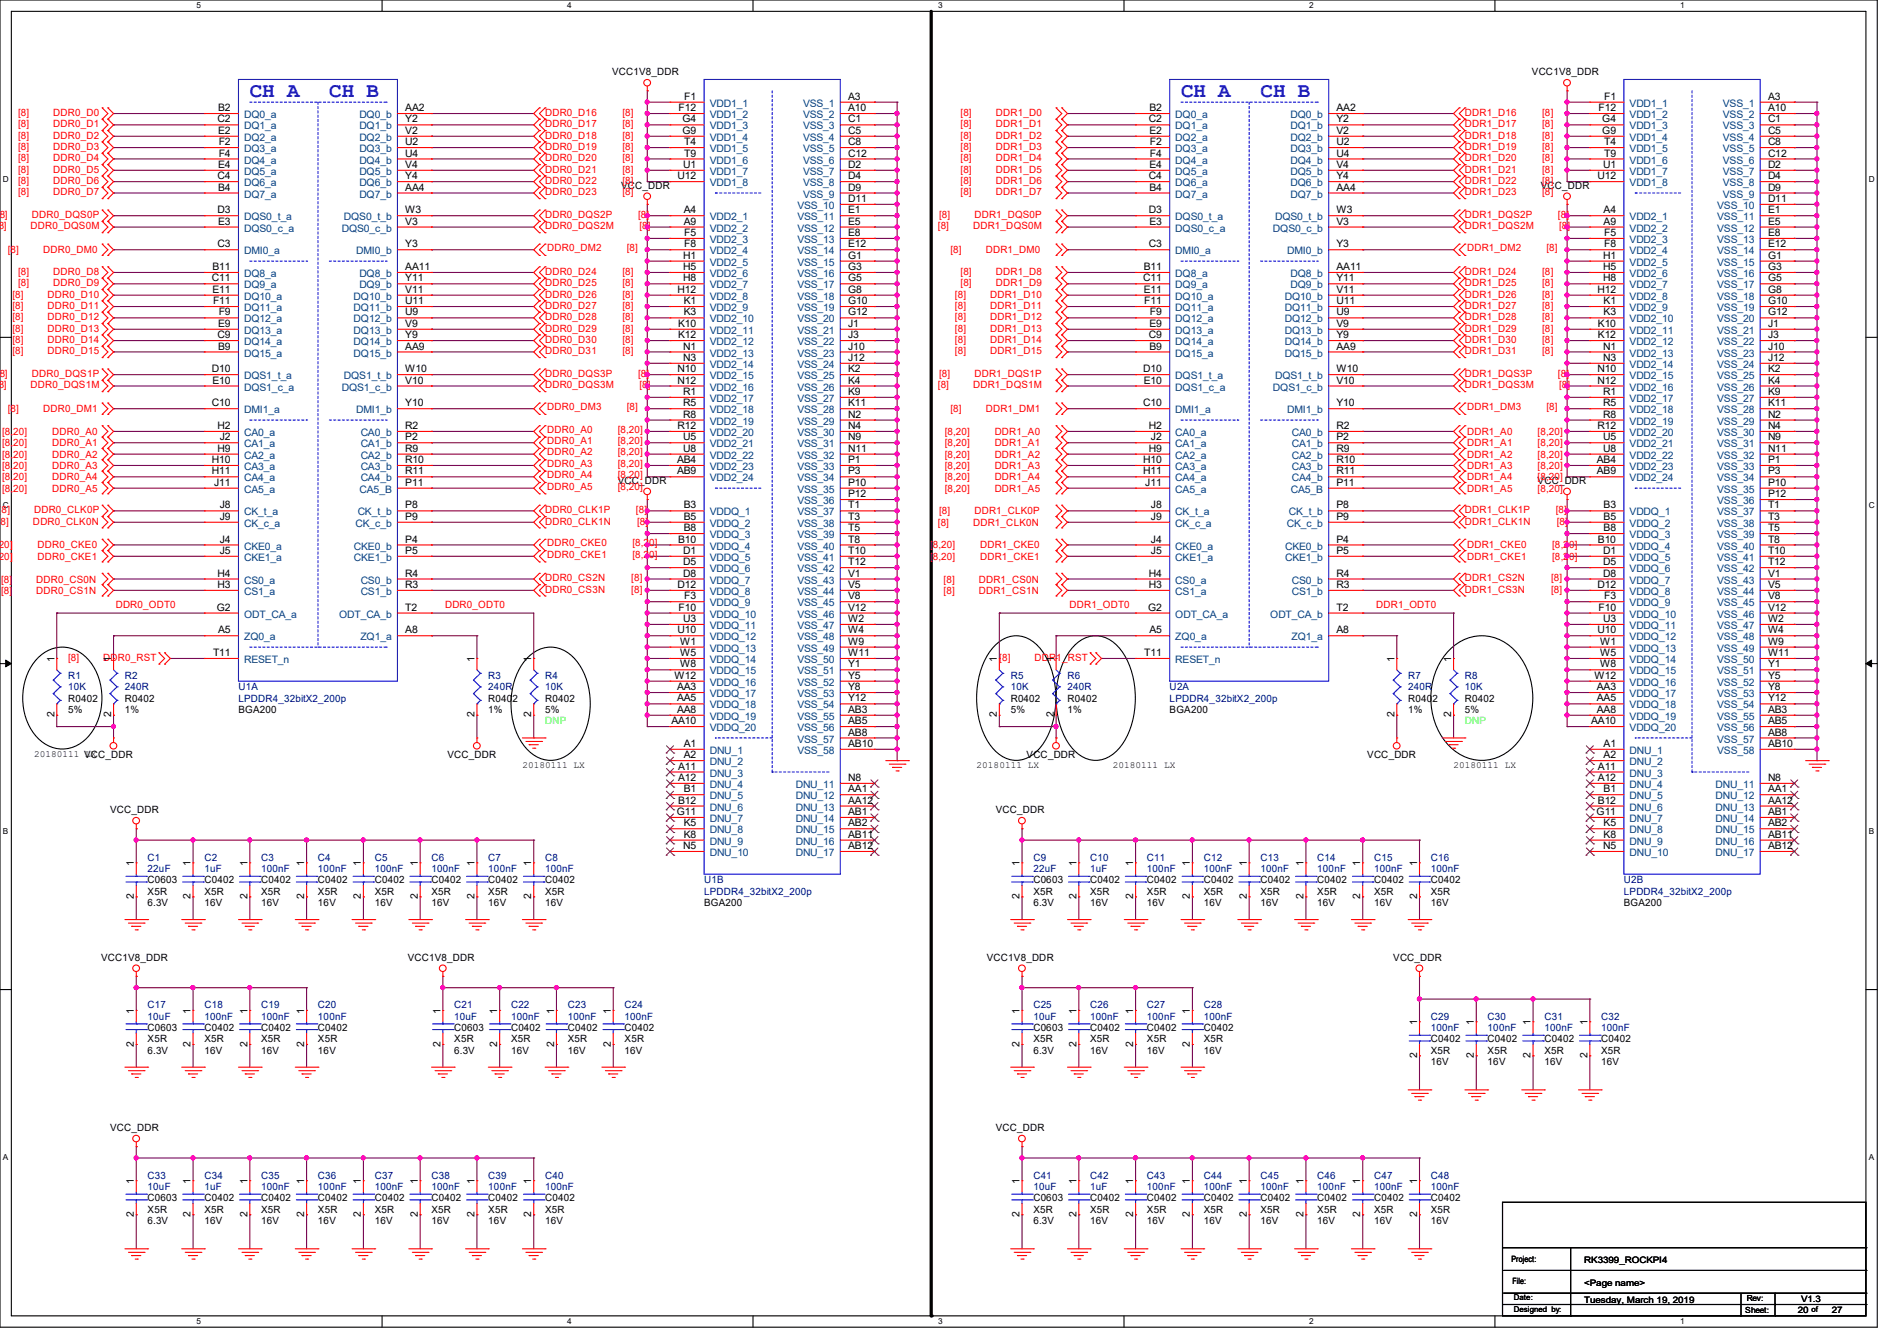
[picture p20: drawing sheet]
<svg xmlns="http://www.w3.org/2000/svg" width="297mm" height="210mm" viewBox="0 0 297 210" stroke-linecap="round" stroke-linejoin="round" font-family="sans-serif">
<defs><g id="words">
<g font-size="3.3" fill="#00f">
<text x="39.1" y="15.2">CH A</text>
<text x="51.6" y="15.2">CH B</text>
<text x="184.9" y="15.2">CH A</text>
<text x="197.4" y="15.2">CH B</text>
</g>
<g font-size="1.6">
<text x="95.8" y="11.8">VCC1V8_DDR</text>
<text x="239.9" y="11.8">VCC1V8_DDR</text>
<text x="34.2" y="17.4">B2</text>
<text x="63.5" y="17.4">AA2</text>
<text x="106.3" y="17.4">F12</text>
<text x="107.1" y="15.6">F1</text>
<text x="132.8" y="15.6">A3</text>
<text x="132.8" y="17.4">A10</text>
<text x="180" y="17.4">B2</text>
<text x="209.3" y="17.4">AA2</text>
<text x="250.3" y="17.4">F12</text>
<text x="251.2" y="15.6">F1</text>
<text x="276.8" y="15.6">A3</text>
<text x="276.8" y="17.4">A10</text>
<text x="34.1" y="19.2">C2</text>
<text x="34.2" y="21">E2</text>
<text x="34.2" y="22.7">F2</text>
<text x="63.5" y="19.2">Y2</text>
<text x="63.5" y="21">V2</text>
<text x="63.5" y="22.7">U2</text>
<text x="106.8" y="19.2">G4</text>
<text x="106.8" y="21">G9</text>
<text x="107.1" y="22.7">T4</text>
<text x="132.8" y="19.2">C1</text>
<text x="132.8" y="21">C5</text>
<text x="132.8" y="22.7">C8</text>
<text x="179.9" y="19.2">C2</text>
<text x="180" y="21">E2</text>
<text x="180" y="22.7">F2</text>
<text x="209.3" y="19.2">Y2</text>
<text x="209.3" y="21">V2</text>
<text x="209.3" y="22.7">U2</text>
<text x="250.9" y="19.2">G4</text>
<text x="250.9" y="21">G9</text>
<text x="251.2" y="22.7">T4</text>
<text x="276.8" y="19.2">C1</text>
<text x="276.8" y="21">C5</text>
<text x="276.8" y="22.7">C8</text>
<text x="34.1" y="28.1">C4</text>
<text x="34.2" y="29.8">B4</text>
<text x="34.2" y="26.3">E4</text>
<text x="34.2" y="24.5">F4</text>
<text x="63.5" y="26.3">V4</text>
<text x="63.5" y="24.5">U4</text>
<text x="63.5" y="28.1">Y4</text>
<text x="63.5" y="29.8">AA4</text>
<text x="97.2" y="29.5">VCC_DDR</text>
<text x="106.1" y="28.1">U12</text>
<text x="107" y="26.3">U1</text>
<text x="107.1" y="24.5">T9</text>
<text x="132.8" y="24.5">C12</text>
<text x="132.8" y="26.3">D2</text>
<text x="132.8" y="28.1">D4</text>
<text x="132.8" y="29.8">D9</text>
<text x="179.9" y="28.1">C4</text>
<text x="180" y="29.8">B4</text>
<text x="180" y="26.3">E4</text>
<text x="180" y="24.5">F4</text>
<text x="209.3" y="26.3">V4</text>
<text x="209.3" y="24.5">U4</text>
<text x="209.3" y="28.1">Y4</text>
<text x="209.3" y="29.8">AA4</text>
<text x="241.3" y="29.5">VCC_DDR</text>
<text x="250.1" y="28.1">U12</text>
<text x="251" y="26.3">U1</text>
<text x="251.2" y="24.5">T9</text>
<text x="276.8" y="24.5">C12</text>
<text x="276.8" y="26.3">D2</text>
<text x="276.8" y="28.1">D4</text>
<text x="276.8" y="29.8">D9</text>
<text x="34.1" y="33.4">D3</text>
<text x="34.2" y="35.2">E3</text>
<text x="63.5" y="33.4">W3</text>
<text x="63.5" y="35.2">V3</text>
<text x="107.1" y="33.4">A4</text>
<text x="107.1" y="35.2">A9</text>
<text x="132.8" y="31.6">D11</text>
<text x="132.8" y="33.4">E1</text>
<text x="132.8" y="35.2">E5</text>
<text x="179.9" y="33.4">D3</text>
<text x="180" y="35.2">E3</text>
<text x="209.3" y="33.4">W3</text>
<text x="209.3" y="35.2">V3</text>
<text x="251.1" y="33.4">A4</text>
<text x="251.1" y="35.2">A9</text>
<text x="276.8" y="31.6">D11</text>
<text x="276.8" y="33.4">E1</text>
<text x="276.8" y="35.2">E5</text>
<text x="34.1" y="38.7">C3</text>
<text x="63.5" y="38.7">Y3</text>
<text x="107" y="40.5">H1</text>
<text x="107.1" y="37">F5</text>
<text x="107.1" y="38.7">F8</text>
<text x="132.8" y="37">E8</text>
<text x="132.8" y="38.7">E12</text>
<text x="132.8" y="40.5">G1</text>
<text x="179.9" y="38.7">C3</text>
<text x="209.3" y="38.7">Y3</text>
<text x="251" y="40.5">H1</text>
<text x="251.2" y="37">F5</text>
<text x="251.2" y="38.7">F8</text>
<text x="276.8" y="37">E8</text>
<text x="276.8" y="38.7">E12</text>
<text x="276.8" y="40.5">G1</text>
<text x="33.2" y="44.1">C11</text>
<text x="33.3" y="45.8">E11</text>
<text x="33.3" y="42.3">B11</text>
<text x="33.4" y="47.6">F11</text>
<text x="63.5" y="47.6">U11</text>
<text x="63.5" y="44.1">Y11</text>
<text x="63.5" y="45.8">V11</text>
<text x="63.5" y="42.3">AA11</text>
<text x="106.1" y="45.8">H12</text>
<text x="107" y="42.3">H5</text>
<text x="107" y="44.1">H8</text>
<text x="107.1" y="47.6">K1</text>
<text x="132.8" y="42.3">G3</text>
<text x="132.8" y="44.1">G5</text>
<text x="132.8" y="45.8">G8</text>
<text x="132.8" y="47.6">G10</text>
<text x="179" y="44.1">C11</text>
<text x="179.1" y="45.8">E11</text>
<text x="179.1" y="42.3">B11</text>
<text x="179.2" y="47.6">F11</text>
<text x="209.3" y="47.6">U11</text>
<text x="209.3" y="44.1">Y11</text>
<text x="209.3" y="45.8">V11</text>
<text x="209.3" y="42.3">AA11</text>
<text x="250.1" y="45.8">H12</text>
<text x="251" y="42.3">H5</text>
<text x="251" y="44.1">H8</text>
<text x="251.1" y="47.6">K1</text>
<text x="276.8" y="42.3">G3</text>
<text x="276.8" y="44.1">G5</text>
<text x="276.8" y="45.8">G8</text>
<text x="276.8" y="47.6">G10</text>
<text x="34.1" y="53">C9</text>
<text x="34.2" y="51.2">E9</text>
<text x="34.2" y="49.4">F9</text>
<text x="63.5" y="53">Y9</text>
<text x="63.5" y="51.2">V9</text>
<text x="63.5" y="49.4">U9</text>
<text x="106.2" y="53">K12</text>
<text x="106.2" y="51.2">K10</text>
<text x="107.1" y="49.4">K3</text>
<text x="132.8" y="51.2">J1</text>
<text x="132.8" y="49.4">G12</text>
<text x="132.8" y="53">J3</text>
<text x="179.9" y="53">C9</text>
<text x="180" y="51.2">E9</text>
<text x="180" y="49.4">F9</text>
<text x="209.3" y="53">Y9</text>
<text x="209.3" y="51.2">V9</text>
<text x="209.3" y="49.4">U9</text>
<text x="250.2" y="53">K12</text>
<text x="250.2" y="51.2">K10</text>
<text x="251.1" y="49.4">K3</text>
<text x="276.8" y="51.2">J1</text>
<text x="276.8" y="49.4">G12</text>
<text x="276.8" y="53">J3</text>
<text x="33.2" y="58.3">D10</text>
<text x="34.2" y="54.7">B9</text>
<text x="63.5" y="58.3">W10</text>
<text x="63.5" y="54.7">AA9</text>
<text x="106.1" y="58.3">N10</text>
<text x="107" y="56.5">N3</text>
<text x="107" y="54.7">N1</text>
<text x="132.8" y="54.7">J10</text>
<text x="132.8" y="58.3">K2</text>
<text x="132.8" y="56.5">J12</text>
<text x="179" y="58.3">D10</text>
<text x="180" y="54.7">B9</text>
<text x="209.3" y="58.3">W10</text>
<text x="209.3" y="54.7">AA9</text>
<text x="250.1" y="58.3">N10</text>
<text x="251" y="56.5">N3</text>
<text x="251" y="54.7">N1</text>
<text x="276.8" y="54.7">J10</text>
<text x="276.8" y="58.3">K2</text>
<text x="276.8" y="56.5">J12</text>
<text x="33.2" y="63.6">C10</text>
<text x="33.3" y="60.1">E10</text>
<text x="63.5" y="63.6">Y10</text>
<text x="63.5" y="60.1">V10</text>
<text x="106.1" y="60.1">N12</text>
<text x="107" y="63.6">R5</text>
<text x="107" y="65.4">R8</text>
<text x="107" y="61.8">R1</text>
<text x="132.8" y="61.8">K9</text>
<text x="132.8" y="65.4">N2</text>
<text x="132.8" y="60.1">K4</text>
<text x="132.8" y="63.6">K11</text>
<text x="179" y="63.6">C10</text>
<text x="179.1" y="60.1">E10</text>
<text x="209.3" y="63.6">Y10</text>
<text x="209.3" y="60.1">V10</text>
<text x="250.1" y="60.1">N12</text>
<text x="251" y="63.6">R5</text>
<text x="251" y="65.4">R8</text>
<text x="251" y="61.8">R1</text>
<text x="276.8" y="61.8">K9</text>
<text x="276.8" y="65.4">N2</text>
<text x="276.8" y="60.1">K4</text>
<text x="276.8" y="63.6">K11</text>
<text x="34.1" y="70.7">H9</text>
<text x="34.1" y="67.2">H2</text>
<text x="34.4" y="69">J2</text>
<text x="63.5" y="67.2">R2</text>
<text x="63.5" y="69">P2</text>
<text x="63.5" y="70.7">R9</text>
<text x="106.1" y="67.2">R12</text>
<text x="107" y="69">U5</text>
<text x="107" y="70.7">U8</text>
<text x="132.8" y="69">N9</text>
<text x="132.8" y="67.2">N4</text>
<text x="132.8" y="70.7">N11</text>
<text x="179.9" y="70.7">H9</text>
<text x="179.9" y="67.2">H2</text>
<text x="180.2" y="69">J2</text>
<text x="209.3" y="67.2">R2</text>
<text x="209.3" y="69">P2</text>
<text x="209.3" y="70.7">R9</text>
<text x="250.1" y="67.2">R12</text>
<text x="251" y="69">U5</text>
<text x="251" y="70.7">U8</text>
<text x="276.8" y="69">N9</text>
<text x="276.8" y="67.2">N4</text>
<text x="276.8" y="70.7">N11</text>
<text x="33.2" y="74.3">H11</text>
<text x="33.2" y="72.5">H10</text>
<text x="33.5" y="76.1">J11</text>
<text x="63.5" y="72.5">R10</text>
<text x="63.5" y="76.1">P11</text>
<text x="63.5" y="74.3">R11</text>
<text x="96.7" y="75.8">VCC_DDR</text>
<text x="106" y="72.5">AB4</text>
<text x="106" y="74.3">AB9</text>
<text x="132.8" y="72.5">P1</text>
<text x="132.8" y="74.3">P3</text>
<text x="132.8" y="76.1">P10</text>
<text x="132.8" y="77.9">P12</text>
<text x="179" y="74.3">H11</text>
<text x="179" y="72.5">H10</text>
<text x="179.3" y="76.1">J11</text>
<text x="209.3" y="72.5">R10</text>
<text x="209.3" y="76.1">P11</text>
<text x="209.3" y="74.3">R11</text>
<text x="240.7" y="75.8">VCC_DDR</text>
<text x="250" y="72.5">AB4</text>
<text x="250" y="74.3">AB9</text>
<text x="276.8" y="72.5">P1</text>
<text x="276.8" y="74.3">P3</text>
<text x="276.8" y="76.1">P10</text>
<text x="276.8" y="77.9">P12</text>
<text x="34.4" y="81.4">J9</text>
<text x="34.4" y="79.6">J8</text>
<text x="63.5" y="79.6">P8</text>
<text x="63.5" y="81.4">P9</text>
<text x="107.1" y="79.6">B3</text>
<text x="107.1" y="81.4">B5</text>
<text x="107.1" y="83.2">B8</text>
<text x="132.8" y="79.6">T1</text>
<text x="132.8" y="83.2">T5</text>
<text x="132.8" y="81.4">T3</text>
<text x="180.2" y="81.4">J9</text>
<text x="180.2" y="79.6">J8</text>
<text x="209.3" y="79.6">P8</text>
<text x="209.3" y="81.4">P9</text>
<text x="251.1" y="79.6">B3</text>
<text x="251.1" y="81.4">B5</text>
<text x="251.1" y="83.2">B8</text>
<text x="276.8" y="79.6">T1</text>
<text x="276.8" y="83.2">T5</text>
<text x="276.8" y="81.4">T3</text>
<text x="34.4" y="85">J4</text>
<text x="34.4" y="86.7">J5</text>
<text x="63.5" y="86.7">P5</text>
<text x="63.5" y="85">P4</text>
<text x="106.2" y="85">B10</text>
<text x="107" y="86.7">D1</text>
<text x="107" y="88.5">D5</text>
<text x="132.8" y="86.7">T10</text>
<text x="132.8" y="85">T8</text>
<text x="132.8" y="88.5">T12</text>
<text x="180.2" y="85">J4</text>
<text x="180.2" y="86.7">J5</text>
<text x="209.3" y="86.7">P5</text>
<text x="209.3" y="85">P4</text>
<text x="250.2" y="85">B10</text>
<text x="251" y="86.7">D1</text>
<text x="251" y="88.5">D5</text>
<text x="276.8" y="86.7">T10</text>
<text x="276.8" y="85">T8</text>
<text x="276.8" y="88.5">T12</text>
<text x="34" y="95.6">G2</text>
<text x="34.1" y="90.3">H4</text>
<text x="34.1" y="92.1">H3</text>
<text x="63.5" y="95.6">T2</text>
<text x="63.5" y="92.1">R3</text>
<text x="63.5" y="90.3">R4</text>
<text x="106.1" y="92.1">D12</text>
<text x="106.3" y="95.6">F10</text>
<text x="107" y="90.3">D8</text>
<text x="107.1" y="93.9">F3</text>
<text x="132.8" y="90.3">V1</text>
<text x="132.8" y="92.1">V5</text>
<text x="132.8" y="93.9">V8</text>
<text x="132.8" y="95.6">V12</text>
<text x="179.7" y="95.6">G2</text>
<text x="179.9" y="90.3">H4</text>
<text x="179.9" y="92.1">H3</text>
<text x="209.3" y="95.6">T2</text>
<text x="209.3" y="92.1">R3</text>
<text x="209.3" y="90.3">R4</text>
<text x="250.1" y="92.1">D12</text>
<text x="250.3" y="95.6">F10</text>
<text x="251" y="90.3">D8</text>
<text x="251.2" y="93.9">F3</text>
<text x="276.8" y="90.3">V1</text>
<text x="276.8" y="92.1">V5</text>
<text x="276.8" y="93.9">V8</text>
<text x="276.8" y="95.6">V12</text>
<text x="34.2" y="99.2">A5</text>
<text x="63.5" y="99.2">A8</text>
<text x="106.1" y="99.2">U10</text>
<text x="106.5" y="101">W1</text>
<text x="107" y="97.4">U3</text>
<text x="132.8" y="97.4">W2</text>
<text x="132.8" y="99.2">W4</text>
<text x="132.8" y="101">W9</text>
<text x="180" y="99.2">A5</text>
<text x="209.3" y="99.2">A8</text>
<text x="250.1" y="99.2">U10</text>
<text x="250.5" y="101">W1</text>
<text x="251" y="97.4">U3</text>
<text x="276.8" y="97.4">W2</text>
<text x="276.8" y="99.2">W4</text>
<text x="276.8" y="101">W9</text>
<text x="8.5" y="103.7" transform="rotate(-90 8.5 103.7)">1</text>
<text x="17.4" y="103.7" transform="rotate(-90 17.4 103.7)">1</text>
<text x="33.4" y="102.7">T11</text>
<text x="74.3" y="103.7" transform="rotate(-90 74.3 103.7)">1</text>
<text x="83.2" y="103.7" transform="rotate(-90 83.2 103.7)">1</text>
<text x="105.6" y="106.3">W12</text>
<text x="106.5" y="104.5">W8</text>
<text x="106.5" y="102.7">W5</text>
<text x="132.8" y="102.7">W11</text>
<text x="132.8" y="104.5">Y1</text>
<text x="132.8" y="106.3">Y5</text>
<text x="156.1" y="103.7" transform="rotate(-90 156.1 103.7)">1</text>
<text x="165" y="103.7" transform="rotate(-90 165 103.7)">1</text>
<text x="179.2" y="102.7">T11</text>
<text x="218.3" y="103.7" transform="rotate(-90 218.3 103.7)">1</text>
<text x="227.2" y="103.7" transform="rotate(-90 227.2 103.7)">1</text>
<text x="249.6" y="106.3">W12</text>
<text x="250.5" y="104.5">W8</text>
<text x="250.5" y="102.7">W5</text>
<text x="276.8" y="102.7">W11</text>
<text x="276.8" y="104.5">Y1</text>
<text x="276.8" y="106.3">Y5</text>
<text x="8.5" y="112.4" transform="rotate(-90 8.5 112.4)">2</text>
<text x="10.7" y="109.9">R0402</text>
<text x="10.7" y="111.7">5%</text>
<text x="17.4" y="112.4" transform="rotate(-90 17.4 112.4)">2</text>
<text x="19.6" y="109.9">R0402</text>
<text x="19.6" y="111.7">1%</text>
<text x="37.3" y="111.7">BGA200</text>
<text x="74.3" y="112.4" transform="rotate(-90 74.3 112.4)">2</text>
<text x="76.5" y="109.9">R0402</text>
<text x="76.5" y="111.7">1%</text>
<text x="83.2" y="112.4" transform="rotate(-90 83.2 112.4)">2</text>
<text x="85.3" y="109.9">R0402</text>
<text x="85.3" y="111.7">5%</text>
<text x="105.1" y="113.4">AA10</text>
<text x="106" y="108.1">AA3</text>
<text x="106" y="111.6">AA8</text>
<text x="106" y="109.9">AA5</text>
<text x="132.8" y="108.1">Y8</text>
<text x="132.8" y="109.9">Y12</text>
<text x="132.8" y="111.6">AB3</text>
<text x="132.8" y="113.4">AB5</text>
<text x="156.1" y="112.4" transform="rotate(-90 156.1 112.4)">2</text>
<text x="158.2" y="109.9">R0402</text>
<text x="158.2" y="111.7">5%</text>
<text x="165" y="112.4" transform="rotate(-90 165 112.4)">2</text>
<text x="167.1" y="109.9">R0402</text>
<text x="167.1" y="111.7">1%</text>
<text x="183.1" y="111.7">BGA200</text>
<text x="218.3" y="112.4" transform="rotate(-90 218.3 112.4)">2</text>
<text x="220.5" y="109.9">R0402</text>
<text x="220.5" y="111.7">1%</text>
<text x="227.2" y="112.4" transform="rotate(-90 227.2 112.4)">2</text>
<text x="229.4" y="109.9">R0402</text>
<text x="229.4" y="111.7">5%</text>
<text x="249.1" y="113.4">AA10</text>
<text x="250" y="108.1">AA3</text>
<text x="250" y="111.6">AA8</text>
<text x="250" y="109.9">AA5</text>
<text x="276.8" y="108.1">Y8</text>
<text x="276.8" y="109.9">Y12</text>
<text x="276.8" y="111.6">AB3</text>
<text x="276.8" y="113.4">AB5</text>
<text x="13.2" y="118.8">VCC_DDR</text>
<text x="70.1" y="118.8">VCC_DDR</text>
<text x="107.1" y="118.7">A2</text>
<text x="107.1" y="117">A1</text>
<text x="132.8" y="115.2">AB8</text>
<text x="132.8" y="117">AB10</text>
<text x="160.7" y="118.8">VCC_DDR</text>
<text x="214.1" y="118.8">VCC_DDR</text>
<text x="251.1" y="118.7">A2</text>
<text x="251.1" y="117">A1</text>
<text x="276.8" y="115.2">AB8</text>
<text x="276.8" y="117">AB10</text>
<text x="106.2" y="120.5">A11</text>
<text x="106.2" y="122.3">A12</text>
<text x="106.2" y="125.9">B12</text>
<text x="107.1" y="124.1">B1</text>
<text x="132.8" y="122.3">N8</text>
<text x="132.8" y="124.1">AA1</text>
<text x="132.8" y="125.9">AA12</text>
<text x="250.2" y="120.5">A11</text>
<text x="250.2" y="122.3">A12</text>
<text x="250.2" y="125.9">B12</text>
<text x="251.1" y="124.1">B1</text>
<text x="276.8" y="122.3">N8</text>
<text x="276.8" y="124.1">AA1</text>
<text x="276.8" y="125.9">AA12</text>
<text x="17.2" y="127.3">VCC_DDR</text>
<text x="106" y="127.6">G11</text>
<text x="107.1" y="129.4">K5</text>
<text x="107.1" y="131.2">K8</text>
<text x="132.8" y="127.6">AB1</text>
<text x="132.8" y="129.4">AB2</text>
<text x="132.8" y="131.2">AB11</text>
<text x="155.9" y="127.3">VCC_DDR</text>
<text x="250" y="127.6">G11</text>
<text x="251.1" y="129.4">K5</text>
<text x="251.1" y="131.2">K8</text>
<text x="276.8" y="127.6">AB1</text>
<text x="276.8" y="129.4">AB2</text>
<text x="276.8" y="131.2">AB11</text>
<text x="21" y="135.7" transform="rotate(-90 21 135.7)">1</text>
<text x="29.8" y="135.7" transform="rotate(-90 29.8 135.7)">1</text>
<text x="38.7" y="135.7" transform="rotate(-90 38.7 135.7)">1</text>
<text x="47.6" y="135.7" transform="rotate(-90 47.6 135.7)">1</text>
<text x="56.5" y="135.7" transform="rotate(-90 56.5 135.7)">1</text>
<text x="65.4" y="135.7" transform="rotate(-90 65.4 135.7)">1</text>
<text x="74.3" y="135.7" transform="rotate(-90 74.3 135.7)">1</text>
<text x="83.2" y="135.7" transform="rotate(-90 83.2 135.7)">1</text>
<text x="107" y="133">N5</text>
<text x="132.8" y="133">AB12</text>
<text x="159.6" y="135.7" transform="rotate(-90 159.6 135.7)">1</text>
<text x="168.5" y="135.7" transform="rotate(-90 168.5 135.7)">1</text>
<text x="177.4" y="135.7" transform="rotate(-90 177.4 135.7)">1</text>
<text x="186.3" y="135.7" transform="rotate(-90 186.3 135.7)">1</text>
<text x="195.2" y="135.7" transform="rotate(-90 195.2 135.7)">1</text>
<text x="204.1" y="135.7" transform="rotate(-90 204.1 135.7)">1</text>
<text x="213" y="135.7" transform="rotate(-90 213 135.7)">1</text>
<text x="221.9" y="135.7" transform="rotate(-90 221.9 135.7)">1</text>
<text x="251" y="133">N5</text>
<text x="276.8" y="133">AB12</text>
<text x="21" y="140.8" transform="rotate(-90 21 140.8)">2</text>
<text x="23.1" y="138.3">C0603</text>
<text x="23.1" y="140.1">X5R</text>
<text x="23.1" y="141.9">6.3V</text>
<text x="29.8" y="140.8" transform="rotate(-90 29.8 140.8)">2</text>
<text x="32" y="138.3">C0402</text>
<text x="32" y="140.1">X5R</text>
<text x="32" y="141.9">16V</text>
<text x="38.7" y="140.8" transform="rotate(-90 38.7 140.8)">2</text>
<text x="40.9" y="138.3">C0402</text>
<text x="40.9" y="140.1">X5R</text>
<text x="40.9" y="141.9">16V</text>
<text x="47.6" y="140.8" transform="rotate(-90 47.6 140.8)">2</text>
<text x="49.8" y="138.3">C0402</text>
<text x="49.8" y="140.1">X5R</text>
<text x="49.8" y="141.9">16V</text>
<text x="56.5" y="140.8" transform="rotate(-90 56.5 140.8)">2</text>
<text x="58.7" y="138.3">C0402</text>
<text x="58.7" y="140.1">X5R</text>
<text x="58.7" y="141.9">16V</text>
<text x="65.4" y="140.8" transform="rotate(-90 65.4 140.8)">2</text>
<text x="67.6" y="138.3">C0402</text>
<text x="67.6" y="140.1">X5R</text>
<text x="67.6" y="141.9">16V</text>
<text x="74.3" y="140.8" transform="rotate(-90 74.3 140.8)">2</text>
<text x="76.5" y="138.3">C0402</text>
<text x="76.5" y="140.1">X5R</text>
<text x="76.5" y="141.9">16V</text>
<text x="83.2" y="140.8" transform="rotate(-90 83.2 140.8)">2</text>
<text x="85.3" y="138.3">C0402</text>
<text x="85.3" y="140.1">X5R</text>
<text x="85.3" y="141.9">16V</text>
<text x="110.2" y="141.9">BGA200</text>
<text x="159.6" y="140.8" transform="rotate(-90 159.6 140.8)">2</text>
<text x="161.8" y="138.3">C0603</text>
<text x="161.8" y="140.1">X5R</text>
<text x="161.8" y="141.9">6.3V</text>
<text x="168.5" y="140.8" transform="rotate(-90 168.5 140.8)">2</text>
<text x="170.7" y="138.3">C0402</text>
<text x="170.7" y="140.1">X5R</text>
<text x="170.7" y="141.9">16V</text>
<text x="177.4" y="140.8" transform="rotate(-90 177.4 140.8)">2</text>
<text x="179.6" y="138.3">C0402</text>
<text x="179.6" y="140.1">X5R</text>
<text x="179.6" y="141.9">16V</text>
<text x="186.3" y="140.8" transform="rotate(-90 186.3 140.8)">2</text>
<text x="188.5" y="138.3">C0402</text>
<text x="188.5" y="140.1">X5R</text>
<text x="188.5" y="141.9">16V</text>
<text x="195.2" y="140.8" transform="rotate(-90 195.2 140.8)">2</text>
<text x="197.4" y="138.3">C0402</text>
<text x="197.4" y="140.1">X5R</text>
<text x="197.4" y="141.9">16V</text>
<text x="204.1" y="140.8" transform="rotate(-90 204.1 140.8)">2</text>
<text x="206.2" y="138.3">C0402</text>
<text x="206.2" y="140.1">X5R</text>
<text x="206.2" y="141.9">16V</text>
<text x="213" y="140.8" transform="rotate(-90 213 140.8)">2</text>
<text x="215.1" y="138.3">C0402</text>
<text x="215.1" y="140.1">X5R</text>
<text x="215.1" y="141.9">16V</text>
<text x="221.9" y="140.8" transform="rotate(-90 221.9 140.8)">2</text>
<text x="224" y="138.3">C0402</text>
<text x="224" y="140.1">X5R</text>
<text x="224" y="141.9">16V</text>
<text x="254.3" y="141.9">BGA200</text>
<text x="15.8" y="150.4">VCC1V8_DDR</text>
<text x="63.8" y="150.4">VCC1V8_DDR</text>
<text x="154.5" y="150.4">VCC1V8_DDR</text>
<text x="218.1" y="150.4">VCC_DDR</text>
<text x="21" y="158.8" transform="rotate(-90 21 158.8)">1</text>
<text x="23.1" y="161.5">C0603</text>
<text x="29.8" y="158.8" transform="rotate(-90 29.8 158.8)">1</text>
<text x="32" y="161.5">C0402</text>
<text x="38.7" y="158.8" transform="rotate(-90 38.7 158.8)">1</text>
<text x="40.9" y="161.5">C0402</text>
<text x="47.6" y="158.8" transform="rotate(-90 47.6 158.8)">1</text>
<text x="49.8" y="161.5">C0402</text>
<text x="69" y="158.8" transform="rotate(-90 69 158.8)">1</text>
<text x="71.1" y="161.5">C0603</text>
<text x="77.9" y="158.8" transform="rotate(-90 77.9 158.8)">1</text>
<text x="80" y="161.5">C0402</text>
<text x="86.7" y="158.8" transform="rotate(-90 86.7 158.8)">1</text>
<text x="88.9" y="161.5">C0402</text>
<text x="95.6" y="158.8" transform="rotate(-90 95.6 158.8)">1</text>
<text x="97.8" y="161.5">C0402</text>
<text x="159.6" y="158.8" transform="rotate(-90 159.6 158.8)">1</text>
<text x="161.8" y="161.5">C0603</text>
<text x="168.5" y="158.8" transform="rotate(-90 168.5 158.8)">1</text>
<text x="170.7" y="161.5">C0402</text>
<text x="177.4" y="158.8" transform="rotate(-90 177.4 158.8)">1</text>
<text x="179.6" y="161.5">C0402</text>
<text x="186.3" y="158.8" transform="rotate(-90 186.3 158.8)">1</text>
<text x="188.5" y="161.5">C0402</text>
<text x="221.9" y="160.6" transform="rotate(-90 221.9 160.6)">1</text>
<text x="230.8" y="160.6" transform="rotate(-90 230.8 160.6)">1</text>
<text x="239.7" y="160.6" transform="rotate(-90 239.7 160.6)">1</text>
<text x="248.5" y="160.6" transform="rotate(-90 248.5 160.6)">1</text>
<text x="21" y="163.9" transform="rotate(-90 21 163.9)">2</text>
<text x="23.1" y="163.2">X5R</text>
<text x="23.1" y="165">6.3V</text>
<text x="29.8" y="163.9" transform="rotate(-90 29.8 163.9)">2</text>
<text x="32" y="163.2">X5R</text>
<text x="32" y="165">16V</text>
<text x="38.7" y="163.9" transform="rotate(-90 38.7 163.9)">2</text>
<text x="40.9" y="163.2">X5R</text>
<text x="40.9" y="165">16V</text>
<text x="47.6" y="163.9" transform="rotate(-90 47.6 163.9)">2</text>
<text x="49.8" y="163.2">X5R</text>
<text x="49.8" y="165">16V</text>
<text x="69" y="163.9" transform="rotate(-90 69 163.9)">2</text>
<text x="71.1" y="163.2">X5R</text>
<text x="71.1" y="165">6.3V</text>
<text x="77.9" y="163.9" transform="rotate(-90 77.9 163.9)">2</text>
<text x="80" y="163.2">X5R</text>
<text x="80" y="165">16V</text>
<text x="86.7" y="163.9" transform="rotate(-90 86.7 163.9)">2</text>
<text x="88.9" y="163.2">X5R</text>
<text x="88.9" y="165">16V</text>
<text x="95.6" y="163.9" transform="rotate(-90 95.6 163.9)">2</text>
<text x="97.8" y="163.2">X5R</text>
<text x="97.8" y="165">16V</text>
<text x="159.6" y="163.9" transform="rotate(-90 159.6 163.9)">2</text>
<text x="161.8" y="163.2">X5R</text>
<text x="161.8" y="165">6.3V</text>
<text x="168.5" y="163.9" transform="rotate(-90 168.5 163.9)">2</text>
<text x="170.7" y="163.2">X5R</text>
<text x="170.7" y="165">16V</text>
<text x="177.4" y="163.9" transform="rotate(-90 177.4 163.9)">2</text>
<text x="179.6" y="163.2">X5R</text>
<text x="179.6" y="165">16V</text>
<text x="186.3" y="163.9" transform="rotate(-90 186.3 163.9)">2</text>
<text x="188.5" y="163.2">X5R</text>
<text x="188.5" y="165">16V</text>
<text x="221.9" y="165.7" transform="rotate(-90 221.9 165.7)">2</text>
<text x="224" y="163.2">C0402</text>
<text x="224" y="165">X5R</text>
<text x="224" y="166.8">16V</text>
<text x="230.8" y="165.7" transform="rotate(-90 230.8 165.7)">2</text>
<text x="232.9" y="163.2">C0402</text>
<text x="232.9" y="165">X5R</text>
<text x="232.9" y="166.8">16V</text>
<text x="239.7" y="165.7" transform="rotate(-90 239.7 165.7)">2</text>
<text x="241.8" y="163.2">C0402</text>
<text x="241.8" y="165">X5R</text>
<text x="241.8" y="166.8">16V</text>
<text x="248.5" y="165.7" transform="rotate(-90 248.5 165.7)">2</text>
<text x="250.7" y="163.2">C0402</text>
<text x="250.7" y="165">X5R</text>
<text x="250.7" y="166.8">16V</text>
<text x="17.2" y="177.1">VCC_DDR</text>
<text x="155.9" y="177.1">VCC_DDR</text>
<text x="21" y="185.5" transform="rotate(-90 21 185.5)">1</text>
<text x="29.8" y="185.5" transform="rotate(-90 29.8 185.5)">1</text>
<text x="38.7" y="185.5" transform="rotate(-90 38.7 185.5)">1</text>
<text x="47.6" y="185.5" transform="rotate(-90 47.6 185.5)">1</text>
<text x="56.5" y="185.5" transform="rotate(-90 56.5 185.5)">1</text>
<text x="65.4" y="185.5" transform="rotate(-90 65.4 185.5)">1</text>
<text x="74.3" y="185.5" transform="rotate(-90 74.3 185.5)">1</text>
<text x="83.2" y="185.5" transform="rotate(-90 83.2 185.5)">1</text>
<text x="159.6" y="185.5" transform="rotate(-90 159.6 185.5)">1</text>
<text x="168.5" y="185.5" transform="rotate(-90 168.5 185.5)">1</text>
<text x="177.4" y="185.5" transform="rotate(-90 177.4 185.5)">1</text>
<text x="186.3" y="185.5" transform="rotate(-90 186.3 185.5)">1</text>
<text x="195.2" y="185.5" transform="rotate(-90 195.2 185.5)">1</text>
<text x="204.1" y="185.5" transform="rotate(-90 204.1 185.5)">1</text>
<text x="213" y="185.5" transform="rotate(-90 213 185.5)">1</text>
<text x="221.9" y="185.5" transform="rotate(-90 221.9 185.5)">1</text>
<text x="21" y="190.6" transform="rotate(-90 21 190.6)">2</text>
<text x="23.1" y="188.1">C0603</text>
<text x="23.1" y="189.9">X5R</text>
<text x="23.1" y="191.7">6.3V</text>
<text x="29.8" y="190.6" transform="rotate(-90 29.8 190.6)">2</text>
<text x="32" y="188.1">C0402</text>
<text x="32" y="189.9">X5R</text>
<text x="32" y="191.7">16V</text>
<text x="38.7" y="190.6" transform="rotate(-90 38.7 190.6)">2</text>
<text x="40.9" y="188.1">C0402</text>
<text x="40.9" y="189.9">X5R</text>
<text x="40.9" y="191.7">16V</text>
<text x="47.6" y="190.6" transform="rotate(-90 47.6 190.6)">2</text>
<text x="49.8" y="188.1">C0402</text>
<text x="49.8" y="189.9">X5R</text>
<text x="49.8" y="191.7">16V</text>
<text x="56.5" y="190.6" transform="rotate(-90 56.5 190.6)">2</text>
<text x="58.7" y="188.1">C0402</text>
<text x="58.7" y="189.9">X5R</text>
<text x="58.7" y="191.7">16V</text>
<text x="65.4" y="190.6" transform="rotate(-90 65.4 190.6)">2</text>
<text x="67.6" y="188.1">C0402</text>
<text x="67.6" y="189.9">X5R</text>
<text x="67.6" y="191.7">16V</text>
<text x="74.3" y="190.6" transform="rotate(-90 74.3 190.6)">2</text>
<text x="76.5" y="188.1">C0402</text>
<text x="76.5" y="189.9">X5R</text>
<text x="76.5" y="191.7">16V</text>
<text x="83.2" y="190.6" transform="rotate(-90 83.2 190.6)">2</text>
<text x="85.3" y="188.1">C0402</text>
<text x="85.3" y="189.9">X5R</text>
<text x="85.3" y="191.7">16V</text>
<text x="159.6" y="190.6" transform="rotate(-90 159.6 190.6)">2</text>
<text x="161.8" y="188.1">C0603</text>
<text x="161.8" y="189.9">X5R</text>
<text x="161.8" y="191.7">6.3V</text>
<text x="168.5" y="190.6" transform="rotate(-90 168.5 190.6)">2</text>
<text x="170.7" y="188.1">C0402</text>
<text x="170.7" y="189.9">X5R</text>
<text x="170.7" y="191.7">16V</text>
<text x="177.4" y="190.6" transform="rotate(-90 177.4 190.6)">2</text>
<text x="179.6" y="188.1">C0402</text>
<text x="179.6" y="189.9">X5R</text>
<text x="179.6" y="191.7">16V</text>
<text x="186.3" y="190.6" transform="rotate(-90 186.3 190.6)">2</text>
<text x="188.5" y="188.1">C0402</text>
<text x="188.5" y="189.9">X5R</text>
<text x="188.5" y="191.7">16V</text>
<text x="195.2" y="190.6" transform="rotate(-90 195.2 190.6)">2</text>
<text x="197.4" y="188.1">C0402</text>
<text x="197.4" y="189.9">X5R</text>
<text x="197.4" y="191.7">16V</text>
<text x="204.1" y="190.6" transform="rotate(-90 204.1 190.6)">2</text>
<text x="206.2" y="188.1">C0402</text>
<text x="206.2" y="189.9">X5R</text>
<text x="206.2" y="191.7">16V</text>
<text x="213" y="190.6" transform="rotate(-90 213 190.6)">2</text>
<text x="215.1" y="188.1">C0402</text>
<text x="215.1" y="189.9">X5R</text>
<text x="215.1" y="191.7">16V</text>
<text x="221.9" y="190.6" transform="rotate(-90 221.9 190.6)">2</text>
<text x="224" y="188.1">C0402</text>
<text x="224" y="189.9">X5R</text>
<text x="224" y="191.7">16V</text>
</g>
<g font-size="1.6" fill="#004080">
<text x="111.1" y="16.7">VDD1_1</text>
<text x="125.7" y="16.7">VSS_1</text>
<text x="255.1" y="16.7">VDD1_1</text>
<text x="269.7" y="16.7">VSS_1</text>
<text x="38.2" y="23.8">DQ3_a</text>
<text x="38.2" y="22.1">DQ2_a</text>
<text x="38.2" y="20.3">DQ1_a</text>
<text x="38.2" y="18.5">DQ0_a</text>
<text x="56.3" y="18.5">DQ0_b</text>
<text x="56.3" y="20.3">DQ1_b</text>
<text x="56.3" y="22.1">DQ2_b</text>
<text x="56.3" y="23.8">DQ3_b</text>
<text x="111.1" y="18.5">VDD1_2</text>
<text x="111.1" y="20.3">VDD1_3</text>
<text x="111.1" y="22.1">VDD1_4</text>
<text x="111.1" y="23.8">VDD1_5</text>
<text x="125.7" y="18.5">VSS_2</text>
<text x="125.7" y="20.3">VSS_3</text>
<text x="125.7" y="22.1">VSS_4</text>
<text x="125.7" y="23.8">VSS_5</text>
<text x="184" y="23.8">DQ3_a</text>
<text x="184" y="22.1">DQ2_a</text>
<text x="184" y="20.3">DQ1_a</text>
<text x="184" y="18.5">DQ0_a</text>
<text x="202.1" y="18.5">DQ0_b</text>
<text x="202.1" y="20.3">DQ1_b</text>
<text x="202.1" y="22.1">DQ2_b</text>
<text x="202.1" y="23.8">DQ3_b</text>
<text x="255.1" y="18.5">VDD1_2</text>
<text x="255.1" y="20.3">VDD1_3</text>
<text x="255.1" y="22.1">VDD1_4</text>
<text x="255.1" y="23.8">VDD1_5</text>
<text x="269.7" y="18.5">VSS_2</text>
<text x="269.7" y="20.3">VSS_3</text>
<text x="269.7" y="22.1">VSS_4</text>
<text x="269.7" y="23.8">VSS_5</text>
<text x="38.2" y="29.2">DQ6_a</text>
<text x="38.2" y="27.4">DQ5_a</text>
<text x="38.2" y="25.6">DQ4_a</text>
<text x="56.3" y="27.4">DQ5_b</text>
<text x="56.3" y="25.6">DQ4_b</text>
<text x="56.3" y="29.2">DQ6_b</text>
<text x="111.1" y="27.4">VDD1_7</text>
<text x="111.1" y="29.2">VDD1_8</text>
<text x="111.1" y="25.6">VDD1_6</text>
<text x="125.7" y="25.6">VSS_6</text>
<text x="125.7" y="27.4">VSS_7</text>
<text x="125.7" y="29.2">VSS_8</text>
<text x="184" y="29.2">DQ6_a</text>
<text x="184" y="27.4">DQ5_a</text>
<text x="184" y="25.6">DQ4_a</text>
<text x="202.1" y="27.4">DQ5_b</text>
<text x="202.1" y="25.6">DQ4_b</text>
<text x="202.1" y="29.2">DQ6_b</text>
<text x="255.1" y="27.4">VDD1_7</text>
<text x="255.1" y="29.2">VDD1_8</text>
<text x="255.1" y="25.6">VDD1_6</text>
<text x="269.7" y="25.6">VSS_6</text>
<text x="269.7" y="27.4">VSS_7</text>
<text x="269.7" y="29.2">VSS_8</text>
<text x="38.2" y="30.9">DQ7_a</text>
<text x="38.2" y="34.5">DQS0_t_a</text>
<text x="53.8" y="34.5">DQS0_t_b</text>
<text x="56.3" y="30.9">DQ7_b</text>
<text x="111.1" y="34.5">VDD2_1</text>
<text x="124.8" y="32.7">VSS_10</text>
<text x="124.8" y="34.5">VSS_11</text>
<text x="125.7" y="30.9">VSS_9</text>
<text x="184" y="30.9">DQ7_a</text>
<text x="184" y="34.5">DQS0_t_a</text>
<text x="199.6" y="34.5">DQS0_t_b</text>
<text x="202.1" y="30.9">DQ7_b</text>
<text x="255.1" y="34.5">VDD2_1</text>
<text x="268.9" y="32.7">VSS_10</text>
<text x="268.9" y="34.5">VSS_11</text>
<text x="269.7" y="30.9">VSS_9</text>
<text x="38.2" y="39.8">DMI0_a</text>
<text x="38.2" y="36.3">DQS0_c_a</text>
<text x="53.5" y="36.3">DQS0_c_b</text>
<text x="55.8" y="39.8">DMI0_b</text>
<text x="111.1" y="36.3">VDD2_2</text>
<text x="111.1" y="38.1">VDD2_3</text>
<text x="111.1" y="39.8">VDD2_4</text>
<text x="111.1" y="41.6">VDD2_5</text>
<text x="124.8" y="36.3">VSS_12</text>
<text x="124.8" y="38.1">VSS_13</text>
<text x="124.8" y="39.8">VSS_14</text>
<text x="124.8" y="41.6">VSS_15</text>
<text x="184" y="39.8">DMI0_a</text>
<text x="184" y="36.3">DQS0_c_a</text>
<text x="199.3" y="36.3">DQS0_c_b</text>
<text x="201.5" y="39.8">DMI0_b</text>
<text x="255.1" y="36.3">VDD2_2</text>
<text x="255.1" y="38.1">VDD2_3</text>
<text x="255.1" y="39.8">VDD2_4</text>
<text x="255.1" y="41.6">VDD2_5</text>
<text x="268.9" y="36.3">VSS_12</text>
<text x="268.9" y="38.1">VSS_13</text>
<text x="268.9" y="39.8">VSS_14</text>
<text x="268.9" y="41.6">VSS_15</text>
<text x="38.2" y="46.9">DQ10_a</text>
<text x="38.2" y="43.4">DQ8_a</text>
<text x="38.2" y="45.2">DQ9_a</text>
<text x="55.4" y="46.9">DQ10_b</text>
<text x="56.3" y="45.2">DQ9_b</text>
<text x="56.3" y="43.4">DQ8_b</text>
<text x="111.1" y="46.9">VDD2_8</text>
<text x="111.1" y="43.4">VDD2_6</text>
<text x="111.1" y="45.2">VDD2_7</text>
<text x="124.8" y="43.4">VSS_16</text>
<text x="124.8" y="45.2">VSS_17</text>
<text x="124.8" y="46.9">VSS_18</text>
<text x="184" y="46.9">DQ10_a</text>
<text x="184" y="43.4">DQ8_a</text>
<text x="184" y="45.2">DQ9_a</text>
<text x="201.2" y="46.9">DQ10_b</text>
<text x="202.1" y="45.2">DQ9_b</text>
<text x="202.1" y="43.4">DQ8_b</text>
<text x="255.1" y="46.9">VDD2_8</text>
<text x="255.1" y="43.4">VDD2_6</text>
<text x="255.1" y="45.2">VDD2_7</text>
<text x="268.9" y="43.4">VSS_16</text>
<text x="268.9" y="45.2">VSS_17</text>
<text x="268.9" y="46.9">VSS_18</text>
<text x="38.2" y="52.3">DQ13_a</text>
<text x="38.2" y="50.5">DQ12_a</text>
<text x="38.2" y="48.7">DQ11_a</text>
<text x="55.4" y="48.7">DQ11_b</text>
<text x="55.4" y="52.3">DQ13_b</text>
<text x="55.4" y="50.5">DQ12_b</text>
<text x="111.1" y="50.5">VDD2_10</text>
<text x="111.1" y="48.7">VDD2_9</text>
<text x="111.1" y="52.3">VDD2_11</text>
<text x="124.8" y="52.3">VSS_21</text>
<text x="124.8" y="48.7">VSS_19</text>
<text x="124.8" y="50.5">VSS_20</text>
<text x="184" y="52.3">DQ13_a</text>
<text x="184" y="50.5">DQ12_a</text>
<text x="184" y="48.7">DQ11_a</text>
<text x="201.2" y="48.7">DQ11_b</text>
<text x="201.2" y="52.3">DQ13_b</text>
<text x="201.2" y="50.5">DQ12_b</text>
<text x="255.1" y="50.5">VDD2_10</text>
<text x="255.1" y="48.7">VDD2_9</text>
<text x="255.1" y="52.3">VDD2_11</text>
<text x="268.9" y="52.3">VSS_21</text>
<text x="268.9" y="48.7">VSS_19</text>
<text x="268.9" y="50.5">VSS_20</text>
<text x="38.2" y="55.8">DQ15_a</text>
<text x="38.2" y="54.1">DQ14_a</text>
<text x="38.2" y="59.4">DQS1_t_a</text>
<text x="53.8" y="59.4">DQS1_t_b</text>
<text x="55.4" y="54.1">DQ14_b</text>
<text x="55.4" y="55.8">DQ15_b</text>
<text x="111.1" y="54.1">VDD2_12</text>
<text x="111.1" y="57.6">VDD2_14</text>
<text x="111.1" y="55.8">VDD2_13</text>
<text x="111.1" y="59.4">VDD2_15</text>
<text x="124.8" y="55.8">VSS_23</text>
<text x="124.8" y="59.4">VSS_25</text>
<text x="124.8" y="54.1">VSS_22</text>
<text x="124.8" y="57.6">VSS_24</text>
<text x="184" y="55.8">DQ15_a</text>
<text x="184" y="54.1">DQ14_a</text>
<text x="184" y="59.4">DQS1_t_a</text>
<text x="199.6" y="59.4">DQS1_t_b</text>
<text x="201.2" y="54.1">DQ14_b</text>
<text x="201.2" y="55.8">DQ15_b</text>
<text x="255.1" y="54.1">VDD2_12</text>
<text x="255.1" y="57.6">VDD2_14</text>
<text x="255.1" y="55.8">VDD2_13</text>
<text x="255.1" y="59.4">VDD2_15</text>
<text x="268.9" y="55.8">VSS_23</text>
<text x="268.9" y="59.4">VSS_25</text>
<text x="268.9" y="54.1">VSS_22</text>
<text x="268.9" y="57.6">VSS_24</text>
<text x="38.2" y="64.7">DMI1_a</text>
<text x="38.2" y="61.2">DQS1_c_a</text>
<text x="53.5" y="61.2">DQS1_c_b</text>
<text x="55.8" y="64.7">DMI1_b</text>
<text x="111.1" y="61.2">VDD2_16</text>
<text x="111.1" y="64.7">VDD2_18</text>
<text x="111.1" y="63">VDD2_17</text>
<text x="124.8" y="63">VSS_27</text>
<text x="124.8" y="61.2">VSS_26</text>
<text x="124.8" y="64.7">VSS_28</text>
<text x="184" y="64.7">DMI1_a</text>
<text x="184" y="61.2">DQS1_c_a</text>
<text x="199.3" y="61.2">DQS1_c_b</text>
<text x="201.5" y="64.7">DMI1_b</text>
<text x="255.1" y="61.2">VDD2_16</text>
<text x="255.1" y="64.7">VDD2_18</text>
<text x="255.1" y="63">VDD2_17</text>
<text x="268.9" y="63">VSS_27</text>
<text x="268.9" y="61.2">VSS_26</text>
<text x="268.9" y="64.7">VSS_28</text>
<text x="38.2" y="71.8">CA2_a</text>
<text x="38.2" y="70.1">CA1_a</text>
<text x="38.2" y="68.3">CA0_a</text>
<text x="56.5" y="68.3">CA0_b</text>
<text x="56.5" y="70.1">CA1_b</text>
<text x="56.5" y="71.8">CA2_b</text>
<text x="111.1" y="66.5">VDD2_19</text>
<text x="111.1" y="68.3">VDD2_20</text>
<text x="111.1" y="70.1">VDD2_21</text>
<text x="111.1" y="71.8">VDD2_22</text>
<text x="124.8" y="66.5">VSS_29</text>
<text x="124.8" y="70.1">VSS_31</text>
<text x="124.8" y="68.3">VSS_30</text>
<text x="124.8" y="71.8">VSS_32</text>
<text x="184" y="71.8">CA2_a</text>
<text x="184" y="70.1">CA1_a</text>
<text x="184" y="68.3">CA0_a</text>
<text x="202.3" y="68.3">CA0_b</text>
<text x="202.3" y="70.1">CA1_b</text>
<text x="202.3" y="71.8">CA2_b</text>
<text x="255.1" y="66.5">VDD2_19</text>
<text x="255.1" y="68.3">VDD2_20</text>
<text x="255.1" y="70.1">VDD2_21</text>
<text x="255.1" y="71.8">VDD2_22</text>
<text x="268.9" y="66.5">VSS_29</text>
<text x="268.9" y="70.1">VSS_31</text>
<text x="268.9" y="68.3">VSS_30</text>
<text x="268.9" y="71.8">VSS_32</text>
<text x="38.2" y="75.4">CA4_a</text>
<text x="38.2" y="73.6">CA3_a</text>
<text x="38.2" y="77.2">CA5_a</text>
<text x="56.3" y="77.2">CA5_B</text>
<text x="56.5" y="73.6">CA3_b</text>
<text x="56.5" y="75.4">CA4_b</text>
<text x="111.1" y="73.6">VDD2_23</text>
<text x="111.1" y="75.4">VDD2_24</text>
<text x="124.8" y="73.6">VSS_33</text>
<text x="124.8" y="75.4">VSS_34</text>
<text x="124.8" y="77.2">VSS_35</text>
<text x="184" y="75.4">CA4_a</text>
<text x="184" y="73.6">CA3_a</text>
<text x="184" y="77.2">CA5_a</text>
<text x="202.1" y="77.2">CA5_B</text>
<text x="202.3" y="73.6">CA3_b</text>
<text x="202.3" y="75.4">CA4_b</text>
<text x="255.1" y="73.6">VDD2_23</text>
<text x="255.1" y="75.4">VDD2_24</text>
<text x="268.9" y="73.6">VSS_33</text>
<text x="268.9" y="75.4">VSS_34</text>
<text x="268.9" y="77.2">VSS_35</text>
<text x="38.2" y="82.5">CK_c_a</text>
<text x="38.2" y="80.7">CK_t_a</text>
<text x="55.7" y="82.5">CK_c_b</text>
<text x="56" y="80.7">CK_t_b</text>
<text x="111.1" y="80.7">VDDQ_1</text>
<text x="111.1" y="82.5">VDDQ_2</text>
<text x="124.8" y="80.7">VSS_37</text>
<text x="124.8" y="82.5">VSS_38</text>
<text x="124.8" y="79">VSS_36</text>
<text x="184" y="82.5">CK_c_a</text>
<text x="184" y="80.7">CK_t_a</text>
<text x="201.5" y="82.5">CK_c_b</text>
<text x="201.8" y="80.7">CK_t_b</text>
<text x="255.1" y="80.7">VDDQ_1</text>
<text x="255.1" y="82.5">VDDQ_2</text>
<text x="268.9" y="80.7">VSS_37</text>
<text x="268.9" y="82.5">VSS_38</text>
<text x="268.9" y="79">VSS_36</text>
<text x="38.2" y="86.1">CKE0_a</text>
<text x="38.2" y="87.8">CKE1_a</text>
<text x="55.4" y="87.8">CKE1_b</text>
<text x="55.4" y="86.1">CKE0_b</text>
<text x="111.1" y="84.3">VDDQ_3</text>
<text x="111.1" y="86.1">VDDQ_4</text>
<text x="111.1" y="87.8">VDDQ_5</text>
<text x="111.1" y="89.6">VDDQ_6</text>
<text x="124.8" y="84.3">VSS_39</text>
<text x="124.8" y="87.8">VSS_41</text>
<text x="124.8" y="86.1">VSS_40</text>
<text x="124.8" y="89.6">VSS_42</text>
<text x="184" y="86.1">CKE0_a</text>
<text x="184" y="87.8">CKE1_a</text>
<text x="201.2" y="87.8">CKE1_b</text>
<text x="201.2" y="86.1">CKE0_b</text>
<text x="255.1" y="84.3">VDDQ_3</text>
<text x="255.1" y="86.1">VDDQ_4</text>
<text x="255.1" y="87.8">VDDQ_5</text>
<text x="255.1" y="89.6">VDDQ_6</text>
<text x="268.9" y="84.3">VSS_39</text>
<text x="268.9" y="87.8">VSS_41</text>
<text x="268.9" y="86.1">VSS_40</text>
<text x="268.9" y="89.6">VSS_42</text>
<text x="38.2" y="91.4">CS0_a</text>
<text x="38.2" y="93.2">CS1_a</text>
<text x="56.5" y="93.2">CS1_b</text>
<text x="56.5" y="91.4">CS0_b</text>
<text x="111.1" y="91.4">VDDQ_7</text>
<text x="111.1" y="93.2">VDDQ_8</text>
<text x="111.1" y="95">VDDQ_9</text>
<text x="124.8" y="91.4">VSS_43</text>
<text x="124.8" y="93.2">VSS_44</text>
<text x="124.8" y="95">VSS_45</text>
<text x="184" y="91.4">CS0_a</text>
<text x="184" y="93.2">CS1_a</text>
<text x="202.3" y="93.2">CS1_b</text>
<text x="202.3" y="91.4">CS0_b</text>
<text x="255.1" y="91.4">VDDQ_7</text>
<text x="255.1" y="93.2">VDDQ_8</text>
<text x="255.1" y="95">VDDQ_9</text>
<text x="268.9" y="91.4">VSS_43</text>
<text x="268.9" y="93.2">VSS_44</text>
<text x="268.9" y="95">VSS_45</text>
<text x="38.2" y="100.3">ZQ0_a</text>
<text x="38.2" y="96.7">ODT_CA_a</text>
<text x="53.1" y="96.7">ODT_CA_b</text>
<text x="56.4" y="100.3">ZQ1_a</text>
<text x="111.1" y="98.5">VDDQ_11</text>
<text x="111.1" y="96.7">VDDQ_10</text>
<text x="111.1" y="100.3">VDDQ_12</text>
<text x="124.8" y="96.7">VSS_46</text>
<text x="124.8" y="98.5">VSS_47</text>
<text x="124.8" y="100.3">VSS_48</text>
<text x="184" y="100.3">ZQ0_a</text>
<text x="184" y="96.7">ODT_CA_a</text>
<text x="198.9" y="96.7">ODT_CA_b</text>
<text x="202.2" y="100.3">ZQ1_a</text>
<text x="255.1" y="98.5">VDDQ_11</text>
<text x="255.1" y="96.7">VDDQ_10</text>
<text x="255.1" y="100.3">VDDQ_12</text>
<text x="268.9" y="96.7">VSS_46</text>
<text x="268.9" y="98.5">VSS_47</text>
<text x="268.9" y="100.3">VSS_48</text>
<text x="38.2" y="103.8">RESET_n</text>
<text x="111.1" y="102.1">VDDQ_13</text>
<text x="111.1" y="105.6">VDDQ_15</text>
<text x="111.1" y="103.8">VDDQ_14</text>
<text x="111.1" y="107.4">VDDQ_16</text>
<text x="124.8" y="102.1">VSS_49</text>
<text x="124.8" y="103.8">VSS_50</text>
<text x="124.8" y="105.6">VSS_51</text>
<text x="124.8" y="107.4">VSS_52</text>
<text x="184" y="103.8">RESET_n</text>
<text x="255.1" y="102.1">VDDQ_13</text>
<text x="255.1" y="105.6">VDDQ_15</text>
<text x="255.1" y="103.8">VDDQ_14</text>
<text x="255.1" y="107.4">VDDQ_16</text>
<text x="268.9" y="102.1">VSS_49</text>
<text x="268.9" y="103.8">VSS_50</text>
<text x="268.9" y="105.6">VSS_51</text>
<text x="268.9" y="107.4">VSS_52</text>
<text x="111.1" y="109.2">VDDQ_17</text>
<text x="111.1" y="112.7">VDDQ_19</text>
<text x="111.1" y="111">VDDQ_18</text>
<text x="124.8" y="109.2">VSS_53</text>
<text x="124.8" y="111">VSS_54</text>
<text x="124.8" y="112.7">VSS_55</text>
<text x="255.1" y="109.2">VDDQ_17</text>
<text x="255.1" y="112.7">VDDQ_19</text>
<text x="255.1" y="111">VDDQ_18</text>
<text x="268.9" y="109.2">VSS_53</text>
<text x="268.9" y="111">VSS_54</text>
<text x="268.9" y="112.7">VSS_55</text>
<text x="111.1" y="114.5">VDDQ_20</text>
<text x="111.1" y="119.8">DNU_2</text>
<text x="111.1" y="118.1">DNU_1</text>
<text x="124.8" y="114.5">VSS_56</text>
<text x="124.8" y="116.3">VSS_57</text>
<text x="124.8" y="118.1">VSS_58</text>
<text x="255.1" y="114.5">VDDQ_20</text>
<text x="255.1" y="119.8">DNU_2</text>
<text x="255.1" y="118.1">DNU_1</text>
<text x="268.9" y="114.5">VSS_56</text>
<text x="268.9" y="116.3">VSS_57</text>
<text x="268.9" y="118.1">VSS_58</text>
<text x="111.1" y="121.6">DNU_3</text>
<text x="111.1" y="123.4">DNU_4</text>
<text x="111.1" y="125.2">DNU_5</text>
<text x="124.6" y="123.4">DNU_11</text>
<text x="124.6" y="125.2">DNU_12</text>
<text x="255.1" y="121.6">DNU_3</text>
<text x="255.1" y="123.4">DNU_4</text>
<text x="255.1" y="125.2">DNU_5</text>
<text x="268.6" y="123.4">DNU_11</text>
<text x="268.6" y="125.2">DNU_12</text>
<text x="111.1" y="127">DNU_6</text>
<text x="111.1" y="130.5">DNU_8</text>
<text x="111.1" y="128.7">DNU_7</text>
<text x="124.6" y="127">DNU_13</text>
<text x="124.6" y="128.7">DNU_14</text>
<text x="124.6" y="130.5">DNU_15</text>
<text x="255.1" y="127">DNU_6</text>
<text x="255.1" y="130.5">DNU_8</text>
<text x="255.1" y="128.7">DNU_7</text>
<text x="268.6" y="127">DNU_13</text>
<text x="268.6" y="128.7">DNU_14</text>
<text x="268.6" y="130.5">DNU_15</text>
<text x="111.1" y="132.3">DNU_9</text>
<text x="111.1" y="134.1">DNU_10</text>
<text x="124.6" y="132.3">DNU_16</text>
<text x="124.6" y="134.1">DNU_17</text>
<text x="255.1" y="132.3">DNU_9</text>
<text x="255.1" y="134.1">DNU_10</text>
<text x="268.6" y="132.3">DNU_16</text>
<text x="268.6" y="134.1">DNU_17</text>
</g>
<g font-size="1.6" fill="#f00">
<text x="2.8" y="18.2">[8]</text>
<text x="2.8" y="19.9">[8]</text>
<text x="2.8" y="21.7">[8]</text>
<text x="2.8" y="23.5">[8]</text>
<text x="8.3" y="18.2">DDR0_D0</text>
<text x="8.3" y="19.9">DDR0_D1</text>
<text x="8.3" y="21.7">DDR0_D2</text>
<text x="8.3" y="23.5">DDR0_D3</text>
<text x="85.3" y="21.7">DDR0_D18</text>
<text x="85.3" y="18.2">DDR0_D16</text>
<text x="85.3" y="19.9">DDR0_D17</text>
<text x="85.3" y="23.5">DDR0_D19</text>
<text x="97.5" y="21.7">[8]</text>
<text x="97.5" y="18.2">[8]</text>
<text x="97.5" y="19.9">[8]</text>
<text x="97.5" y="23.5">[8]</text>
<text x="150.4" y="18.2">[8]</text>
<text x="150.4" y="23.5">[8]</text>
<text x="150.4" y="21.7">[8]</text>
<text x="150.4" y="19.9">[8]</text>
<text x="155.9" y="18.2">DDR1_D0</text>
<text x="155.9" y="23.5">DDR1_D3</text>
<text x="155.9" y="21.7">DDR1_D2</text>
<text x="155.9" y="19.9">DDR1_D1</text>
<text x="229.4" y="21.7">DDR1_D18</text>
<text x="229.4" y="23.5">DDR1_D19</text>
<text x="229.4" y="19.9">DDR1_D17</text>
<text x="229.4" y="18.2">DDR1_D16</text>
<text x="241.5" y="21.7">[8]</text>
<text x="241.5" y="23.5">[8]</text>
<text x="241.5" y="19.9">[8]</text>
<text x="241.5" y="18.2">[8]</text>
<text x="2.8" y="25.3">[8]</text>
<text x="2.8" y="27.1">[8]</text>
<text x="2.8" y="28.8">[8]</text>
<text x="8.3" y="25.3">DDR0_D4</text>
<text x="8.3" y="27.1">DDR0_D5</text>
<text x="8.3" y="28.8">DDR0_D6</text>
<text x="85.3" y="25.3">DDR0_D20</text>
<text x="85.3" y="27.1">DDR0_D21</text>
<text x="85.3" y="28.8">DDR0_D22</text>
<text x="97.5" y="25.3">[8]</text>
<text x="97.5" y="27.1">[8]</text>
<text x="97.5" y="28.8">[8]</text>
<text x="150.4" y="25.3">[8]</text>
<text x="150.4" y="28.8">[8]</text>
<text x="150.4" y="27.1">[8]</text>
<text x="155.9" y="25.3">DDR1_D4</text>
<text x="155.9" y="28.8">DDR1_D6</text>
<text x="155.9" y="27.1">DDR1_D5</text>
<text x="229.4" y="25.3">DDR1_D20</text>
<text x="229.4" y="28.8">DDR1_D22</text>
<text x="229.4" y="27.1">DDR1_D21</text>
<text x="241.5" y="25.3">[8]</text>
<text x="241.5" y="28.8">[8]</text>
<text x="241.5" y="27.1">[8]</text>
<text x="-.7" y="35.9">[8]</text>
<text x="-.6" y="34.2">[8]</text>
<text x="2.8" y="30.6">[8]</text>
<text x="4.8" y="35.9">DDR0_DQS0M</text>
<text x="5" y="34.2">DDR0_DQS0P</text>
<text x="8.3" y="30.6">DDR0_D7</text>
<text x="85.3" y="30.6">DDR0_D23</text>
<text x="85.3" y="34.2">DDR0_DQS2P</text>
<text x="85.3" y="35.9">DDR0_DQS2M</text>
<text x="97.5" y="30.6">[8]</text>
<text x="99.9" y="34.2">[8]</text>
<text x="100.1" y="35.9">[8]</text>
<text x="146.9" y="35.9">[8]</text>
<text x="147" y="34.2">[8]</text>
<text x="150.4" y="30.6">[8]</text>
<text x="152.4" y="35.9">DDR1_DQS0M</text>
<text x="152.6" y="34.2">DDR1_DQS0P</text>
<text x="155.9" y="30.6">DDR1_D7</text>
<text x="229.4" y="35.9">DDR1_DQS2M</text>
<text x="229.4" y="34.2">DDR1_DQS2P</text>
<text x="229.4" y="30.6">DDR1_D23</text>
<text x="241.5" y="30.6">[8]</text>
<text x="243.9" y="34.2">[8]</text>
<text x="244.1" y="35.9">[8]</text>
<text x="1.2" y="39.7">[8]</text>
<text x="6.8" y="39.7">DDR0_DM0</text>
<text x="85.7" y="39.3">DDR0_DM2</text>
<text x="98.1" y="39.3">[8]</text>
<text x="148.8" y="39.7">[8]</text>
<text x="154.3" y="39.7">DDR1_DM0</text>
<text x="229.7" y="39.3">DDR1_DM2</text>
<text x="242.1" y="39.3">[8]</text>
<text x="1.9" y="46.6">[8]</text>
<text x="2.8" y="43.1">[8]</text>
<text x="2.8" y="44.8">[8]</text>
<text x="7.5" y="46.6">DDR0_D10</text>
<text x="8.3" y="43.1">DDR0_D8</text>
<text x="8.3" y="44.8">DDR0_D9</text>
<text x="85.3" y="43.1">DDR0_D24</text>
<text x="85.3" y="44.8">DDR0_D25</text>
<text x="85.3" y="46.6">DDR0_D26</text>
<text x="97.5" y="43.1">[8]</text>
<text x="97.5" y="44.8">[8]</text>
<text x="97.5" y="46.6">[8]</text>
<text x="149.5" y="46.6">[8]</text>
<text x="150.4" y="44.8">[8]</text>
<text x="150.4" y="43.1">[8]</text>
<text x="155" y="46.6">DDR1_D10</text>
<text x="155.9" y="44.8">DDR1_D9</text>
<text x="155.9" y="43.1">DDR1_D8</text>
<text x="229.4" y="43.1">DDR1_D24</text>
<text x="229.4" y="46.6">DDR1_D26</text>
<text x="229.4" y="44.8">DDR1_D25</text>
<text x="241.5" y="43.1">[8]</text>
<text x="241.5" y="46.6">[8]</text>
<text x="241.5" y="44.8">[8]</text>
<text x="1.9" y="48.4">[8]</text>
<text x="1.9" y="50.2">[8]</text>
<text x="1.9" y="51.9">[8]</text>
<text x="1.9" y="53.7">[8]</text>
<text x="7.5" y="48.4">DDR0_D11</text>
<text x="7.5" y="50.2">DDR0_D12</text>
<text x="7.5" y="51.9">DDR0_D13</text>
<text x="7.5" y="53.7">DDR0_D14</text>
<text x="85.3" y="48.4">DDR0_D27</text>
<text x="85.3" y="50.2">DDR0_D28</text>
<text x="85.3" y="51.9">DDR0_D29</text>
<text x="85.3" y="53.7">DDR0_D30</text>
<text x="97.5" y="48.4">[8]</text>
<text x="97.5" y="50.2">[8]</text>
<text x="97.5" y="51.9">[8]</text>
<text x="97.5" y="53.7">[8]</text>
<text x="149.5" y="53.7">[8]</text>
<text x="149.5" y="51.9">[8]</text>
<text x="149.5" y="50.2">[8]</text>
<text x="149.5" y="48.4">[8]</text>
<text x="155" y="53.7">DDR1_D14</text>
<text x="155" y="51.9">DDR1_D13</text>
<text x="155" y="50.2">DDR1_D12</text>
<text x="155" y="48.4">DDR1_D11</text>
<text x="229.4" y="50.2">DDR1_D28</text>
<text x="229.4" y="48.4">DDR1_D27</text>
<text x="229.4" y="53.7">DDR1_D30</text>
<text x="229.4" y="51.9">DDR1_D29</text>
<text x="241.5" y="50.2">[8]</text>
<text x="241.5" y="48.4">[8]</text>
<text x="241.5" y="53.7">[8]</text>
<text x="241.5" y="51.9">[8]</text>
<text x="-.6" y="59.1">[8]</text>
<text x="1.9" y="55.5">[8]</text>
<text x="5" y="59.1">DDR0_DQS1P</text>
<text x="7.5" y="55.5">DDR0_D15</text>
<text x="85.3" y="55.5">DDR0_D31</text>
<text x="85.3" y="59.1">DDR0_DQS3P</text>
<text x="97.5" y="55.5">[8]</text>
<text x="99.9" y="59.1">[8]</text>
<text x="147" y="59.1">[8]</text>
<text x="149.5" y="55.5">[8]</text>
<text x="152.6" y="59.1">DDR1_DQS1P</text>
<text x="155" y="55.5">DDR1_D15</text>
<text x="229.4" y="59.1">DDR1_DQS3P</text>
<text x="229.4" y="55.5">DDR1_D31</text>
<text x="241.5" y="55.5">[8]</text>
<text x="243.9" y="59.1">[8]</text>
<text x="-.7" y="60.8">[8]</text>
<text x="1.2" y="64.6">[8]</text>
<text x="4.8" y="60.8">DDR0_DQS1M</text>
<text x="6.8" y="64.6">DDR0_DM1</text>
<text x="85.3" y="60.8">DDR0_DQS3M</text>
<text x="85.7" y="64.2">DDR0_DM3</text>
<text x="98.1" y="64.2">[8]</text>
<text x="100.1" y="60.8">[8]</text>
<text x="146.9" y="60.8">[8]</text>
<text x="148.8" y="64.6">[8]</text>
<text x="152.4" y="60.8">DDR1_DQS1M</text>
<text x="154.3" y="64.6">DDR1_DM1</text>
<text x="229.4" y="60.8">DDR1_DQS3M</text>
<text x="229.7" y="64.2">DDR1_DM3</text>
<text x="242.1" y="64.2">[8]</text>
<text x="244.1" y="60.8">[8]</text>
<text x=".3" y="68.1">[8,20]</text>
<text x=".3" y="69.9">[8,20]</text>
<text x=".3" y="71.7">[8,20]</text>
<text x="8.2" y="68.1">DDR0_A0</text>
<text x="8.2" y="69.9">DDR0_A1</text>
<text x="8.2" y="71.7">DDR0_A2</text>
<text x="85.7" y="67.8">DDR0_A0</text>
<text x="85.7" y="69.6">DDR0_A1</text>
<text x="85.7" y="71.3">DDR0_A2</text>
<text x="96.7" y="67.8">[8,20]</text>
<text x="96.7" y="69.6">[8,20]</text>
<text x="96.7" y="71.3">[8,20]</text>
<text x="147.9" y="71.7">[8,20]</text>
<text x="147.9" y="69.9">[8,20]</text>
<text x="147.9" y="68.1">[8,20]</text>
<text x="155.7" y="71.7">DDR1_A2</text>
<text x="155.7" y="69.9">DDR1_A1</text>
<text x="155.7" y="68.1">DDR1_A0</text>
<text x="229.7" y="71.7">DDR1_A2</text>
<text x="229.7" y="69.9">DDR1_A1</text>
<text x="229.7" y="68.1">DDR1_A0</text>
<text x="240.7" y="71.7">[8,20]</text>
<text x="240.7" y="69.9">[8,20]</text>
<text x="240.7" y="68.1">[8,20]</text>
<text x=".3" y="73.4">[8,20]</text>
<text x=".3" y="75.2">[8,20]</text>
<text x=".3" y="77">[8,20]</text>
<text x="8.2" y="73.4">DDR0_A3</text>
<text x="8.2" y="75.2">DDR0_A4</text>
<text x="8.2" y="77">DDR0_A5</text>
<text x="85.7" y="73.1">DDR0_A3</text>
<text x="85.7" y="74.9">DDR0_A4</text>
<text x="85.7" y="76.7">DDR0_A5</text>
<text x="96.7" y="73.1">[8,20]</text>
<text x="96.7" y="74.9">[8,20]</text>
<text x="96.7" y="76.7">[8,20]</text>
<text x="147.9" y="75.2">[8,20]</text>
<text x="147.9" y="73.4">[8,20]</text>
<text x="147.9" y="77">[8,20]</text>
<text x="155.7" y="75.2">DDR1_A4</text>
<text x="155.7" y="73.4">DDR1_A3</text>
<text x="155.7" y="77">DDR1_A5</text>
<text x="229.7" y="75.2">DDR1_A4</text>
<text x="229.7" y="73.4">DDR1_A3</text>
<text x="229.7" y="77">DDR1_A5</text>
<text x="240.7" y="75.2">[8,20]</text>
<text x="240.7" y="73.4">[8,20]</text>
<text x="240.7" y="77">[8,20]</text>
<text x="-.3" y="82.2">[8]</text>
<text x="-.2" y="80.4">[8]</text>
<text x="5.2" y="82.2">DDR0_CLK0N</text>
<text x="5.3" y="80.4">DDR0_CLK0P</text>
<text x="85.3" y="80.4">DDR0_CLK1P</text>
<text x="85.3" y="82.2">DDR0_CLK1N</text>
<text x="99.6" y="80.4">[8]</text>
<text x="99.7" y="82.2">[8]</text>
<text x="146.9" y="82.3">[8]</text>
<text x="147" y="80.6">[8]</text>
<text x="152.4" y="82.3">DDR1_CLK0N</text>
<text x="152.6" y="80.6">DDR1_CLK0P</text>
<text x="229.4" y="80.4">DDR1_CLK1P</text>
<text x="229.4" y="82.2">DDR1_CLK1N</text>
<text x="243.6" y="80.4">[8]</text>
<text x="243.8" y="82.2">[8]</text>
<text x="-.6" y="85.9">,20]</text>
<text x="-.6" y="87.7">,20]</text>
<text x="5.9" y="85.9">DDR0_CKE0</text>
<text x="5.9" y="87.7">DDR0_CKE1</text>
<text x="85.7" y="85.6">DDR0_CKE0</text>
<text x="85.7" y="87.3">DDR0_CKE1</text>
<text x="99" y="85.6">[8,20]</text>
<text x="99" y="87.3">[8,20]</text>
<text x="145.6" y="85.9">[8,20]</text>
<text x="145.6" y="87.7">[8,20]</text>
<text x="153.5" y="85.9">DDR1_CKE0</text>
<text x="153.5" y="87.7">DDR1_CKE1</text>
<text x="229.7" y="85.9">DDR1_CKE0</text>
<text x="229.7" y="87.7">DDR1_CKE1</text>
<text x="243" y="85.9">[8,20]</text>
<text x="243" y="87.7">[8,20]</text>
<text x=".2" y="91.2">[8]</text>
<text x=".2" y="93">[8]</text>
<text x="5.7" y="91.2">DDR0_CS0N</text>
<text x="5.7" y="93">DDR0_CS1N</text>
<text x="18.1" y="95.2">DDR0_ODT0</text>
<text x="69.7" y="95.2">DDR0_ODT0</text>
<text x="85.3" y="91.1">DDR0_CS2N</text>
<text x="85.3" y="92.8">DDR0_CS3N</text>
<text x="98.8" y="91.1">[8]</text>
<text x="98.8" y="92.8">[8]</text>
<text x="147.7" y="91.2">[8]</text>
<text x="147.7" y="93">[8]</text>
<text x="153.2" y="91.2">DDR1_CS0N</text>
<text x="153.2" y="93">DDR1_CS1N</text>
<text x="167.5" y="95.2">DDR1_ODT0</text>
<text x="215.5" y="95.2">DDR1_ODT0</text>
<text x="229.4" y="91.1">DDR1_CS2N</text>
<text x="229.4" y="92.8">DDR1_CS3N</text>
<text x="242.9" y="91.1">[8]</text>
<text x="242.9" y="92.8">[8]</text>
<text x="10.7" y="103.5">[8]</text>
<text x="16.2" y="103.5">DDR0_RST</text>
<text x="156.5" y="103.5">[8]</text>
<text x="162" y="103.5">DDR1_RST</text>
</g>
<g font-size="1.6" fill="#000080">
<text x="10.7" y="106.3">R1</text>
<text x="19.6" y="106.3">R2</text>
<text x="76.5" y="106.3">R3</text>
<text x="85.3" y="106.3">R4</text>
<text x="158.2" y="106.3">R5</text>
<text x="167.1" y="106.3">R6</text>
<text x="220.5" y="106.3">R7</text>
<text x="229.4" y="106.3">R8</text>
<text x="10.7" y="108.1">10K</text>
<text x="19.6" y="108.1">240R</text>
<text x="37.3" y="108.1">U1A</text>
<text x="37.3" y="109.9">LPDDR4_32bitX2_200p</text>
<text x="76.5" y="108.1">240R</text>
<text x="85.3" y="108.1">10K</text>
<text x="158.2" y="108.1">10K</text>
<text x="167.1" y="108.1">240R</text>
<text x="183.1" y="108.1">U2A</text>
<text x="183.1" y="109.9">LPDDR4_32bitX2_200p</text>
<text x="220.5" y="108.1">240R</text>
<text x="229.4" y="108.1">10K</text>
<text x="23.1" y="134.8">C1</text>
<text x="23.1" y="136.6">22uF</text>
<text x="32" y="134.8">C2</text>
<text x="32" y="136.6">1uF</text>
<text x="40.9" y="134.8">C3</text>
<text x="40.9" y="136.6">100nF</text>
<text x="49.8" y="134.8">C4</text>
<text x="49.8" y="136.6">100nF</text>
<text x="58.7" y="134.8">C5</text>
<text x="58.7" y="136.6">100nF</text>
<text x="67.6" y="134.8">C6</text>
<text x="67.6" y="136.6">100nF</text>
<text x="76.5" y="134.8">C7</text>
<text x="76.5" y="136.6">100nF</text>
<text x="85.3" y="134.8">C8</text>
<text x="85.3" y="136.6">100nF</text>
<text x="161.8" y="134.8">C9</text>
<text x="161.8" y="136.6">22uF</text>
<text x="170.7" y="134.8">C10</text>
<text x="170.7" y="136.6">1uF</text>
<text x="179.6" y="134.8">C11</text>
<text x="179.6" y="136.6">100nF</text>
<text x="188.5" y="134.8">C12</text>
<text x="188.5" y="136.6">100nF</text>
<text x="197.4" y="134.8">C13</text>
<text x="197.4" y="136.6">100nF</text>
<text x="206.2" y="134.8">C14</text>
<text x="206.2" y="136.6">100nF</text>
<text x="215.1" y="134.8">C15</text>
<text x="215.1" y="136.6">100nF</text>
<text x="224" y="134.8">C16</text>
<text x="224" y="136.6">100nF</text>
<text x="110.2" y="138.3">U1B</text>
<text x="110.2" y="140.1">LPDDR4_32bitX2_200p</text>
<text x="254.3" y="138.3">U2B</text>
<text x="254.3" y="140.1">LPDDR4_32bitX2_200p</text>
<text x="23.1" y="157.9">C17</text>
<text x="23.1" y="159.7">10uF</text>
<text x="32" y="157.9">C18</text>
<text x="32" y="159.7">100nF</text>
<text x="40.9" y="157.9">C19</text>
<text x="40.9" y="159.7">100nF</text>
<text x="49.8" y="157.9">C20</text>
<text x="49.8" y="159.7">100nF</text>
<text x="71.1" y="157.9">C21</text>
<text x="71.1" y="159.7">10uF</text>
<text x="80" y="157.9">C22</text>
<text x="80" y="159.7">100nF</text>
<text x="88.9" y="157.9">C23</text>
<text x="88.9" y="159.7">100nF</text>
<text x="97.8" y="157.9">C24</text>
<text x="97.8" y="159.7">100nF</text>
<text x="161.8" y="157.9">C25</text>
<text x="161.8" y="159.7">10uF</text>
<text x="170.7" y="157.9">C26</text>
<text x="170.7" y="159.7">100nF</text>
<text x="179.6" y="157.9">C27</text>
<text x="179.6" y="159.7">100nF</text>
<text x="188.5" y="157.9">C28</text>
<text x="188.5" y="159.7">100nF</text>
<text x="224" y="159.7">C29</text>
<text x="224" y="161.5">100nF</text>
<text x="232.9" y="159.7">C30</text>
<text x="232.9" y="161.5">100nF</text>
<text x="241.8" y="159.7">C31</text>
<text x="241.8" y="161.5">100nF</text>
<text x="250.7" y="159.7">C32</text>
<text x="250.7" y="161.5">100nF</text>
<text x="23.1" y="184.6">C33</text>
<text x="32" y="184.6">C34</text>
<text x="40.9" y="184.6">C35</text>
<text x="49.8" y="184.6">C36</text>
<text x="58.7" y="184.6">C37</text>
<text x="67.6" y="184.6">C38</text>
<text x="76.5" y="184.6">C39</text>
<text x="85.3" y="184.6">C40</text>
<text x="161.8" y="184.6">C41</text>
<text x="170.7" y="184.6">C42</text>
<text x="179.6" y="184.6">C43</text>
<text x="188.5" y="184.6">C44</text>
<text x="197.4" y="184.6">C45</text>
<text x="206.2" y="184.6">C46</text>
<text x="215.1" y="184.6">C47</text>
<text x="224" y="184.6">C48</text>
<text x="23.1" y="186.3">10uF</text>
<text x="32" y="186.3">1uF</text>
<text x="40.9" y="186.3">100nF</text>
<text x="49.8" y="186.3">100nF</text>
<text x="58.7" y="186.3">100nF</text>
<text x="67.6" y="186.3">100nF</text>
<text x="76.5" y="186.3">100nF</text>
<text x="85.3" y="186.3">100nF</text>
<text x="161.8" y="186.3">10uF</text>
<text x="170.7" y="186.3">1uF</text>
<text x="179.6" y="186.3">100nF</text>
<text x="188.5" y="186.3">100nF</text>
<text x="197.4" y="186.3">100nF</text>
<text x="206.2" y="186.3">100nF</text>
<text x="215.1" y="186.3">100nF</text>
<text x="224" y="186.3">100nF</text>
</g>
<g font-size="1.6" fill="#0f0">
<text x="85.3" y="113.5">DNP</text>
<text x="229.4" y="113.5">DNP</text>
</g>
<g font-size="1.5">
<text x="5.3" y="118.6">20180111 LX</text>
<text x="81.8" y="120.4">20180111 LX</text>
<text x="152.9" y="120.4">20180111 LX</text>
<text x="174.2" y="120.4">20180111 LX</text>
<text x="227.6" y="120.4">20180111 LX</text>
</g>
<g font-size="1.4">
<text x="236.6" y="197.6">Project:</text>
<text x="248" y="197.8">RK3399_ROCKPI4</text>
<text x="236.8" y="201.1">File:</text>
<text x="248" y="201.3">&lt;Page name&gt;</text>
<text x="282" y="203.8">V1.3</text>
<text x="248" y="204">Tuesday, March 19, 2019</text>
<text x="281.5" y="205.6">20</text>
<text x="286.8" y="205.6">27</text>
</g>
<g font-size="1.3">
<text x="30.8" y="1.3">5</text>
<text x="88.8" y="1.3">4</text>
<text x="146.9" y="1.3">3</text>
<text x="205" y="1.3">2</text>
<text x="263.1" y="1.3">1</text>
<text x=".5" y="28.4">D</text>
<text x="292.6" y="28.4">D</text>
<text x=".5" y="79.5">C</text>
<text x="292.6" y="79.5">C</text>
<text x=".5" y="130.6">B</text>
<text x="292.6" y="130.6">B</text>
<text x=".5" y="181.7">A</text>
<text x="292.6" y="181.7">A</text>
<text x="273.5" y="203.7">Rev:</text>
<text x="30.8" y="207.4">5</text>
<text x="88.8" y="207.4">4</text>
<text x="146.9" y="207.4">3</text>
<text x="205" y="207.4">2</text>
<text x="263.1" y="207.4">1</text>
<text x="273.3" y="205.7">Sheet:</text>
</g>
<g font-size="1.2">
<text x="237" y="203.7">Date:</text>
<text x="237" y="205.4">Designed by:</text>
<text x="283.6" y="205.4">of</text>
</g>
</g></defs>
<path d="M0 0h293.9v207.9h-293.9zM1.8 1.8h290.3v204.3h-290.3z" fill="none" stroke="#000" stroke-width=".17"/>
<g fill="#fff">
<path d="M30.8 .2h.7v1.4h-.7z"/>
<path d="M30.8 206.2h.7v1.4h-.7z"/>
</g>
<path d="M59.8 0v1.8M59.8 206.1v1.8" fill="none" stroke="#000" stroke-width=".17"/>
<g fill="#fff">
<path d="M88.8 .2h.7v1.4h-.7z"/>
<path d="M88.8 206.2h.7v1.4h-.7z"/>
</g>
<path d="M117.9 0v1.8M117.9 206.1v1.8" fill="none" stroke="#000" stroke-width=".17"/>
<g fill="#fff">
<path d="M146.9 .2h.7v1.4h-.7z"/>
<path d="M146.9 206.2h.7v1.4h-.7z"/>
</g>
<path d="M176 0v1.8M176 206.1v1.8" fill="none" stroke="#000" stroke-width=".17"/>
<g fill="#fff">
<path d="M205 .2h.7v1.4h-.7z"/>
<path d="M205 206.2h.7v1.4h-.7z"/>
</g>
<path d="M234.1 0v1.8M234.1 206.1v1.8" fill="none" stroke="#000" stroke-width=".17"/>
<g fill="#fff">
<path d="M263.1 .2h.6v1.4h-.6z"/>
<path d="M263.1 206.2h.6v1.4h-.6z"/>
<path d="M.5 27.3h.9v1.4h-.9z"/>
<path d="M292.6 27.3h.9v1.4h-.9z"/>
<path d="M.5 78.4h.9v1.4h-.9z"/>
<path d="M292.6 78.4h.9v1.4h-.9z"/>
</g>
<path d="M0 52.8h1.8M292.1 52.8h1.8" fill="none" stroke="#000" stroke-width=".17"/>
<g fill="#fff">
<path d="M.5 129.5h.8v1.4h-.8z"/>
<path d="M292.6 129.5h.8v1.4h-.8z"/>
</g>
<path d="M0 103.9h1.8M292.1 103.9h1.8" fill="none" stroke="#000" stroke-width=".17"/>
<path d="M.9 103.4l.9 .5-.9 .5zM292.1 103.9l.9-.5v1z" fill="#000" stroke="#000" stroke-width=".16"/>
<g fill="#fff">
<path d="M.5 180.5h.8v1.4h-.8z"/>
<path d="M292.6 180.5h.8v1.4h-.8z"/>
</g>
<g fill="none" stroke="#000" stroke-width=".17">
<path d="M5.7 103.3a5.2 5.2 0 0 1 8.1 0 9.4 9.4 0 0 1-.7 12.7 5.3 5.3 0 0 1-8-1.4 9.7 9.7 0 0 1 .6-11.3zM82.8 102.8a4.8 4.8 0 0 1 7.5 .7 11.6 11.6 0 0 1 0 13.4 4.9 4.9 0 0 1-8.2 0 11.6 11.6 0 0 1 0-13.4zM156 100.9a4.5 4.5 0 0 1 6.9 .7 13.6 13.6 0 0 1 1.6 12.6 7.1 7.1 0 0 1-4.5 4.8 4.7 4.7 0 0 1-4.7-2 13.6 13.6 0 0 1-1.5-12.6 9 9 0 0 1 2.2-3.5zM168.4 100.9a4.5 4.5 0 0 1 6.9 .7 13.6 13.6 0 0 1 1.6 12.6 7.1 7.1 0 0 1-4.5 4.8 4.7 4.7 0 0 1-4.6-2 13.6 13.6 0 0 1-1.6-12.6 9 9 0 0 1 2.2-3.5zM227.1 101.6a6.9 6.9 0 0 1 10.6 .8 11.3 11.3 0 0 1-.8 14.6 6.9 6.9 0 0 1-10.5-.8 11.3 11.3 0 0 1 .7-14.6zM0 155h1.8M292.1 155h1.8M235.2 188.3h56.9v17.8h-56.9zM235.2 195.4h56.9M235.4 199h56.7M245.9 195.4v10.7M292.1 195.4h.1"/>
<path d="M292.1 199h.1M235.2 204.3h56.9M235.4 202.5h56.7M245.9 206.1h.1M272.6 206.1h.1M272.6 202.7v3.4M277.9 206.1h.1M277.9 202.5v3.6M292.1 202.5h.1M292.1 204.3h.1"/>
</g>
<path d="M145.8 1.8v204.3" fill="none" stroke="#000" stroke-width=".51"/>
<circle cx="145.8" cy="206.1" r=".25" fill="#000"/>
<g fill="none" stroke="#800040" stroke-width=".17">
<path d="M17.8 17.8h.1M17.8 19.6h.1M17.8 17.8h14.2M17.8 19.6h14.2M67.6 17.8h.1M67.6 19.6h.1M67.6 17.8h16M67.6 19.6h16M101.3 16h.1M101.3 14.2h.1M101.3 19.6h.1M101.3 17.8h.1"/>
<path d="M101.3 14.2v14.2M101.3 17.8h3.6M101.3 19.6h3.6M101.3 16h3.6M136.9 16h.1M136.9 19.6h.1M136.9 17.8h.1M136.9 17.8h3.6M136.9 19.6h3.6M136.9 16h3.6M140.5 16h.1M140.5 17.8h.1"/>
<path d="M140.5 19.6h.1M140.5 16v103.1M167.1 17.8h.1M167.1 19.6h.1M167.1 17.8h10.7M167.1 19.6h10.7M213.4 17.8h.1M213.4 19.6h.1M213.4 17.8h14.2M213.4 19.6h14.2M245.4 16h.1M245.4 19.6h.1"/>
<path d="M245.4 17.8h.1M245.4 14.2h.1M245.4 17.8h3.5M245.4 19.6h3.5M245.4 16h3.5M245.4 14.2v14.2M280.9 16h.1M280.9 19.6h.1M280.9 17.8h.1M280.9 17.8h3.6M280.9 19.6h3.6M280.9 16h3.6"/>
<path d="M284.5 16h.1M284.5 17.8h.1M284.5 19.6h.1M284.5 16v103.1M17.8 21.3h.1M17.8 23.1h.1M17.8 24.9h.1M17.8 26.7h.1M17.8 28.4h.1M17.8 30.2h.1M17.8 35.6h.1M17.8 33.8h.1"/>
<path d="M17.8 39.1h.1M17.8 33.8h14.2M17.8 35.6h14.2M17.8 39.1h14.2M17.8 28.4h14.2M17.8 30.2h14.2M17.8 21.3h14.2M17.8 23.1h14.2M17.8 24.9h14.2M17.8 26.7h14.2M67.6 28.4h.1M67.6 30.2h.1"/>
<path d="M67.6 35.6h.1M67.6 33.8h.1M67.6 21.3h.1M67.6 23.1h.1M67.6 24.9h.1M67.6 26.7h.1M67.6 39.1h.1M67.6 33.8h16M67.6 35.6h16M67.6 39.1h16M67.6 28.4h16M67.6 30.2h16"/>
<path d="M67.6 21.3h16M67.6 23.1h16M67.6 24.9h16M67.6 26.7h16M101.3 33.8h.1M101.3 32h.1M101.3 35.6h.1M101.3 37.3h.1M101.3 39.1h.1M101.3 28.4h.1M101.3 26.7h.1M101.3 24.9h.1"/>
<path d="M101.3 23.1h.1M101.3 21.3h.1M101.3 32v42.7M101.3 33.8h3.6M101.3 35.6h3.6M101.3 37.3h3.6M101.3 39.1h3.6M101.3 28.4h3.6M101.3 21.3h3.6M101.3 23.1h3.6M101.3 24.9h3.6M101.3 26.7h3.6"/>
<path d="M136.9 39.1h.1M136.9 37.3h.1M136.9 35.6h.1M136.9 33.8h.1M136.9 32h.1M136.9 30.2h.1M136.9 28.4h.1M136.9 26.7h.1M136.9 24.9h.1M136.9 23.1h.1M136.9 21.3h.1M136.9 33.8h3.6"/>
<path d="M136.9 35.6h3.6M136.9 37.3h3.6M136.9 39.1h3.6M136.9 28.4h3.6M136.9 30.2h3.6M136.9 21.3h3.6M136.9 23.1h3.6M136.9 24.9h3.6M136.9 26.7h3.6M136.9 32h3.6M140.5 21.3h.1M140.5 23.1h.1"/>
<path d="M140.5 24.9h.1M140.5 26.7h.1M140.5 28.4h.1M140.5 30.2h.1M140.5 32h.1M140.5 33.8h.1M140.5 35.6h.1M140.5 37.3h.1M140.5 39.1h.1M167.1 33.8h.1M167.1 35.6h.1M167.1 39.1h.1"/>
<path d="M167.1 21.3h.1M167.1 23.1h.1M167.1 24.9h.1M167.1 26.7h.1M167.1 28.4h.1M167.1 30.2h.1M167.1 33.8h10.7M167.1 35.6h10.7M167.1 39.1h10.7M167.1 28.4h10.7M167.1 30.2h10.7M167.1 21.3h10.7"/>
<path d="M167.1 23.1h10.7M167.1 24.9h10.7M167.1 26.7h10.7M213.4 21.3h.1M213.4 23.1h.1M213.4 24.9h.1M213.4 26.7h.1M213.4 30.2h.1M213.4 28.4h.1M213.4 33.8h.1M213.4 35.6h.1M213.4 39.1h.1"/>
<path d="M213.4 33.8h14.2M213.4 35.6h14.2M213.4 39.1h14.2M213.4 28.4h14.2M213.4 30.2h14.2M213.4 21.3h14.2M213.4 23.1h14.2M213.4 24.9h14.2M213.4 26.7h14.2M245.4 33.8h.1M245.4 32h.1M245.4 35.6h.1"/>
<path d="M245.4 37.3h.1M245.4 39.1h.1M245.4 28.4h.1M245.4 26.7h.1M245.4 24.9h.1M245.4 23.1h.1M245.4 21.3h.1M245.4 33.8h3.5M245.4 35.6h3.5M245.4 37.3h3.5M245.4 39.1h3.5M245.4 28.4h3.5"/>
<path d="M245.4 21.3h3.5M245.4 23.1h3.5M245.4 24.9h3.5M245.4 26.7h3.5M245.4 32v42.7M280.9 39.1h.1M280.9 37.3h.1M280.9 35.6h.1M280.9 33.8h.1M280.9 32h.1M280.9 30.2h.1M280.9 28.4h.1"/>
<path d="M280.9 26.7h.1M280.9 24.9h.1M280.9 23.1h.1M280.9 21.3h.1M280.9 33.8h3.6M280.9 35.6h3.6M280.9 37.3h3.6M280.9 39.1h3.6M280.9 28.4h3.6M280.9 30.2h3.6M280.9 21.3h3.6M280.9 23.1h3.6"/>
<path d="M280.9 24.9h3.6M280.9 26.7h3.6M280.9 32h3.6M284.5 21.3h.1M284.5 23.1h.1M284.5 24.9h.1M284.5 26.7h.1M284.5 28.4h.1M284.5 30.2h.1M284.5 32h.1M284.5 33.8h.1M284.5 35.6h.1"/>
<path d="M284.5 37.3h.1M284.5 39.1h.1M17.8 42.7h.1M17.8 44.4h.1M17.8 46.2h.1M17.8 48h.1M17.8 49.8h.1M17.8 51.6h.1M17.8 53.3h.1M17.8 55.1h.1M17.8 58.7h.1M17.8 42.7h14.2"/>
<path d="M17.8 44.4h14.2M17.8 48h14.2M17.8 46.2h14.2M17.8 49.8h14.2M17.8 51.6h14.2M17.8 55.1h14.2M17.8 53.3h14.2M17.8 58.7h14.2M67.6 55.1h.1M67.6 53.3h.1M67.6 51.6h.1M67.6 49.8h.1"/>
<path d="M67.6 48h.1M67.6 46.2h.1M67.6 44.4h.1M67.6 42.7h.1M67.6 58.7h.1M67.6 42.7h16M67.6 44.4h16M67.6 48h16M67.6 46.2h16M67.6 49.8h16M67.6 51.6h16M67.6 55.1h16"/>
<path d="M67.6 53.3h16M67.6 58.7h16M101.3 40.9h.1M101.3 42.7h.1M101.3 44.4h.1M101.3 48h.1M101.3 46.2h.1M101.3 49.8h.1M101.3 51.6h.1M101.3 55.1h.1M101.3 53.3h.1M101.3 56.9h.1"/>
<path d="M101.3 58.7h.1M101.3 40.9h3.6M101.3 42.7h3.6M101.3 44.4h3.6M101.3 48h3.6M101.3 46.2h3.6M101.3 49.8h3.6M101.3 51.6h3.6M101.3 55.1h3.6M101.3 53.3h3.6M101.3 56.9h3.6M101.3 58.7h3.6"/>
<path d="M136.9 49.8h.1M136.9 48h.1M136.9 46.2h.1M136.9 42.7h.1M136.9 40.9h.1M136.9 44.4h.1M136.9 51.6h.1M136.9 58.7h.1M136.9 56.9h.1M136.9 55.1h.1M136.9 53.3h.1M136.9 40.9h3.6"/>
<path d="M136.9 42.7h3.6M136.9 44.4h3.6M136.9 48h3.6M136.9 46.2h3.6M136.9 49.8h3.6M136.9 51.6h3.6M136.9 55.1h3.6M136.9 53.3h3.6M136.9 56.9h3.6M136.9 58.7h3.6M140.5 46.2h.1M140.5 48h.1"/>
<path d="M140.5 40.9h.1M140.5 42.7h.1M140.5 44.4h.1M140.5 51.6h.1M140.5 53.3h.1M140.5 55.1h.1M140.5 56.9h.1M140.5 58.7h.1M140.5 49.8h.1M167.1 55.1h.1M167.1 58.7h.1M167.1 42.7h.1"/>
<path d="M167.1 44.4h.1M167.1 46.2h.1M167.1 48h.1M167.1 49.8h.1M167.1 51.6h.1M167.1 53.3h.1M167.1 42.7h10.7M167.1 44.4h10.7M167.1 48h10.7M167.1 46.2h10.7M167.1 49.8h10.7M167.1 51.6h10.7"/>
<path d="M167.1 55.1h10.7M167.1 53.3h10.7M167.1 58.7h10.7M213.4 42.7h.1M213.4 55.1h.1M213.4 53.3h.1M213.4 51.6h.1M213.4 49.8h.1M213.4 48h.1M213.4 46.2h.1M213.4 44.4h.1M213.4 58.7h.1"/>
<path d="M213.4 42.7h14.2M213.4 44.4h14.2M213.4 48h14.2M213.4 46.2h14.2M213.4 49.8h14.2M213.4 51.6h14.2M213.4 55.1h14.2M213.4 53.3h14.2M213.4 58.7h14.2M245.4 40.9h.1M245.4 42.7h.1M245.4 44.4h.1"/>
<path d="M245.4 48h.1M245.4 46.2h.1M245.4 49.8h.1M245.4 51.6h.1M245.4 55.1h.1M245.4 53.3h.1M245.4 56.9h.1M245.4 58.7h.1M245.4 40.9h3.5M245.4 42.7h3.5M245.4 44.4h3.5M245.4 48h3.5"/>
<path d="M245.4 46.2h3.5M245.4 49.8h3.5M245.4 51.6h3.5M245.4 55.1h3.5M245.4 53.3h3.5M245.4 56.9h3.5M245.4 58.7h3.5M280.9 49.8h.1M280.9 48h.1M280.9 46.2h.1M280.9 42.7h.1M280.9 40.9h.1"/>
<path d="M280.9 44.4h.1M280.9 51.6h.1M280.9 58.7h.1M280.9 56.9h.1M280.9 55.1h.1M280.9 53.3h.1M280.9 40.9h3.6M280.9 42.7h3.6M280.9 44.4h3.6M280.9 48h3.6M280.9 46.2h3.6M280.9 49.8h3.6"/>
<path d="M280.9 51.6h3.6M280.9 55.1h3.6M280.9 53.3h3.6M280.9 56.9h3.6M280.9 58.7h3.6M284.5 46.2h.1M284.5 48h.1M284.5 40.9h.1M284.5 42.7h.1M284.5 44.4h.1M284.5 51.6h.1M284.5 53.3h.1"/>
<path d="M284.5 55.1h.1M284.5 56.9h.1M284.5 58.7h.1M284.5 49.8h.1M17.8 60.5h.1M17.8 64h.1M17.8 69.3h.1M17.8 67.6h.1M17.8 72.9h.1M17.8 71.1h.1M17.8 76.5h.1M17.8 74.7h.1"/>
<path d="M17.8 60.5h14.2M17.8 64h14.2M17.8 69.3h14.2M17.8 67.6h14.2M17.8 71.1h14.2M17.8 72.9h14.2M17.8 74.7h14.2M17.8 76.5h14.2M67.6 60.5h.1M67.6 64h.1M67.6 72.9h.1M67.6 67.6h.1"/>
<path d="M67.6 76.5h.1M67.6 74.7h.1M67.6 71.1h.1M67.6 69.3h.1M67.6 60.5h16M67.6 64h16M67.6 69.3h16M67.6 67.6h16M67.6 71.1h16M67.6 72.9h16M67.6 74.7h16M67.6 76.5h16"/>
<path d="M101.3 78.2h.1M101.3 62.2h.1M101.3 60.5h.1M101.3 64h.1M101.3 65.8h.1M101.3 69.3h.1M101.3 67.6h.1M101.3 71.1h.1M101.3 72.9h.1M101.3 74.7h.1M101.3 78.2v35.6M101.3 62.2h3.6"/>
<path d="M101.3 60.5h3.6M101.3 64h3.6M101.3 65.8h3.6M101.3 69.3h3.6M101.3 67.6h3.6M101.3 71.1h3.6M101.3 72.9h3.6M101.3 74.7h3.6M136.9 62.2h.1M136.9 78.2h.1M136.9 76.5h.1M136.9 74.7h.1"/>
<path d="M136.9 72.9h.1M136.9 71.1h.1M136.9 69.3h.1M136.9 67.6h.1M136.9 65.8h.1M136.9 64h.1M136.9 60.5h.1M136.9 62.2h3.6M136.9 60.5h3.6M136.9 64h3.6M136.9 65.8h3.6M136.9 69.3h3.6"/>
<path d="M136.9 67.6h3.6M136.9 71.1h3.6M136.9 72.9h3.6M136.9 74.7h3.6M136.9 76.5h3.6M136.9 78.2h3.6M140.5 62.2h.1M140.5 64h.1M140.5 65.8h.1M140.5 67.6h.1M140.5 69.3h.1M140.5 71.1h.1"/>
<path d="M140.5 72.9h.1M140.5 74.7h.1M140.5 76.5h.1M140.5 78.2h.1M140.5 60.5h.1M167.1 74.7h.1M167.1 76.5h.1M167.1 67.6h.1M167.1 69.3h.1M167.1 71.1h.1M167.1 72.9h.1M167.1 60.5h.1"/>
<path d="M167.1 64h.1M167.1 60.5h10.7M167.1 64h10.7M167.1 69.3h10.7M167.1 67.6h10.7M167.1 71.1h10.7M167.1 72.9h10.7M167.1 74.7h10.7M167.1 76.5h10.7M213.4 60.5h.1M213.4 64h.1M213.4 69.3h.1"/>
<path d="M213.4 67.6h.1M213.4 71.1h.1M213.4 72.9h.1M213.4 74.7h.1M213.4 76.5h.1M213.4 60.5h14.2M213.4 64h14.2M213.4 69.3h14.2M213.4 67.6h14.2M213.4 71.1h14.2M213.4 72.9h14.2M213.4 74.7h14.2"/>
<path d="M213.4 76.5h14.2M245.4 78.2h.1M245.4 62.2h.1M245.4 60.5h.1M245.4 64h.1M245.4 65.8h.1M245.4 69.3h.1M245.4 67.6h.1M245.4 71.1h.1M245.4 72.9h.1M245.4 74.7h.1M245.4 62.2h3.5"/>
<path d="M245.4 60.5h3.5M245.4 64h3.5M245.4 65.8h3.5M245.4 69.3h3.5M245.4 67.6h3.5M245.4 71.1h3.5M245.4 72.9h3.5M245.4 74.7h3.5M245.4 78.2v35.6M280.9 62.2h.1M280.9 78.2h.1M280.9 76.5h.1"/>
<path d="M280.9 74.7h.1M280.9 72.9h.1M280.9 71.1h.1M280.9 69.3h.1M280.9 67.6h.1M280.9 65.8h.1M280.9 64h.1M280.9 60.5h.1M280.9 62.2h3.6M280.9 60.5h3.6M280.9 64h3.6M280.9 65.8h3.6"/>
<path d="M280.9 69.3h3.6M280.9 67.6h3.6M280.9 71.1h3.6M280.9 72.9h3.6M280.9 74.7h3.6M280.9 76.5h3.6M280.9 78.2h3.6M284.5 62.2h.1M284.5 64h.1M284.5 65.8h.1M284.5 67.6h.1M284.5 69.3h.1"/>
<path d="M284.5 71.1h.1M284.5 72.9h.1M284.5 74.7h.1M284.5 76.5h.1M284.5 78.2h.1M284.5 60.5h.1M8.9 96h.1M8.9 96h23.1M8.9 96v7.1M17.8 99.6h.1M17.8 90.7h.1M17.8 81.8h.1"/>
<path d="M17.8 80h.1M17.8 87.1h.1M17.8 85.3h.1M17.8 92.5h.1M17.8 80h14.2M17.8 81.8h14.2M17.8 85.3h14.2M17.8 87.1h14.2M17.8 90.7h14.2M17.8 92.5h14.2M17.8 99.6h14.2M17.8 99.6v3.5"/>
<path d="M67.6 99.6h.1M67.6 96h.1M67.6 87.1h.1M67.6 85.3h.1M67.6 81.8h.1M67.6 80h.1M67.6 92.5h.1M67.6 90.7h.1M67.6 80h16M67.6 81.8h16M67.6 85.3h16M67.6 87.1h16"/>
<path d="M67.6 90.7h16M67.6 92.5h16M67.6 96h16v7.1M67.6 99.6h7.1M74.7 99.6h.1M74.7 99.6v3.5M101.3 80h.1M101.3 81.8h.1M101.3 83.6h.1M101.3 85.3h.1M101.3 87.1h.1M101.3 88.9h.1"/>
<path d="M101.3 90.7h.1M101.3 94.2h.1M101.3 92.5h.1M101.3 96h.1M101.3 97.8h.1M101.3 99.6h.1M101.3 80h3.6M101.3 81.8h3.6M101.3 83.6h3.6M101.3 85.3h3.6M101.3 87.1h3.6M101.3 88.9h3.6"/>
<path d="M101.3 90.7h3.6M101.3 94.2h3.6M101.3 92.5h3.6M101.3 96h3.6M101.3 97.8h3.6M101.3 99.6h3.6M136.9 99.6h.1M136.9 97.8h.1M136.9 96h.1M136.9 94.2h.1M136.9 92.5h.1M136.9 88.9h.1"/>
<path d="M136.9 87.1h.1M136.9 85.3h.1M136.9 83.6h.1M136.9 81.8h.1M136.9 80h.1M136.9 90.7h.1M136.9 80h3.6M136.9 81.8h3.6M136.9 83.6h3.6M136.9 85.3h3.6M136.9 87.1h3.6M136.9 88.9h3.6"/>
<path d="M136.9 90.7h3.6M136.9 94.2h3.6M136.9 92.5h3.6M136.9 96h3.6M136.9 97.8h3.6M136.9 99.6h3.6M140.5 92.5h.1M140.5 94.2h.1M140.5 96h.1M140.5 97.8h.1M140.5 99.6h.1M140.5 80h.1"/>
<path d="M140.5 81.8h.1M140.5 83.6h.1M140.5 85.3h.1M140.5 87.1h.1M140.5 88.9h.1M140.5 90.7h.1M156.5 96h.1M156.5 96h21.3M156.5 96v7.1M165.4 99.6h.1M165.4 99.6h12.4M165.4 99.6v3.5"/>
<path d="M167.1 90.7h.1M167.1 80h.1M167.1 81.8h.1M167.1 85.3h.1M167.1 87.1h.1M167.1 92.5h.1M167.1 80h10.7M167.1 81.8h10.7M167.1 85.3h10.7M167.1 87.1h10.7M167.1 90.7h10.7M167.1 92.5h10.7"/>
<path d="M213.4 96h.1M213.4 87.1h.1M213.4 85.3h.1M213.4 81.8h.1M213.4 80h.1M213.4 92.5h.1M213.4 90.7h.1M213.4 99.6h.1M213.4 80h14.2M213.4 81.8h14.2M213.4 85.3h14.2M213.4 87.1h14.2"/>
<path d="M213.4 90.7h14.2M213.4 92.5h14.2M213.4 96h14.2M213.4 99.6h5.3M218.7 99.6h.1M218.7 99.6v3.5M227.6 96h.1M227.6 96v7.1M245.4 80h.1M245.4 81.8h.1M245.4 83.6h.1M245.4 85.3h.1"/>
<path d="M245.4 87.1h.1M245.4 88.9h.1M245.4 90.7h.1M245.4 94.2h.1M245.4 92.5h.1M245.4 96h.1M245.4 97.8h.1M245.4 99.6h.1M245.4 80h3.5M245.4 81.8h3.5M245.4 83.6h3.5M245.4 85.3h3.5"/>
<path d="M245.4 87.1h3.5M245.4 88.9h3.5M245.4 90.7h3.5M245.4 94.2h3.5M245.4 92.5h3.5M245.4 96h3.5M245.4 97.8h3.5M245.4 99.6h3.5M280.9 99.6h.1M280.9 97.8h.1M280.9 96h.1M280.9 94.2h.1"/>
<path d="M280.9 92.5h.1M280.9 88.9h.1M280.9 87.1h.1M280.9 85.3h.1M280.9 83.6h.1M280.9 81.8h.1M280.9 80h.1M280.9 90.7h.1M280.9 80h3.6M280.9 81.8h3.6M280.9 83.6h3.6M280.9 85.3h3.6"/>
<path d="M280.9 87.1h3.6M280.9 88.9h3.6M280.9 90.7h3.6M280.9 94.2h3.6M280.9 92.5h3.6M280.9 96h3.6M280.9 97.8h3.6M280.9 99.6h3.6M284.5 92.5h.1M284.5 94.2h.1M284.5 96h.1M284.5 97.8h.1"/>
<path d="M284.5 99.6h.1M284.5 80h.1M284.5 81.8h.1M284.5 83.6h.1M284.5 85.3h.1M284.5 87.1h.1M284.5 88.9h.1M284.5 90.7h.1M8.9 113.8h.1M8.9 112h.1M8.9 113.8h8.9M8.9 112v1.8"/>
<path d="M17.8 113.8h.1M17.8 112h.1M17.8 112v3.6M26.7 103.1h.1M26.7 103.1h5.3M74.7 112h.1M74.7 112v3.6M83.6 103.1h.1M83.6 115.6h.1M83.6 112v3.6M101.3 101.3h.1M101.3 103.1h.1"/>
<path d="M101.3 104.9h.1M101.3 108.5h.1M101.3 106.7h.1M101.3 110.2h.1M101.3 112h.1M101.3 113.8h.1M101.3 101.3h3.6M101.3 103.1h3.6M101.3 104.9h3.6M101.3 108.5h3.6M101.3 106.7h3.6M101.3 110.2h3.6"/>
<path d="M101.3 112h3.6M101.3 113.8h3.6M136.9 113.8h.1M136.9 112h.1M136.9 110.2h.1M136.9 108.5h.1M136.9 106.7h.1M136.9 104.9h.1M136.9 103.1h.1M136.9 101.3h.1M136.9 101.3h3.6M136.9 103.1h3.6"/>
<path d="M136.9 104.9h3.6M136.9 108.5h3.6M136.9 106.7h3.6M136.9 110.2h3.6M136.9 112h3.6M136.9 113.8h3.6M136.9 115.6h3.6M136.9 117.3h3.6M140.5 115.6h.1M140.5 117.3h.1M140.5 119.1h.1M140.5 112h.1"/>
<path d="M140.5 101.3h.1M140.5 103.1h.1M140.5 104.9h.1M140.5 106.7h.1M140.5 108.5h.1M140.5 110.2h.1M156.5 113.8h.1M156.5 113.8h8.9M156.5 112v1.8M165.4 113.8h.1M165.4 115.6h.1M165.4 112v3.6"/>
<path d="M172.5 103.1h.1M172.5 103.1h5.3M218.7 112h.1M218.7 112v3.6M227.6 112h.1M227.6 112v3.6M245.4 101.3h.1M245.4 103.1h.1M245.4 104.9h.1M245.4 108.5h.1M245.4 106.7h.1M245.4 110.2h.1"/>
<path d="M245.4 112h.1M245.4 113.8h.1M245.4 101.3h3.5M245.4 103.1h3.5M245.4 104.9h3.5M245.4 108.5h3.5M245.4 106.7h3.5M245.4 110.2h3.5M245.4 112h3.5M245.4 113.8h3.5M280.9 115.6h.1M280.9 113.8h.1"/>
<path d="M280.9 112h.1M280.9 110.2h.1M280.9 108.5h.1M280.9 106.7h.1M280.9 104.9h.1M280.9 103.1h.1M280.9 101.3h.1M280.9 101.3h3.6M280.9 103.1h3.6M280.9 104.9h3.6M280.9 108.5h3.6M280.9 106.7h3.6"/>
<path d="M280.9 110.2h3.6M280.9 112h3.6M280.9 113.8h3.6M280.9 115.6h3.6M280.9 117.3h3.6M284.5 117.3h.1M284.5 119.1h.1M284.5 115.6h.1M284.5 112h.1M284.5 101.3h.1M284.5 103.1h.1M284.5 104.9h.1"/>
<path d="M284.5 106.7h.1M284.5 108.5h.1M284.5 110.2h.1M21.3 129.8h.1M21.3 131.6h.1M21.3 131.6h62.3M21.3 129.8v5.3M30.2 131.6h.1M30.2 131.6v3.5M39.1 131.6h.1M39.1 131.6v3.5M48 131.6h.1"/>
<path d="M48 131.6v3.5M56.9 131.6h.1M56.9 131.6v3.5M65.8 131.6h.1M65.8 131.6v3.5M74.7 131.6h.1M74.7 131.6v3.5M83.6 131.6h.1M83.6 131.6v3.5M160 129.8h.1M160 131.6h.1M160 131.6h62.2"/>
<path d="M160 129.8v5.3M168.9 131.6h.1M168.9 131.6v3.5M177.8 131.6h.1M177.8 131.6v3.5M186.7 131.6h.1M186.7 131.6v3.5M195.6 131.6h.1M195.6 131.6v3.5M204.5 131.6h.1M204.5 131.6v3.5M213.4 131.6h.1"/>
<path d="M213.4 131.6v3.5M222.2 131.6h.1M222.2 131.6v3.5M21.3 140.5h.1M21.3 154.7h.1M21.3 152.9h.1M21.3 140.5v3.5M21.3 152.9v5.3M21.3 154.7h26.7M30.2 140.5h.1M30.2 154.7h.1M30.2 140.5v3.5"/>
<path d="M30.2 154.7v3.5M39.1 140.5h.1M39.1 154.7h.1M39.1 140.5v3.5M39.1 154.7v3.5M48 140.5h.1M48 154.7h.1M48 140.5v3.5M48 154.7v3.5M56.9 140.5h.1M56.9 140.5v3.5M65.8 140.5h.1"/>
<path d="M65.8 140.5v3.5M69.3 154.7h.1M69.3 152.9h.1M69.3 154.7h26.7M69.3 152.9v5.3M74.7 140.5h.1M74.7 140.5v3.5M78.2 154.7h.1M78.2 154.7v3.5M83.6 140.5h.1M83.6 140.5v3.5M87.1 154.7h.1"/>
<path d="M87.1 154.7v3.5M96 154.7h.1M96 154.7v3.5M160 140.5h.1M160 154.7h.1M160 152.9h.1M160 140.5v3.5M160 152.9v5.3M160 154.7h26.7M168.9 140.5h.1M168.9 154.7h.1M168.9 140.5v3.5"/>
<path d="M168.9 154.7v3.5M177.8 140.5h.1M177.8 154.7h.1M177.8 140.5v3.5M177.8 154.7v3.5M186.7 140.5h.1M186.7 154.7h.1M186.7 140.5v3.5M186.7 154.7v3.5M195.6 140.5h.1M195.6 140.5v3.5M204.5 140.5h.1"/>
<path d="M204.5 140.5v3.5M213.4 140.5h.1M213.4 140.5v3.5M222.2 140.5h.1M222.2 156.5h.1M222.2 152.9h.1M222.2 140.5v3.5M222.2 152.9v7.1M222.2 156.5h26.7M231.1 156.5h.1M231.1 156.5v3.5M240 156.5h.1"/>
<path d="M240 156.5v3.5M248.9 156.5h.1M248.9 156.5v3.5M21.3 163.6h.1M21.3 179.6h.1M21.3 163.6v3.5M21.3 179.6v5.3M30.2 163.6h.1M30.2 163.6v3.5M39.1 163.6h.1M39.1 163.6v3.5M48 163.6h.1"/>
<path d="M48 163.6v3.5M69.3 163.6h.1M69.3 163.6v3.5M78.2 163.6h.1M78.2 163.6v3.5M87.1 163.6h.1M87.1 163.6v3.5M96 163.6h.1M96 163.6v3.5M160 163.6h.1M160 179.6h.1M160 163.6v3.5"/>
<path d="M160 179.6v5.3M168.9 163.6h.1M168.9 163.6v3.5M177.8 163.6h.1M177.8 163.6v3.5M186.7 163.6h.1M186.7 163.6v3.5M222.2 165.4h.1M222.2 165.4v5.3M231.1 165.4h.1M231.1 165.4v5.3M240 165.4h.1"/>
<path d="M240 165.4v5.3M248.9 165.4h.1M248.9 165.4v5.3M21.3 181.4h.1M21.3 190.2h.1M21.3 190.2v5.4M21.3 181.4h62.3M30.2 190.2h.1M30.2 181.4h.1M30.2 181.4v3.5M30.2 190.2v5.4M39.1 181.4h.1"/>
<path d="M39.1 190.2h.1M39.1 181.4v3.5M39.1 190.2v5.4M48 181.4h.1M48 190.2h.1M48 181.4v3.5M48 190.2v5.4M56.9 190.2h.1M56.9 181.4h.1M56.9 181.4v3.5M56.9 190.2v5.4M65.8 190.2h.1"/>
<path d="M65.8 181.4h.1M65.8 181.4v3.5M65.8 190.2v5.4M74.7 190.2h.1M74.7 181.4h.1M74.7 181.4v3.5M74.7 190.2v5.4M83.6 190.2h.1M83.6 181.4h.1M83.6 181.4v3.5M83.6 190.2v5.4M160 181.4h.1"/>
<path d="M160 190.2h.1M160 190.2v5.4M160 181.4h62.2M168.9 190.2h.1M168.9 181.4h.1M168.9 181.4v3.5M168.9 190.2v5.4M177.8 181.4h.1M177.8 190.2h.1M177.8 181.4v3.5M177.8 190.2v5.4M186.7 181.4h.1"/>
<path d="M186.7 190.2h.1M186.7 181.4v3.5M186.7 190.2v5.4M195.6 190.2h.1M195.6 181.4h.1M195.6 181.4v3.5M195.6 190.2v5.4M204.5 190.2h.1M204.5 181.4h.1M204.5 181.4v3.5M204.5 190.2v5.4M213.4 190.2h.1"/>
<path d="M213.4 181.4h.1M213.4 181.4v3.5M213.4 190.2v5.4M222.2 190.2h.1M222.2 181.4h.1M222.2 181.4v3.5M222.2 190.2v5.4"/>
</g>
<g fill="#f0f" stroke="#f0f" stroke-width=".17">
<circle cx="213.3" cy="131.6" r=".32"/>
<circle cx="160" cy="131.6" r=".32"/>
<circle cx="168.9" cy="131.6" r=".32"/>
<circle cx="186.7" cy="131.6" r=".32"/>
<circle cx="177.8" cy="131.6" r=".32"/>
<circle cx="204.4" cy="131.6" r=".32"/>
<circle cx="195.6" cy="131.6" r=".32"/>
<circle cx="101.3" cy="80" r=".32"/>
<circle cx="101.3" cy="83.5" r=".32"/>
<circle cx="101.3" cy="81.8" r=".32"/>
<circle cx="101.3" cy="87.1" r=".32"/>
<circle cx="101.3" cy="85.3" r=".32"/>
<circle cx="101.3" cy="90.7" r=".32"/>
<circle cx="101.3" cy="88.9" r=".32"/>
<circle cx="101.3" cy="94.2" r=".32"/>
<circle cx="101.3" cy="92.4" r=".32"/>
<circle cx="101.3" cy="96" r=".32"/>
<circle cx="101.3" cy="101.3" r=".32"/>
<circle cx="101.3" cy="99.5" r=".32"/>
<circle cx="101.3" cy="97.8" r=".32"/>
<circle cx="101.3" cy="103.1" r=".32"/>
<circle cx="101.3" cy="106.7" r=".32"/>
<circle cx="101.3" cy="104.9" r=".32"/>
<circle cx="101.3" cy="110.2" r=".32"/>
<circle cx="101.3" cy="108.4" r=".32"/>
<circle cx="101.3" cy="112" r=".32"/>
<circle cx="101.3" cy="33.8" r=".32"/>
<circle cx="101.3" cy="35.5" r=".32"/>
<circle cx="101.3" cy="37.3" r=".32"/>
<circle cx="101.3" cy="40.9" r=".32"/>
<circle cx="101.3" cy="39.1" r=".32"/>
<circle cx="101.3" cy="42.7" r=".32"/>
<circle cx="101.3" cy="44.4" r=".32"/>
<circle cx="101.3" cy="48" r=".32"/>
<circle cx="101.3" cy="46.2" r=".32"/>
<circle cx="101.3" cy="51.5" r=".32"/>
<circle cx="101.3" cy="49.8" r=".32"/>
<circle cx="101.3" cy="55.1" r=".32"/>
<circle cx="101.3" cy="53.3" r=".32"/>
<circle cx="140.4" cy="115.5" r=".32"/>
<circle cx="101.3" cy="56.9" r=".32"/>
<circle cx="101.3" cy="62.2" r=".32"/>
<circle cx="101.3" cy="60.4" r=".32"/>
<circle cx="101.3" cy="58.7" r=".32"/>
<circle cx="101.3" cy="69.3" r=".32"/>
<circle cx="101.3" cy="64" r=".32"/>
<circle cx="101.3" cy="67.5" r=".32"/>
<circle cx="101.3" cy="65.8" r=".32"/>
<circle cx="101.3" cy="71.1" r=".32"/>
<circle cx="101.3" cy="72.9" r=".32"/>
<circle cx="140.4" cy="117.3" r=".32"/>
<circle cx="165.3" cy="113.8" r=".32"/>
<circle cx="140.4" cy="62.2" r=".32"/>
<circle cx="101.3" cy="16" r=".32"/>
<circle cx="140.4" cy="113.8" r=".32"/>
<circle cx="140.4" cy="112" r=".32"/>
<circle cx="140.4" cy="103.1" r=".32"/>
<circle cx="140.4" cy="101.3" r=".32"/>
<circle cx="140.4" cy="106.7" r=".32"/>
<circle cx="140.4" cy="104.9" r=".32"/>
<circle cx="140.4" cy="110.2" r=".32"/>
<circle cx="140.4" cy="108.4" r=".32"/>
<circle cx="140.4" cy="97.8" r=".32"/>
<circle cx="140.4" cy="94.2" r=".32"/>
<circle cx="140.4" cy="92.4" r=".32"/>
<circle cx="140.4" cy="96" r=".32"/>
<circle cx="140.4" cy="99.5" r=".32"/>
<circle cx="140.4" cy="88.9" r=".32"/>
<circle cx="140.4" cy="74.7" r=".32"/>
<circle cx="140.4" cy="72.9" r=".32"/>
<circle cx="140.4" cy="64" r=".32"/>
<circle cx="140.4" cy="67.5" r=".32"/>
<circle cx="140.4" cy="65.8" r=".32"/>
<circle cx="140.4" cy="69.3" r=".32"/>
<circle cx="140.4" cy="71.1" r=".32"/>
<circle cx="140.4" cy="76.4" r=".32"/>
<circle cx="140.4" cy="80" r=".32"/>
<circle cx="140.4" cy="78.2" r=".32"/>
<circle cx="140.4" cy="81.8" r=".32"/>
<circle cx="140.4" cy="83.5" r=".32"/>
<circle cx="140.4" cy="87.1" r=".32"/>
<circle cx="140.4" cy="85.3" r=".32"/>
<circle cx="284.5" cy="117.3" r=".32"/>
<circle cx="240" cy="156.4" r=".32"/>
<circle cx="245.3" cy="81.8" r=".32"/>
<circle cx="245.3" cy="80" r=".32"/>
<circle cx="245.3" cy="83.5" r=".32"/>
<circle cx="245.3" cy="85.3" r=".32"/>
<circle cx="245.3" cy="88.9" r=".32"/>
<circle cx="245.3" cy="87.1" r=".32"/>
<circle cx="245.3" cy="90.7" r=".32"/>
<circle cx="245.3" cy="94.2" r=".32"/>
<circle cx="245.3" cy="92.4" r=".32"/>
<circle cx="245.3" cy="96" r=".32"/>
<circle cx="245.3" cy="101.3" r=".32"/>
<circle cx="245.3" cy="99.5" r=".32"/>
<circle cx="245.3" cy="97.8" r=".32"/>
<circle cx="245.3" cy="103.1" r=".32"/>
<circle cx="245.3" cy="106.7" r=".32"/>
<circle cx="245.3" cy="104.9" r=".32"/>
<circle cx="245.3" cy="110.2" r=".32"/>
<circle cx="245.3" cy="108.4" r=".32"/>
<circle cx="245.3" cy="112" r=".32"/>
<circle cx="245.3" cy="33.8" r=".32"/>
<circle cx="245.3" cy="35.5" r=".32"/>
<circle cx="245.3" cy="37.3" r=".32"/>
<circle cx="245.3" cy="40.9" r=".32"/>
<circle cx="245.3" cy="39.1" r=".32"/>
<circle cx="245.3" cy="42.7" r=".32"/>
<circle cx="245.3" cy="44.4" r=".32"/>
<circle cx="245.3" cy="48" r=".32"/>
<circle cx="245.3" cy="46.2" r=".32"/>
<circle cx="245.3" cy="49.8" r=".32"/>
<circle cx="245.3" cy="51.5" r=".32"/>
<circle cx="245.3" cy="55.1" r=".32"/>
<circle cx="245.3" cy="53.3" r=".32"/>
<circle cx="245.3" cy="58.7" r=".32"/>
<circle cx="245.3" cy="56.9" r=".32"/>
<circle cx="245.3" cy="60.4" r=".32"/>
<circle cx="245.3" cy="64" r=".32"/>
<circle cx="245.3" cy="62.2" r=".32"/>
<circle cx="245.3" cy="67.5" r=".32"/>
<circle cx="245.3" cy="65.8" r=".32"/>
<circle cx="245.3" cy="71.1" r=".32"/>
<circle cx="245.3" cy="69.3" r=".32"/>
<circle cx="245.3" cy="72.9" r=".32"/>
<circle cx="284.5" cy="62.2" r=".32"/>
<circle cx="245.3" cy="26.6" r=".32"/>
<circle cx="245.3" cy="19.5" r=".32"/>
<circle cx="245.3" cy="17.8" r=".32"/>
<circle cx="245.3" cy="23.1" r=".32"/>
<circle cx="245.3" cy="21.3" r=".32"/>
<circle cx="245.3" cy="24.9" r=".32"/>
<circle cx="245.3" cy="16" r=".32"/>
<circle cx="284.5" cy="113.8" r=".32"/>
<circle cx="284.5" cy="115.5" r=".32"/>
<circle cx="284.5" cy="112" r=".32"/>
<circle cx="284.5" cy="108.4" r=".32"/>
<circle cx="284.5" cy="101.3" r=".32"/>
<circle cx="284.5" cy="103.1" r=".32"/>
<circle cx="284.5" cy="106.7" r=".32"/>
<circle cx="284.5" cy="104.9" r=".32"/>
<circle cx="284.5" cy="110.2" r=".32"/>
<circle cx="284.5" cy="96" r=".32"/>
<circle cx="284.5" cy="94.2" r=".32"/>
<circle cx="284.5" cy="92.4" r=".32"/>
<circle cx="284.5" cy="99.5" r=".32"/>
<circle cx="284.5" cy="97.8" r=".32"/>
<circle cx="284.5" cy="88.9" r=".32"/>
<circle cx="284.5" cy="83.5" r=".32"/>
<circle cx="284.5" cy="81.8" r=".32"/>
<circle cx="284.5" cy="74.7" r=".32"/>
<circle cx="284.5" cy="64" r=".32"/>
<circle cx="284.5" cy="67.5" r=".32"/>
<circle cx="284.5" cy="65.8" r=".32"/>
<circle cx="284.5" cy="69.3" r=".32"/>
<circle cx="284.5" cy="72.9" r=".32"/>
<circle cx="284.5" cy="71.1" r=".32"/>
<circle cx="284.5" cy="76.4" r=".32"/>
<circle cx="284.5" cy="80" r=".32"/>
<circle cx="284.5" cy="78.2" r=".32"/>
<circle cx="140.4" cy="90.7" r=".32"/>
<circle cx="284.5" cy="87.1" r=".32"/>
<circle cx="284.5" cy="85.3" r=".32"/>
<circle cx="284.5" cy="90.7" r=".32"/>
<circle cx="284.5" cy="48" r=".32"/>
<circle cx="284.5" cy="42.7" r=".32"/>
<circle cx="284.5" cy="37.3" r=".32"/>
<circle cx="284.5" cy="35.5" r=".32"/>
<circle cx="284.5" cy="30.2" r=".32"/>
<circle cx="284.5" cy="23.1" r=".32"/>
<circle cx="284.5" cy="19.5" r=".32"/>
<circle cx="284.5" cy="17.8" r=".32"/>
<circle cx="284.5" cy="21.3" r=".32"/>
<circle cx="284.5" cy="24.9" r=".32"/>
<circle cx="284.5" cy="28.4" r=".32"/>
<circle cx="284.5" cy="26.6" r=".32"/>
<circle cx="284.5" cy="33.8" r=".32"/>
<circle cx="284.5" cy="32" r=".32"/>
<circle cx="284.5" cy="40.9" r=".32"/>
<circle cx="284.5" cy="39.1" r=".32"/>
<circle cx="284.5" cy="46.2" r=".32"/>
<circle cx="284.5" cy="44.4" r=".32"/>
<circle cx="284.5" cy="58.7" r=".32"/>
<circle cx="284.5" cy="55.1" r=".32"/>
<circle cx="284.5" cy="53.3" r=".32"/>
<circle cx="284.5" cy="56.9" r=".32"/>
<circle cx="284.5" cy="51.5" r=".32"/>
<circle cx="284.5" cy="49.8" r=".32"/>
<circle cx="284.5" cy="60.4" r=".32"/>
<circle cx="140.4" cy="46.2" r=".32"/>
<circle cx="140.4" cy="48" r=".32"/>
<circle cx="140.4" cy="32" r=".32"/>
<circle cx="140.4" cy="19.5" r=".32"/>
<circle cx="140.4" cy="17.8" r=".32"/>
<circle cx="140.4" cy="23.1" r=".32"/>
<circle cx="140.4" cy="21.3" r=".32"/>
<circle cx="140.4" cy="24.9" r=".32"/>
<circle cx="140.4" cy="28.4" r=".32"/>
<circle cx="140.4" cy="26.6" r=".32"/>
<circle cx="140.4" cy="30.2" r=".32"/>
<circle cx="140.4" cy="35.5" r=".32"/>
<circle cx="140.4" cy="33.8" r=".32"/>
<circle cx="140.4" cy="37.3" r=".32"/>
<circle cx="140.4" cy="40.9" r=".32"/>
<circle cx="140.4" cy="39.1" r=".32"/>
<circle cx="140.4" cy="44.4" r=".32"/>
<circle cx="140.4" cy="42.7" r=".32"/>
<circle cx="140.4" cy="60.4" r=".32"/>
<circle cx="140.4" cy="58.7" r=".32"/>
<circle cx="140.4" cy="55.1" r=".32"/>
<circle cx="140.4" cy="53.3" r=".32"/>
<circle cx="140.4" cy="56.9" r=".32"/>
<circle cx="231.1" cy="156.4" r=".32"/>
<circle cx="140.4" cy="51.5" r=".32"/>
<circle cx="140.4" cy="49.8" r=".32"/>
<circle cx="222.2" cy="156.4" r=".32"/>
<circle cx="65.8" cy="131.6" r=".32"/>
<circle cx="74.7" cy="131.6" r=".32"/>
<circle cx="101.3" cy="17.8" r=".32"/>
<circle cx="101.3" cy="26.6" r=".32"/>
<circle cx="101.3" cy="21.3" r=".32"/>
<circle cx="101.3" cy="19.5" r=".32"/>
<circle cx="101.3" cy="24.9" r=".32"/>
<circle cx="101.3" cy="23.1" r=".32"/>
<circle cx="21.3" cy="131.6" r=".32"/>
<circle cx="56.9" cy="131.6" r=".32"/>
<circle cx="48" cy="131.6" r=".32"/>
<circle cx="39.1" cy="131.6" r=".32"/>
<circle cx="30.2" cy="131.6" r=".32"/>
<circle cx="160" cy="154.7" r=".32"/>
<circle cx="177.8" cy="154.7" r=".32"/>
<circle cx="168.9" cy="154.7" r=".32"/>
<circle cx="21.3" cy="154.7" r=".32"/>
<circle cx="39.1" cy="154.7" r=".32"/>
<circle cx="30.2" cy="154.7" r=".32"/>
<circle cx="160" cy="181.3" r=".32"/>
<circle cx="186.7" cy="181.3" r=".32"/>
<circle cx="177.8" cy="181.3" r=".32"/>
<circle cx="168.9" cy="181.3" r=".32"/>
<circle cx="204.4" cy="181.3" r=".32"/>
<circle cx="195.6" cy="181.3" r=".32"/>
<circle cx="213.3" cy="181.3" r=".32"/>
<circle cx="21.3" cy="181.3" r=".32"/>
<circle cx="30.2" cy="181.3" r=".32"/>
<circle cx="39.1" cy="181.3" r=".32"/>
<circle cx="65.8" cy="181.3" r=".32"/>
<circle cx="48" cy="181.3" r=".32"/>
<circle cx="56.9" cy="181.3" r=".32"/>
<circle cx="74.7" cy="181.3" r=".32"/>
<circle cx="17.8" cy="113.8" r=".32"/>
<circle cx="78.2" cy="154.7" r=".32"/>
<circle cx="69.3" cy="154.7" r=".32"/>
<circle cx="87.1" cy="154.7" r=".32"/>
</g>
<g fill="none" stroke="#f00" stroke-width=".17">
<path d="M16 16.9h.1M16 18.7h.1M16 16.9l.9 .9-.9 .9M16 18.7l.9 .9-.9 .8M16.9 18.7h.1M16.9 16.9h.1M16.9 16.9l.9 .9-.9 .9M16.9 18.7l.9 .9-.9 .8M32 19.6h.1M32 17.8h.1M32 19.6h5.3M32 17.8h5.3"/>
<path d="M62.2 19.6h5.4M62.2 17.8h5.4M67.6 17.8h.1M67.6 19.6h.1M84.5 18.7h.1M84.5 16.9h.1M84.5 18.7l-.9 .9 .9 .8M84.5 16.9l-.9 .9 .9 .9M85.3 16.9h.1M85.3 18.7h.1M85.3 16.9l-.8 .9 .8 .9M85.3 18.7l-.8 .9 .8 .8"/>
<path d="M101.3 14.2h.1M101.3 13.5v.7M104.9 16h.1M104.9 17.8h.1M104.9 19.6h.1M104.9 19.6h5.3M104.9 17.8h5.3M104.9 16h5.3M131.6 19.6h5.3M131.6 17.8h5.3M131.6 16h5.3M136.9 16h.1"/>
<path d="M136.9 17.8h.1M136.9 19.6h.1M165.4 16.9h.1M165.4 18.7h.1M165.4 16.9l.8 .9-.8 .9M165.4 18.7l.8 .9-.8 .8M166.2 18.7h.1M166.2 16.9h.1M166.2 16.9l.9 .9-.9 .9M166.2 18.7l.9 .9-.9 .8M177.8 19.6h.1M177.8 17.8h.1"/>
<path d="M177.8 19.6h5.3M177.8 17.8h5.3M208 19.6h5.4M208 17.8h5.4M213.4 17.8h.1M213.4 19.6h.1M228.5 18.7h.1M228.5 16.9h.1M228.5 18.7l-.9 .9 .9 .8M228.5 16.9l-.9 .9 .9 .9M229.4 18.7h.1M229.4 16.9h.1"/>
<path d="M229.4 16.9l-.9 .9 .9 .9M229.4 18.7l-.9 .9 .9 .8M245.4 14.2h.1M245.4 13.5v.7M248.9 16h.1M248.9 17.8h.1M248.9 19.6h.1M248.9 19.6h5.4M248.9 17.8h5.4M248.9 16h5.4M275.6 19.6h5.3M275.6 17.8h5.3"/>
<path d="M275.6 16h5.3M280.9 16h.1M280.9 17.8h.1M280.9 19.6h.1M16 20.4h.1M16 22.2h.1M16 24h.1M16 25.8h.1M16 27.6h.1M16 29.3h.1M16 31.1h.1M16 32.9h.1"/>
<path d="M16 34.7h.1M16 36.4h.1M16 38.2h.1M16 20.4l.9 .9-.9 .9M16 22.2l.9 .9-.9 .9M16 24l.9 .9-.9 .9M16 25.8l.9 .9-.9 .9M16 27.6l.9 .8-.9 .9M16 29.3l.9 .9-.9 .9M16 32.9l.9 .9-.9 .9M16 34.7l.9 .9-.9 .8M16 38.2l.9 .9-.9 .9"/>
<path d="M16.9 20.4h.1M16.9 22.2h.1M16.9 24h.1M16.9 25.8h.1M16.9 27.6h.1M16.9 29.3h.1M16.9 31.1h.1M16.9 34.7h.1M16.9 32.9h.1M16.9 36.4h.1M16.9 38.2h.1M16.9 20.4l.9 .9-.9 .9"/>
<path d="M16.9 22.2l.9 .9-.9 .9M16.9 24l.9 .9-.9 .9M16.9 25.8l.9 .9-.9 .9M16.9 27.6l.9 .8-.9 .9M16.9 29.3l.9 .9-.9 .9M16.9 32.9l.9 .9-.9 .9M16.9 34.7l.9 .9-.9 .8M16.9 38.2l.9 .9-.9 .9M32 30.2h.1M32 28.4h.1M32 26.7h.1M32 24.9h.1"/>
<path d="M32 39.1h.1M32 35.6h.1M32 23.1h.1M32 33.8h.1M32 21.3h.1M32 30.2h5.3M32 28.4h5.3M32 26.7h5.3M32 24.9h5.3M32 39.1h5.3M32 35.6h5.3M32 23.1h5.3"/>
<path d="M32 33.8h5.3M32 21.3h5.3M62.2 30.2h5.4M62.2 28.4h5.4M62.2 26.7h5.4M62.2 24.9h5.4M62.2 39.1h5.4M62.2 35.6h5.4M62.2 23.1h5.4M62.2 33.8h5.4M62.2 21.3h5.4M67.6 21.3h.1"/>
<path d="M67.6 23.1h.1M67.6 33.8h.1M67.6 35.6h.1M67.6 39.1h.1M67.6 26.7h.1M67.6 24.9h.1M67.6 28.4h.1M67.6 30.2h.1M84.5 22.2h.1M84.5 20.4h.1M84.5 24h.1M84.5 25.8h.1"/>
<path d="M84.5 27.6h.1M84.5 29.3h.1M84.5 31.1h.1M84.5 38.2h.1M84.5 34.7h.1M84.5 32.9h.1M84.5 36.4h.1M84.5 20.4l-.9 .9 .9 .9M84.5 22.2l-.9 .9 .9 .9M84.5 24l-.9 .9 .9 .9M84.5 25.8l-.9 .9 .9 .9M84.5 27.6l-.9 .8 .9 .9"/>
<path d="M84.5 29.3l-.9 .9 .9 .9M84.5 38.2l-.9 .9 .9 .9M84.5 32.9l-.9 .9 .9 .9M84.5 34.7l-.9 .9 .9 .8M85.3 20.4h.1M85.3 22.2h.1M85.3 24h.1M85.3 25.8h.1M85.3 27.6h.1M85.3 29.3h.1M85.3 31.1h.1M85.3 38.2h.1"/>
<path d="M85.3 32.9h.1M85.3 34.7h.1M85.3 36.4h.1M85.3 22.2l-.8 .9 .8 .9M85.3 20.4l-.8 .9 .8 .9M85.3 24l-.8 .9 .8 .9M85.3 25.8l-.8 .9 .8 .9M85.3 27.6l-.8 .8 .8 .9M85.3 29.3l-.8 .9 .8 .9M85.3 38.2l-.8 .9 .8 .9M85.3 32.9l-.8 .9 .8 .9M85.3 34.7l-.8 .9 .8 .8"/>
<path d="M101.3 32h.1M101.3 31.3v.7M104.9 33.8h.1M104.9 35.6h.1M104.9 37.3h.1M104.9 39.1h.1M104.9 21.3h.1M104.9 26.7h.1M104.9 28.4h.1M104.9 23.1h.1M104.9 24.9h.1M104.9 28.4h5.3"/>
<path d="M104.9 26.7h5.3M104.9 24.9h5.3M104.9 39.1h5.3M104.9 35.6h5.3M104.9 23.1h5.3M104.9 33.8h5.3M104.9 21.3h5.3M104.9 37.3h5.3M131.6 30.2h5.3M131.6 28.4h5.3M131.6 26.7h5.3M131.6 24.9h5.3"/>
<path d="M131.6 39.1h5.3M131.6 35.6h5.3M131.6 23.1h5.3M131.6 33.8h5.3M131.6 21.3h5.3M131.6 37.3h5.3M131.6 32h5.3M136.9 21.3h.1M136.9 23.1h.1M136.9 24.9h.1M136.9 26.7h.1M136.9 28.4h.1"/>
<path d="M136.9 30.2h.1M136.9 32h.1M136.9 33.8h.1M136.9 35.6h.1M136.9 37.3h.1M136.9 39.1h.1M165.4 34.7h.1M165.4 36.4h.1M165.4 32.9h.1M165.4 38.2h.1M165.4 24h.1M165.4 25.8h.1"/>
<path d="M165.4 22.2h.1M165.4 20.4h.1M165.4 29.3h.1M165.4 31.1h.1M165.4 27.6h.1M165.4 34.7l.8 .9-.8 .8M165.4 32.9l.8 .9-.8 .9M165.4 38.2l.8 .9-.8 .9M165.4 24l.8 .9-.8 .9M165.4 22.2l.8 .9-.8 .9M165.4 20.4l.8 .9-.8 .9M165.4 29.3l.8 .9-.8 .9"/>
<path d="M165.4 27.6l.8 .8-.8 .9M165.4 25.8l.8 .9-.8 .9M166.2 36.4h.1M166.2 34.7h.1M166.2 32.9h.1M166.2 38.2h.1M166.2 25.8h.1M166.2 24h.1M166.2 22.2h.1M166.2 20.4h.1M166.2 31.1h.1M166.2 29.3h.1"/>
<path d="M166.2 27.6h.1M166.2 34.7l.9 .9-.9 .8M166.2 32.9l.9 .9-.9 .9M166.2 38.2l.9 .9-.9 .9M166.2 24l.9 .9-.9 .9M166.2 22.2l.9 .9-.9 .9M166.2 20.4l.9 .9-.9 .9M166.2 29.3l.9 .9-.9 .9M166.2 27.6l.9 .8-.9 .9M166.2 25.8l.9 .9-.9 .9M177.8 30.2h.1M177.8 28.4h.1"/>
<path d="M177.8 26.7h.1M177.8 24.9h.1M177.8 39.1h.1M177.8 35.6h.1M177.8 23.1h.1M177.8 33.8h.1M177.8 21.3h.1M177.8 30.2h5.3M177.8 28.4h5.3M177.8 26.7h5.3M177.8 24.9h5.3M177.8 39.1h5.3"/>
<path d="M177.8 35.6h5.3M177.8 23.1h5.3M177.8 33.8h5.3M177.8 21.3h5.3M208 30.2h5.4M208 28.4h5.4M208 26.7h5.4M208 24.9h5.4M208 39.1h5.4M208 35.6h5.4M208 23.1h5.4M208 33.8h5.4"/>
<path d="M208 21.3h5.4M213.4 21.3h.1M213.4 23.1h.1M213.4 33.8h.1M213.4 35.6h.1M213.4 39.1h.1M213.4 26.7h.1M213.4 24.9h.1M213.4 28.4h.1M213.4 30.2h.1M228.5 34.7h.1M228.5 36.4h.1"/>
<path d="M228.5 32.9h.1M228.5 20.4h.1M228.5 22.2h.1M228.5 24h.1M228.5 25.8h.1M228.5 27.6h.1M228.5 29.3h.1M228.5 31.1h.1M228.5 38.2h.1M228.5 20.4l-.9 .9 .9 .9M228.5 29.3l-.9 .9 .9 .9M228.5 34.7l-.9 .9 .9 .8"/>
<path d="M228.5 32.9l-.9 .9 .9 .9M228.5 24l-.9 .9 .9 .9M228.5 22.2l-.9 .9 .9 .9M228.5 27.6l-.9 .8 .9 .9M228.5 25.8l-.9 .9 .9 .9M228.5 38.2l-.9 .9 .9 .9M229.4 36.4h.1M229.4 34.7h.1M229.4 32.9h.1M229.4 22.2h.1M229.4 20.4h.1M229.4 25.8h.1"/>
<path d="M229.4 24h.1M229.4 29.3h.1M229.4 27.6h.1M229.4 31.1h.1M229.4 38.2h.1M229.4 27.6l-.9 .8 .9 .9M229.4 29.3l-.9 .9 .9 .9M229.4 34.7l-.9 .9 .9 .8M229.4 32.9l-.9 .9 .9 .9M229.4 20.4l-.9 .9 .9 .9M229.4 24l-.9 .9 .9 .9M229.4 22.2l-.9 .9 .9 .9"/>
<path d="M229.4 25.8l-.9 .9 .9 .9M229.4 38.2l-.9 .9 .9 .9M245.4 32h.1M245.4 31.3v.7M248.9 33.8h.1M248.9 35.6h.1M248.9 37.3h.1M248.9 39.1h.1M248.9 21.3h.1M248.9 26.7h.1M248.9 28.4h.1M248.9 23.1h.1"/>
<path d="M248.9 24.9h.1M248.9 28.4h5.4M248.9 26.7h5.4M248.9 24.9h5.4M248.9 39.1h5.4M248.9 35.6h5.4M248.9 23.1h5.4M248.9 33.8h5.4M248.9 21.3h5.4M248.9 37.3h5.4M275.6 30.2h5.3M275.6 28.4h5.3"/>
<path d="M275.6 26.7h5.3M275.6 24.9h5.3M275.6 39.1h5.3M275.6 35.6h5.3M275.6 23.1h5.3M275.6 33.8h5.3M275.6 21.3h5.3M275.6 37.3h5.3M275.6 32h5.3M280.9 21.3h.1M280.9 23.1h.1M280.9 24.9h.1"/>
<path d="M280.9 26.7h.1M280.9 28.4h.1M280.9 30.2h.1M280.9 32h.1M280.9 33.8h.1M280.9 35.6h.1M280.9 37.3h.1M280.9 39.1h.1M16 54.2h.1M16 56h.1M16 41.8h.1M16 43.6h.1"/>
<path d="M16 45.3h.1M16 47.1h.1M16 48.9h.1M16 50.7h.1M16 52.5h.1M16 57.8h.1M16 59.6h.1M16 40h.1M16 54.2l.9 .9-.9 .9M16 41.8l.9 .9-.9 .9M16 43.6l.9 .8-.9 .9M16 45.3l.9 .9-.9 .9"/>
<path d="M16 47.1l.9 .9-.9 .9M16 48.9l.9 .9-.9 .9M16 50.7l.9 .9-.9 .9M16 52.5l.9 .8-.9 .9M16 57.8l.9 .9-.9 .9M16 59.6l.9 .9-.9 .8M16.9 56h.1M16.9 54.2h.1M16.9 43.6h.1M16.9 41.8h.1M16.9 45.3h.1M16.9 47.1h.1"/>
<path d="M16.9 48.9h.1M16.9 50.7h.1M16.9 52.5h.1M16.9 59.6h.1M16.9 57.8h.1M16.9 40h.1M16.9 54.2l.9 .9-.9 .9M16.9 41.8l.9 .9-.9 .9M16.9 43.6l.9 .8-.9 .9M16.9 45.3l.9 .9-.9 .9M16.9 47.1l.9 .9-.9 .9M16.9 48.9l.9 .9-.9 .9"/>
<path d="M16.9 50.7l.9 .9-.9 .9M16.9 52.5l.9 .8-.9 .9M16.9 57.8l.9 .9-.9 .9M16.9 59.6l.9 .9-.9 .8M32 55.1h.1M32 51.6h.1M32 46.2h.1M32 42.7h.1M32 53.3h.1M32 49.8h.1M32 58.7h.1M32 48h.1"/>
<path d="M32 44.4h.1M32 55.1h5.3M32 51.6h5.3M32 46.2h5.3M32 42.7h5.3M32 53.3h5.3M32 49.8h5.3M32 58.7h5.3M32 48h5.3M32 44.4h5.3M62.2 55.1h5.4M62.2 51.6h5.4"/>
<path d="M62.2 46.2h5.4M62.2 42.7h5.4M62.2 53.3h5.4M62.2 49.8h5.4M62.2 58.7h5.4M62.2 48h5.4M62.2 44.4h5.4M67.6 53.3h.1M67.6 58.7h.1M67.6 48h.1M67.6 44.4h.1M67.6 55.1h.1"/>
<path d="M67.6 51.6h.1M67.6 49.8h.1M67.6 46.2h.1M67.6 42.7h.1M84.5 43.6h.1M84.5 41.8h.1M84.5 45.3h.1M84.5 47.1h.1M84.5 48.9h.1M84.5 50.7h.1M84.5 52.5h.1M84.5 54.2h.1"/>
<path d="M84.5 56h.1M84.5 40h.1M84.5 59.6h.1M84.5 57.8h.1M84.5 41.8l-.9 .9 .9 .9M84.5 43.6l-.9 .8 .9 .9M84.5 45.3l-.9 .9 .9 .9M84.5 47.1l-.9 .9 .9 .9M84.5 48.9l-.9 .9 .9 .9M84.5 50.7l-.9 .9 .9 .9M84.5 52.5l-.9 .8 .9 .9M84.5 54.2l-.9 .9 .9 .9"/>
<path d="M84.5 57.8l-.9 .9 .9 .9M84.5 59.6l-.9 .9 .9 .8M85.3 41.8h.1M85.3 43.6h.1M85.3 45.3h.1M85.3 47.1h.1M85.3 48.9h.1M85.3 50.7h.1M85.3 52.5h.1M85.3 54.2h.1M85.3 56h.1M85.3 40h.1"/>
<path d="M85.3 57.8h.1M85.3 59.6h.1M85.3 41.8l-.8 .9 .8 .9M85.3 43.6l-.8 .8 .8 .9M85.3 45.3l-.8 .9 .8 .9M85.3 47.1l-.8 .9 .8 .9M85.3 48.9l-.8 .9 .8 .9M85.3 50.7l-.8 .9 .8 .9M85.3 52.5l-.8 .8 .8 .9M85.3 54.2l-.8 .9 .8 .9M85.3 57.8l-.8 .9 .8 .9M85.3 59.6l-.8 .9 .8 .8"/>
<path d="M104.9 46.2h.1M104.9 49.8h.1M104.9 53.3h.1M104.9 56.9h.1M104.9 40.9h.1M104.9 42.7h.1M104.9 44.4h.1M104.9 48h.1M104.9 51.6h.1M104.9 55.1h.1M104.9 58.7h.1M104.9 55.1h5.3"/>
<path d="M104.9 51.6h5.3M104.9 46.2h5.3M104.9 42.7h5.3M104.9 53.3h5.3M104.9 49.8h5.3M104.9 58.7h5.3M104.9 48h5.3M104.9 44.4h5.3M104.9 56.9h5.3M104.9 40.9h5.3M131.6 55.1h5.3M131.6 51.6h5.3"/>
<path d="M131.6 46.2h5.3M131.6 42.7h5.3M131.6 53.3h5.3M131.6 49.8h5.3M131.6 58.7h5.3M131.6 48h5.3M131.6 44.4h5.3M131.6 56.9h5.3M131.6 40.9h5.3M136.9 51.6h.1M136.9 55.1h.1M136.9 58.7h.1"/>
<path d="M136.9 40.9h.1M136.9 42.7h.1M136.9 44.4h.1M136.9 46.2h.1M136.9 48h.1M136.9 49.8h.1M136.9 53.3h.1M136.9 56.9h.1M165.4 45.3h.1M165.4 47.1h.1M165.4 43.6h.1M165.4 41.8h.1"/>
<path d="M165.4 52.5h.1M165.4 54.2h.1M165.4 50.7h.1M165.4 48.9h.1M165.4 56h.1M165.4 40h.1M165.4 59.6h.1M165.4 57.8h.1M165.4 45.3l.8 .9-.8 .9M165.4 43.6l.8 .8-.8 .9M165.4 41.8l.8 .9-.8 .9M165.4 52.5l.8 .8-.8 .9"/>
<path d="M165.4 50.7l.8 .9-.8 .9M165.4 48.9l.8 .9-.8 .9M165.4 47.1l.8 .9-.8 .9M165.4 54.2l.8 .9-.8 .9M165.4 59.6l.8 .9-.8 .8M165.4 57.8l.8 .9-.8 .9M166.2 47.1h.1M166.2 45.3h.1M166.2 43.6h.1M166.2 41.8h.1M166.2 54.2h.1M166.2 52.5h.1"/>
<path d="M166.2 50.7h.1M166.2 48.9h.1M166.2 56h.1M166.2 40h.1M166.2 59.6h.1M166.2 57.8h.1M166.2 45.3l.9 .9-.9 .9M166.2 43.6l.9 .8-.9 .9M166.2 41.8l.9 .9-.9 .9M166.2 52.5l.9 .8-.9 .9M166.2 50.7l.9 .9-.9 .9M166.2 48.9l.9 .9-.9 .9"/>
<path d="M166.2 47.1l.9 .9-.9 .9M166.2 54.2l.9 .9-.9 .9M166.2 59.6l.9 .9-.9 .8M166.2 57.8l.9 .9-.9 .9M177.8 55.1h.1M177.8 51.6h.1M177.8 46.2h.1M177.8 42.7h.1M177.8 53.3h.1M177.8 49.8h.1M177.8 58.7h.1M177.8 48h.1"/>
<path d="M177.8 44.4h.1M177.8 55.1h5.3M177.8 51.6h5.3M177.8 46.2h5.3M177.8 42.7h5.3M177.8 53.3h5.3M177.8 49.8h5.3M177.8 58.7h5.3M177.8 48h5.3M177.8 44.4h5.3M208 55.1h5.4M208 51.6h5.4"/>
<path d="M208 46.2h5.4M208 42.7h5.4M208 53.3h5.4M208 49.8h5.4M208 58.7h5.4M208 48h5.4M208 44.4h5.4M213.4 53.3h.1M213.4 58.7h.1M213.4 48h.1M213.4 44.4h.1M213.4 55.1h.1"/>
<path d="M213.4 51.6h.1M213.4 49.8h.1M213.4 46.2h.1M213.4 42.7h.1M228.5 59.6h.1M228.5 57.8h.1M228.5 41.8h.1M228.5 43.6h.1M228.5 48.9h.1M228.5 50.7h.1M228.5 47.1h.1M228.5 45.3h.1"/>
<path d="M228.5 54.2h.1M228.5 56h.1M228.5 52.5h.1M228.5 40h.1M228.5 59.6l-.9 .9 .9 .8M228.5 57.8l-.9 .9 .9 .9M228.5 41.8l-.9 .9 .9 .9M228.5 48.9l-.9 .9 .9 .9M228.5 47.1l-.9 .9 .9 .9M228.5 45.3l-.9 .9 .9 .9M228.5 43.6l-.9 .8 .9 .9M228.5 54.2l-.9 .9 .9 .9"/>
<path d="M228.5 52.5l-.9 .8 .9 .9M228.5 50.7l-.9 .9 .9 .9M229.4 59.6h.1M229.4 57.8h.1M229.4 43.6h.1M229.4 41.8h.1M229.4 50.7h.1M229.4 48.9h.1M229.4 47.1h.1M229.4 45.3h.1M229.4 56h.1M229.4 54.2h.1"/>
<path d="M229.4 52.5h.1M229.4 40h.1M229.4 59.6l-.9 .9 .9 .8M229.4 57.8l-.9 .9 .9 .9M229.4 41.8l-.9 .9 .9 .9M229.4 48.9l-.9 .9 .9 .9M229.4 47.1l-.9 .9 .9 .9M229.4 45.3l-.9 .9 .9 .9M229.4 43.6l-.9 .8 .9 .9M229.4 54.2l-.9 .9 .9 .9M229.4 52.5l-.9 .8 .9 .9M229.4 50.7l-.9 .9 .9 .9"/>
<path d="M248.9 46.2h.1M248.9 49.8h.1M248.9 53.3h.1M248.9 56.9h.1M248.9 40.9h.1M248.9 42.7h.1M248.9 44.4h.1M248.9 48h.1M248.9 51.6h.1M248.9 55.1h.1M248.9 58.7h.1M248.9 55.1h5.4"/>
<path d="M248.9 51.6h5.4M248.9 46.2h5.4M248.9 42.7h5.4M248.9 53.3h5.4M248.9 49.8h5.4M248.9 58.7h5.4M248.9 48h5.4M248.9 44.4h5.4M248.9 56.9h5.4M248.9 40.9h5.4M275.6 55.1h5.3M275.6 51.6h5.3"/>
<path d="M275.6 46.2h5.3M275.6 42.7h5.3M275.6 53.3h5.3M275.6 49.8h5.3M275.6 58.7h5.3M275.6 48h5.3M275.6 44.4h5.3M275.6 56.9h5.3M275.6 40.9h5.3M280.9 51.6h.1M280.9 55.1h.1M280.9 58.7h.1"/>
<path d="M280.9 40.9h.1M280.9 42.7h.1M280.9 44.4h.1M280.9 46.2h.1M280.9 48h.1M280.9 49.8h.1M280.9 53.3h.1M280.9 56.9h.1M16 61.3h.1M16 64.9h.1M16 63.1h.1M16 79.1h.1"/>
<path d="M16 68.5h.1M16 66.7h.1M16 70.2h.1M16 72h.1M16 73.8h.1M16 75.6h.1M16 77.3h.1M16 63.1l.9 .9-.9 .9M16 79.1l.9 .9-.9 .9M16 66.7l.9 .9-.9 .9M16 68.5l.9 .8-.9 .9M16 70.2l.9 .9-.9 .9"/>
<path d="M16 72l.9 .9-.9 .9M16 73.8l.9 .9-.9 .9M16 75.6l.9 .9-.9 .8M16.9 61.3h.1M16.9 63.1h.1M16.9 64.9h.1M16.9 79.1h.1M16.9 66.7h.1M16.9 68.5h.1M16.9 70.2h.1M16.9 72h.1M16.9 73.8h.1"/>
<path d="M16.9 75.6h.1M16.9 77.3h.1M16.9 63.1l.9 .9-.9 .9M16.9 79.1l.9 .9-.9 .9M16.9 66.7l.9 .9-.9 .9M16.9 68.5l.9 .8-.9 .9M16.9 70.2l.9 .9-.9 .9M16.9 72l.9 .9-.9 .9M16.9 73.8l.9 .9-.9 .9M16.9 75.6l.9 .9-.9 .8M32 74.7h.1M32 64h.1"/>
<path d="M32 60.5h.1M32 72.9h.1M32 76.5h.1M32 71.1h.1M32 69.3h.1M32 67.6h.1M32 74.7h5.3M32 64h5.3M32 60.5h5.3M32 72.9h5.3M32 76.5h5.3M32 71.1h5.3"/>
<path d="M32 69.3h5.3M32 67.6h5.3M62.2 74.7h5.4M62.2 64h5.4M62.2 60.5h5.4M62.2 72.9h5.4M62.2 76.5h5.4M62.2 71.1h5.4M62.2 69.3h5.4M62.2 67.6h5.4M67.6 67.6h.1M67.6 69.3h.1"/>
<path d="M67.6 71.1h.1M67.6 72.9h.1M67.6 76.5h.1M67.6 64h.1M67.6 74.7h.1M67.6 60.5h.1M84.5 68.5h.1M84.5 66.7h.1M84.5 70.2h.1M84.5 72h.1M84.5 73.8h.1M84.5 75.6h.1"/>
<path d="M84.5 77.3h.1M84.5 61.3h.1M84.5 64.9h.1M84.5 63.1h.1M84.5 79.1h.1M84.5 66.7l-.9 .9 .9 .9M84.5 68.5l-.9 .8 .9 .9M84.5 70.2l-.9 .9 .9 .9M84.5 72l-.9 .9 .9 .9M84.5 73.8l-.9 .9 .9 .9M84.5 75.6l-.9 .9 .9 .8M84.5 63.1l-.9 .9 .9 .9"/>
<path d="M84.5 79.1l-.9 .9 .9 .9M85.3 66.7h.1M85.3 68.5h.1M85.3 70.2h.1M85.3 72h.1M85.3 73.8h.1M85.3 75.6h.1M85.3 77.3h.1M85.3 61.3h.1M85.3 63.1h.1M85.3 64.9h.1M85.3 79.1h.1"/>
<path d="M85.3 66.7l-.8 .9 .8 .9M85.3 68.5l-.8 .8 .8 .9M85.3 70.2l-.8 .9 .8 .9M85.3 72l-.8 .9 .8 .9M85.3 73.8l-.8 .9 .8 .9M85.3 75.6l-.8 .9 .8 .8M85.3 63.1l-.8 .9 .8 .9M85.3 79.1l-.8 .9 .8 .9M101.3 78.2h.1M101.3 77.5v.7M104.9 60.5h.1M104.9 64h.1"/>
<path d="M104.9 65.8h.1M104.9 67.6h.1M104.9 62.2h.1M104.9 69.3h.1M104.9 71.1h.1M104.9 72.9h.1M104.9 74.7h.1M104.9 74.7h5.3M104.9 64h5.3M104.9 60.5h5.3M104.9 72.9h5.3M104.9 71.1h5.3"/>
<path d="M104.9 69.3h5.3M104.9 67.6h5.3M104.9 62.2h5.3M104.9 65.8h5.3M131.6 74.7h5.3M131.6 64h5.3M131.6 60.5h5.3M131.6 72.9h5.3M131.6 76.5h5.3M131.6 71.1h5.3M131.6 69.3h5.3M131.6 67.6h5.3"/>
<path d="M131.6 62.2h5.3M131.6 65.8h5.3M131.6 78.2h5.3M136.9 62.2h.1M136.9 65.8h.1M136.9 69.3h.1M136.9 72.9h.1M136.9 60.5h.1M136.9 64h.1M136.9 67.6h.1M136.9 71.1h.1M136.9 74.7h.1"/>
<path d="M136.9 76.5h.1M136.9 78.2h.1M165.4 72h.1M165.4 70.2h.1M165.4 68.5h.1M165.4 66.7h.1M165.4 75.6h.1M165.4 73.8h.1M165.4 77.3h.1M165.4 79.1h.1M165.4 61.3h.1M165.4 64.9h.1"/>
<path d="M165.4 63.1h.1M165.4 70.2l.8 .9-.8 .9M165.4 68.5l.8 .8-.8 .9M165.4 66.7l.8 .9-.8 .9M165.4 73.8l.8 .9-.8 .9M165.4 72l.8 .9-.8 .9M165.4 75.6l.8 .9-.8 .8M165.4 79.1l.8 .9-.8 .9M165.4 63.1l.8 .9-.8 .9M166.2 70.2h.1M166.2 72h.1M166.2 68.5h.1"/>
<path d="M166.2 66.7h.1M166.2 73.8h.1M166.2 75.6h.1M166.2 77.3h.1M166.2 79.1h.1M166.2 61.3h.1M166.2 63.1h.1M166.2 64.9h.1M166.2 70.2l.9 .9-.9 .9M166.2 68.5l.9 .8-.9 .9M166.2 66.7l.9 .9-.9 .9M166.2 73.8l.9 .9-.9 .9"/>
<path d="M166.2 72l.9 .9-.9 .9M166.2 75.6l.9 .9-.9 .8M166.2 79.1l.9 .9-.9 .9M166.2 63.1l.9 .9-.9 .9M177.8 74.7h.1M177.8 64h.1M177.8 60.5h.1M177.8 72.9h.1M177.8 76.5h.1M177.8 71.1h.1M177.8 69.3h.1M177.8 67.6h.1"/>
<path d="M177.8 74.7h5.3M177.8 64h5.3M177.8 60.5h5.3M177.8 72.9h5.3M177.8 76.5h5.3M177.8 71.1h5.3M177.8 69.3h5.3M177.8 67.6h5.3M208 74.7h5.4M208 64h5.4M208 60.5h5.4M208 72.9h5.4"/>
<path d="M208 76.5h5.4M208 71.1h5.4M208 69.3h5.4M208 67.6h5.4M213.4 67.6h.1M213.4 69.3h.1M213.4 71.1h.1M213.4 72.9h.1M213.4 76.5h.1M213.4 64h.1M213.4 74.7h.1M213.4 60.5h.1"/>
<path d="M228.5 61.3h.1M228.5 70.2h.1M228.5 72h.1M228.5 68.5h.1M228.5 66.7h.1M228.5 73.8h.1M228.5 75.6h.1M228.5 77.3h.1M228.5 64.9h.1M228.5 63.1h.1M228.5 79.1h.1M228.5 70.2l-.9 .9 .9 .9"/>
<path d="M228.5 68.5l-.9 .8 .9 .9M228.5 66.7l-.9 .9 .9 .9M228.5 73.8l-.9 .9 .9 .9M228.5 72l-.9 .9 .9 .9M228.5 75.6l-.9 .9 .9 .8M228.5 63.1l-.9 .9 .9 .9M228.5 79.1l-.9 .9 .9 .9M229.4 61.3h.1M229.4 72h.1M229.4 70.2h.1M229.4 68.5h.1M229.4 66.7h.1"/>
<path d="M229.4 75.6h.1M229.4 73.8h.1M229.4 77.3h.1M229.4 63.1h.1M229.4 64.9h.1M229.4 79.1h.1M229.4 70.2l-.9 .9 .9 .9M229.4 68.5l-.9 .8 .9 .9M229.4 66.7l-.9 .9 .9 .9M229.4 73.8l-.9 .9 .9 .9M229.4 72l-.9 .9 .9 .9M229.4 75.6l-.9 .9 .9 .8"/>
<path d="M229.4 63.1l-.9 .9 .9 .9M229.4 79.1l-.9 .9 .9 .9M245.4 78.2h.1M245.4 77.5v.7M248.9 60.5h.1M248.9 64h.1M248.9 65.8h.1M248.9 67.6h.1M248.9 62.2h.1M248.9 69.3h.1M248.9 71.1h.1M248.9 72.9h.1"/>
<path d="M248.9 74.7h.1M248.9 74.7h5.4M248.9 64h5.4M248.9 60.5h5.4M248.9 72.9h5.4M248.9 71.1h5.4M248.9 69.3h5.4M248.9 67.6h5.4M248.9 62.2h5.4M248.9 65.8h5.4M275.6 74.7h5.3M275.6 64h5.3"/>
<path d="M275.6 60.5h5.3M275.6 72.9h5.3M275.6 76.5h5.3M275.6 71.1h5.3M275.6 69.3h5.3M275.6 67.6h5.3M275.6 62.2h5.3M275.6 65.8h5.3M275.6 78.2h5.3M280.9 62.2h.1M280.9 65.8h.1M280.9 69.3h.1"/>
<path d="M280.9 72.9h.1M280.9 60.5h.1M280.9 64h.1M280.9 67.6h.1M280.9 71.1h.1M280.9 74.7h.1M280.9 76.5h.1M280.9 78.2h.1M16 80.9h.1M16 82.7h.1M16 86.2h.1M16 84.5h.1"/>
<path d="M16 88h.1M16 91.6h.1M16 89.8h.1M16 93.3h.1M16 80.9l.9 .9-.9 .9M16 84.5l.9 .8-.9 .9M16 86.2l.9 .9-.9 .9M16 89.8l.9 .9-.9 .9M16 91.6l.9 .9-.9 .8M16.9 80.9h.1M16.9 82.7h.1M16.9 84.5h.1"/>
<path d="M16.9 86.2h.1M16.9 88h.1M16.9 89.8h.1M16.9 91.6h.1M16.9 93.3h.1M16.9 80.9l.9 .9-.9 .9M16.9 84.5l.9 .8-.9 .9M16.9 86.2l.9 .9-.9 .9M16.9 89.8l.9 .9-.9 .9M16.9 91.6l.9 .9-.9 .8M32 99.6h.1M32 81.8h.1"/>
<path d="M32 80h.1M32 85.3h.1M32 87.1h.1M32 90.7h.1M32 92.5h.1M32 96h.1M32 99.6h5.3M32 81.8h5.3M32 80h5.3M32 85.3h5.3M32 87.1h5.3M32 90.7h5.3"/>
<path d="M32 92.5h5.3M32 96h5.3M62.2 99.6h5.4M62.2 81.8h5.4M62.2 80h5.4M62.2 85.3h5.4M62.2 87.1h5.4M62.2 90.7h5.4M62.2 92.5h5.4M62.2 96h5.4M67.6 99.6h.1M67.6 96h.1"/>
<path d="M67.6 92.5h.1M67.6 87.1h.1M67.6 90.7h.1M67.6 85.3h.1M67.6 80h.1M67.6 81.8h.1M84.5 86.2h.1M84.5 84.5h.1M84.5 88h.1M84.5 80.9h.1M84.5 82.7h.1M84.5 91.6h.1"/>
<path d="M84.5 89.8h.1M84.5 93.3h.1M84.5 84.5l-.9 .8 .9 .9M84.5 86.2l-.9 .9 .9 .9M84.5 80.9l-.9 .9 .9 .9M84.5 89.8l-.9 .9 .9 .9M84.5 91.6l-.9 .9 .9 .8M85.3 84.5h.1M85.3 86.2h.1M85.3 88h.1M85.3 80.9h.1M85.3 82.7h.1"/>
<path d="M85.3 89.8h.1M85.3 91.6h.1M85.3 93.3h.1M85.3 84.5l-.8 .8 .8 .9M85.3 86.2l-.8 .9 .8 .9M85.3 80.9l-.8 .9 .8 .9M85.3 89.8l-.8 .9 .8 .9M85.3 91.6l-.8 .9 .8 .8M104.9 80h.1M104.9 81.8h.1M104.9 83.6h.1M104.9 85.3h.1"/>
<path d="M104.9 87.1h.1M104.9 88.9h.1M104.9 90.7h.1M104.9 92.5h.1M104.9 94.2h.1M104.9 97.8h.1M104.9 96h.1M104.9 99.6h.1M104.9 99.6h5.3M104.9 81.8h5.3M104.9 80h5.3M104.9 85.3h5.3"/>
<path d="M104.9 87.1h5.3M104.9 90.7h5.3M104.9 92.5h5.3M104.9 96h5.3M104.9 83.6h5.3M104.9 88.9h5.3M104.9 94.2h5.3M104.9 97.8h5.3M131.6 99.6h5.3M131.6 81.8h5.3M131.6 80h5.3M131.6 85.3h5.3"/>
<path d="M131.6 87.1h5.3M131.6 90.7h5.3M131.6 92.5h5.3M131.6 96h5.3M131.6 83.6h5.3M131.6 88.9h5.3M131.6 94.2h5.3M131.6 97.8h5.3M136.9 80h.1M136.9 83.6h.1M136.9 87.1h.1M136.9 90.7h.1"/>
<path d="M136.9 92.5h.1M136.9 94.2h.1M136.9 96h.1M136.9 97.8h.1M136.9 99.6h.1M136.9 81.8h.1M136.9 85.3h.1M136.9 88.9h.1M165.4 80.9h.1M165.4 82.7h.1M165.4 91.6h.1M165.4 89.8h.1"/>
<path d="M165.4 93.3h.1M165.4 86.2h.1M165.4 84.5h.1M165.4 88h.1M165.4 80.9l.8 .9-.8 .9M165.4 89.8l.8 .9-.8 .9M165.4 91.6l.8 .9-.8 .8M165.4 84.5l.8 .8-.8 .9M165.4 86.2l.8 .9-.8 .9M166.2 80.9h.1M166.2 82.7h.1M166.2 89.8h.1"/>
<path d="M166.2 91.6h.1M166.2 93.3h.1M166.2 84.5h.1M166.2 86.2h.1M166.2 88h.1M166.2 80.9l.9 .9-.9 .9M166.2 89.8l.9 .9-.9 .9M166.2 91.6l.9 .9-.9 .8M166.2 84.5l.9 .8-.9 .9M166.2 86.2l.9 .9-.9 .9M177.8 99.6h.1M177.8 81.8h.1"/>
<path d="M177.8 80h.1M177.8 85.3h.1M177.8 87.1h.1M177.8 90.7h.1M177.8 92.5h.1M177.8 96h.1M177.8 99.6h5.3M177.8 81.8h5.3M177.8 80h5.3M177.8 85.3h5.3M177.8 87.1h5.3M177.8 90.7h5.3"/>
<path d="M177.8 92.5h5.3M177.8 96h5.3M208 99.6h5.4M208 81.8h5.4M208 80h5.4M208 85.3h5.4M208 87.1h5.4M208 90.7h5.4M208 92.5h5.4M208 96h5.4M213.4 99.6h.1M213.4 96h.1"/>
<path d="M213.4 92.5h.1M213.4 87.1h.1M213.4 90.7h.1M213.4 85.3h.1M213.4 80h.1M213.4 81.8h.1M228.5 84.5h.1M228.5 86.2h.1M228.5 88h.1M228.5 80.9h.1M228.5 82.7h.1M228.5 91.6h.1"/>
<path d="M228.5 89.8h.1M228.5 93.3h.1M228.5 84.5l-.9 .8 .9 .9M228.5 86.2l-.9 .9 .9 .9M228.5 80.9l-.9 .9 .9 .9M228.5 89.8l-.9 .9 .9 .9M228.5 91.6l-.9 .9 .9 .8M229.4 86.2h.1M229.4 84.5h.1M229.4 88h.1M229.4 80.9h.1M229.4 82.7h.1"/>
<path d="M229.4 89.8h.1M229.4 91.6h.1M229.4 93.3h.1M229.4 84.5l-.9 .8 .9 .9M229.4 86.2l-.9 .9 .9 .9M229.4 80.9l-.9 .9 .9 .9M229.4 89.8l-.9 .9 .9 .9M229.4 91.6l-.9 .9 .9 .8M248.9 80h.1M248.9 81.8h.1M248.9 83.6h.1M248.9 85.3h.1"/>
<path d="M248.9 87.1h.1M248.9 88.9h.1M248.9 90.7h.1M248.9 92.5h.1M248.9 94.2h.1M248.9 97.8h.1M248.9 96h.1M248.9 99.6h.1M248.9 99.6h5.4M248.9 81.8h5.4M248.9 80h5.4M248.9 85.3h5.4"/>
<path d="M248.9 87.1h5.4M248.9 90.7h5.4M248.9 92.5h5.4M248.9 96h5.4M248.9 83.6h5.4M248.9 88.9h5.4M248.9 94.2h5.4M248.9 97.8h5.4M275.6 99.6h5.3M275.6 81.8h5.3M275.6 80h5.3M275.6 85.3h5.3"/>
<path d="M275.6 87.1h5.3M275.6 90.7h5.3M275.6 92.5h5.3M275.6 96h5.3M275.6 83.6h5.3M275.6 88.9h5.3M275.6 94.2h5.3M275.6 97.8h5.3M280.9 80h.1M280.9 83.6h.1M280.9 87.1h.1M280.9 90.7h.1"/>
<path d="M280.9 92.5h.1M280.9 94.2h.1M280.9 96h.1M280.9 97.8h.1M280.9 99.6h.1M280.9 81.8h.1M280.9 85.3h.1M280.9 88.9h.1M8.9 103.1h.1M8.9 112h.1M8.9 103.1v1.8M8.9 110.2v1.8"/>
<path d="M17.8 115.6h.1M17.8 103.1h.1M17.8 112h.1M17.8 103.1v1.8M17.8 110.2v1.8M17.8 115.6v.7M24.9 102.2h.1M24.9 104h.1M24.9 102.2l.9 .9-.9 .9M25.8 104h.1M25.8 102.2h.1M25.8 102.2l.9 .9-.9 .9"/>
<path d="M32 103.1h.1M32 103.1h5.3M74.7 115.6h.1M74.7 103.1h.1M74.7 112h.1M74.7 103.1v1.8M74.7 110.2v1.8M74.7 115.6v.7M81.8 115.6h3.5M82.3 116.1h2.5M82.8 116.6h.1M82.8 116.6h1.5"/>
<path d="M83.4 117.2h.3M83.6 103.1h.1M83.6 112h.1M83.6 103.1v1.8M83.6 110.2v1.8M83.7 117.2h.1M84.8 116.1h.1M85.3 115.6h.1M104.9 101.3h.1M104.9 104.9h.1M104.9 108.5h.1M104.9 112h.1"/>
<path d="M104.9 103.1h.1M104.9 106.7h.1M104.9 110.2h.1M104.9 113.8h.1M104.9 119.1h.1M104.9 117.3h.1M104.9 119.1h5.3M104.9 103.1h5.3M104.9 101.3h5.3M104.9 104.9h5.3M104.9 108.5h5.3M104.9 112h5.3"/>
<path d="M104.9 106.7h5.3M104.9 110.2h5.3M104.9 113.8h5.3M104.9 117.3h5.3M131.6 115.6h5.3M131.6 103.1h5.3M131.6 101.3h5.3M131.6 104.9h5.3M131.6 108.5h5.3M131.6 112h5.3M131.6 106.7h5.3M131.6 110.2h5.3"/>
<path d="M131.6 113.8h5.3M131.6 117.3h5.3M136.9 101.3h.1M136.9 103.1h.1M136.9 104.9h.1M136.9 106.7h.1M136.9 108.5h.1M136.9 110.2h.1M136.9 112h.1M136.9 113.8h.1M136.9 115.6h.1M136.9 117.3h.1"/>
<path d="M138.7 119.1h3.5M139.2 119.7h2.5M141.7 119.7h.1M142.2 119.1h.1M156.5 103.1h.1M156.5 112h.1M156.5 103.1v1.8M156.5 110.2v1.8M165.4 115.6h.1M165.4 103.1h.1M165.4 112h.1M165.4 103.1v1.8"/>
<path d="M165.4 110.2v1.8M165.4 115.6v.7M170.7 102.2h.1M170.7 104h.1M170.7 102.2l.9 .9-.9 .9M171.6 104h.1M171.6 102.2h.1M171.6 102.2l.9 .9-.9 .9M177.8 103.1h.1M177.8 103.1h5.3M218.7 115.6h.1M218.7 103.1h.1"/>
<path d="M218.7 112h.1M218.7 103.1v1.8M218.7 110.2v1.8M218.7 115.6v.7M225.8 115.6h3.6M226.4 116.1h2.4M226.9 116.6h.1M226.9 116.6h1.4M227.4 117.2h.4M227.6 103.1h.1M227.6 112h.1M227.6 103.1v1.8"/>
<path d="M227.6 110.2v1.8M227.8 117.2h.1M228.8 116.1h.1M229.4 115.6h.1M248.9 101.3h.1M248.9 104.9h.1M248.9 108.5h.1M248.9 112h.1M248.9 103.1h.1M248.9 106.7h.1M248.9 110.2h.1M248.9 113.8h.1"/>
<path d="M248.9 119.1h.1M248.9 117.3h.1M248.9 119.1h5.4M248.9 103.1h5.4M248.9 101.3h5.4M248.9 104.9h5.4M248.9 108.5h5.4M248.9 112h5.4M248.9 106.7h5.4M248.9 110.2h5.4M248.9 113.8h5.4M248.9 117.3h5.4"/>
<path d="M275.6 115.6h5.3M275.6 103.1h5.3M275.6 101.3h5.3M275.6 104.9h5.3M275.6 108.5h5.3M275.6 112h5.3M275.6 106.7h5.3M275.6 110.2h5.3M275.6 113.8h5.3M275.6 117.3h5.3M280.9 101.3h.1M280.9 103.1h.1"/>
<path d="M280.9 104.9h.1M280.9 106.7h.1M280.9 108.5h.1M280.9 110.2h.1M280.9 112h.1M280.9 113.8h.1M280.9 115.6h.1M280.9 117.3h.1M282.7 119.1h3.6M283.3 119.7h2.4M285.7 119.7h.1M286.3 119.1h.1"/>
<path d="M21.3 129.8h.1M21.3 135.1h.1M21.3 129.1v.7M21.3 135.1v1.8M21.3 138.7v1.8M30.2 135.1h.1M30.2 135.1v1.8M30.2 138.7v1.8M39.1 135.1h.1M39.1 135.1v1.8M39.1 138.7v1.8M48 135.1h.1"/>
<path d="M48 135.1v1.8M48 138.7v1.8M56.9 135.1h.1M56.9 135.1v1.8M56.9 138.7v1.8M65.8 135.1h.1M65.8 135.1v1.8M65.8 138.7v1.8M74.7 135.1h.1M74.7 135.1v1.8M74.7 138.7v1.8M83.6 135.1h.1"/>
<path d="M83.6 135.1v1.8M83.6 138.7v1.8M104.9 120.9h.1M104.9 122.7h.1M104.9 124.5h.1M104.9 126.2h.1M104.9 129.8h.1M104.9 131.6h.1M104.9 133.3h.1M104.9 128h.1M104.9 120.9h5.3M104.9 122.7h5.3"/>
<path d="M104.9 124.5h5.3M104.9 126.2h5.3M104.9 129.8h5.3M104.9 131.6h5.3M104.9 133.3h5.3M104.9 128h5.3M131.6 122.7h5.3M131.6 124.5h5.3M131.6 126.2h5.3M131.6 129.8h5.3M131.6 131.6h5.3M131.6 133.3h5.3"/>
<path d="M131.6 128h5.3M136.9 122.7h.1M136.9 124.5h.1M136.9 126.2h.1M136.9 128h.1M136.9 129.8h.1M136.9 131.6h.1M136.9 133.3h.1M139.7 120.2h.1M139.7 120.2h1.5M140.3 120.7h.3M140.6 120.7h.1"/>
<path d="M160 129.8h.1M160 135.1h.1M160 129.1v.7M160 135.1v1.8M160 138.7v1.8M168.9 135.1h.1M168.9 135.1v1.8M168.9 138.7v1.8M177.8 135.1h.1M177.8 135.1v1.8M177.8 138.7v1.8M186.7 135.1h.1"/>
<path d="M186.7 135.1v1.8M186.7 138.7v1.8M195.6 135.1h.1M195.6 135.1v1.8M195.6 138.7v1.8M204.5 135.1h.1M204.5 135.1v1.8M204.5 138.7v1.8M213.4 135.1h.1M213.4 135.1v1.8M213.4 138.7v1.8M222.2 135.1h.1"/>
<path d="M222.2 135.1v1.8M222.2 138.7v1.8M248.9 120.9h.1M248.9 122.7h.1M248.9 124.5h.1M248.9 126.2h.1M248.9 129.8h.1M248.9 131.6h.1M248.9 133.3h.1M248.9 128h.1M248.9 120.9h5.4M248.9 122.7h5.4"/>
<path d="M248.9 124.5h5.4M248.9 126.2h5.4M248.9 129.8h5.4M248.9 131.6h5.4M248.9 133.3h5.4M248.9 128h5.4M275.6 122.7h5.3M275.6 124.5h5.3M275.6 126.2h5.3M275.6 129.8h5.3M275.6 131.6h5.3M275.6 133.3h5.3"/>
<path d="M275.6 128h5.3M280.9 122.7h.1M280.9 124.5h.1M280.9 126.2h.1M280.9 128h.1M280.9 129.8h.1M280.9 131.6h.1M280.9 133.3h.1M283.8 120.2h.1M283.8 120.2h1.4M284.3 120.7h.3M284.6 120.7h.1"/>
<path d="M19.6 144h3.5M20.1 144.6h2.5M20.6 145.1h.1M20.6 145.1h1.5M21.2 145.6h.3M21.3 152.9h.1M21.3 158.2h.1M21.3 140.5h.1M21.3 152.2v.7M21.3 158.2v1.8M21.5 145.6h.1M22.6 144.6h.1"/>
<path d="M23.1 144h.1M28.4 144h3.6M29 144.6h2.5M29.5 145.1h.1M29.5 145.1h1.4M30.1 145.6h.3M30.2 140.5h.1M30.2 158.2h.1M30.2 158.2v1.8M30.4 145.6h.1M31.5 144.6h.1M32 144h.1"/>
<path d="M37.3 144h3.6M37.9 144.6h2.4M38.4 145.1h.1M38.4 145.1h1.4M38.9 145.6h.4M39.1 140.5h.1M39.1 158.2h.1M39.1 158.2v1.8M39.3 145.6h.1M40.3 144.6h.1M40.9 144h.1M46.2 144h3.6"/>
<path d="M46.8 144.6h2.4M47.3 145.1h.1M47.3 145.1h1.4M47.8 145.6h.4M48 140.5h.1M48 158.2h.1M48 158.2v1.8M48.2 145.6h.1M49.2 144.6h.1M49.8 144h.1M55.1 144h3.6M55.7 144.6h2.4"/>
<path d="M56.2 145.1h.1M56.2 145.1h1.4M56.7 145.6h.4M56.9 140.5h.1M57.1 145.6h.1M58.1 144.6h.1M58.7 144h.1M64 144h3.6M64.6 144.6h2.4M65.1 145.1h.1M65.1 145.1h1.4M65.6 145.6h.4"/>
<path d="M65.8 140.5h.1M66 145.6h.1M67 144.6h.1M67.6 144h.1M69.3 152.9h.1M69.3 158.2h.1M69.3 152.2v.7M69.3 158.2v1.8M72.9 144h3.6M73.4 144.6h2.5M74 145.1h.1M74 145.1h1.4"/>
<path d="M74.5 145.6h.3M74.7 140.5h.1M74.8 145.6h.1M75.9 144.6h.1M76.5 144h.1M78.2 158.2h.1M78.2 158.2v1.8M81.8 144h3.5M82.3 144.6h2.5M82.8 145.1h.1M82.8 145.1h1.5M83.4 145.6h.3"/>
<path d="M83.6 140.5h.1M83.7 145.6h.1M84.8 144.6h.1M85.3 144h.1M87.1 158.2h.1M87.1 158.2v1.8M96 158.2h.1M96 158.2v1.8M158.2 144h3.6M158.8 144.6h2.4M159.3 145.1h.1M159.3 145.1h1.4"/>
<path d="M159.9 145.6h.3M160 152.9h.1M160 158.2h.1M160 140.5h.1M160 152.2v.7M160 158.2v1.8M160.2 145.6h.1M161.2 144.6h.1M161.8 144h.1M167.1 144h3.6M167.7 144.6h2.4M168.2 145.1h.1"/>
<path d="M168.2 145.1h1.4M168.7 145.6h.4M168.9 158.2h.1M168.9 140.5h.1M168.9 158.2v1.8M169.1 145.6h.1M170.1 144.6h.1M170.7 144h.1M176 144h3.6M176.6 144.6h2.4M177.1 145.1h.1M177.1 145.1h1.4"/>
<path d="M177.6 145.6h.4M177.8 140.5h.1M177.8 158.2h.1M177.8 158.2v1.8M178 145.6h.1M179 144.6h.1M179.6 144h.1M184.9 144h3.6M185.5 144.6h2.4M186 145.1h.1M186 145.1h1.4M186.5 145.6h.4"/>
<path d="M186.7 158.2h.1M186.7 140.5h.1M186.7 158.2v1.8M186.9 145.6h.1M187.9 144.6h.1M188.5 144h.1M193.8 144h3.6M194.4 144.6h2.4M194.9 145.1h.1M194.9 145.1h1.4M195.4 145.6h.3M195.6 140.5h.1"/>
<path d="M195.7 145.6h.1M196.8 144.6h.1M197.4 144h.1M202.7 144h3.5M203.2 144.6h2.5M203.8 145.1h.1M203.8 145.1h1.4M204.3 145.6h.3M204.5 140.5h.1M204.6 145.6h.1M205.7 144.6h.1M206.2 144h.1"/>
<path d="M211.6 144h3.5M212.1 144.6h2.5M212.6 145.1h.1M212.6 145.1h1.5M213.2 145.6h.3M213.4 140.5h.1M213.5 145.6h.1M214.6 144.6h.1M215.1 144h.1M220.5 144h3.5M221 144.6h2.5M221.5 145.1h.1"/>
<path d="M221.5 145.1h1.5M222.1 145.6h.3M222.2 152.9h.1M222.2 140.5h.1M222.2 152.2v.7M222.4 145.6h.1M223.5 144.6h.1M224 144h.1M19.6 167.1h3.5M20.1 167.7h2.5M20.6 168.2h.1M20.6 168.2h1.5"/>
<path d="M21.2 168.7h.3M21.3 179.6h.1M21.3 163.6h.1M21.3 161.8v1.8M21.3 178.9v.7M21.5 168.7h.1M22.6 167.7h.1M23.1 167.1h.1M28.4 167.1h3.6M29 167.7h2.5M29.5 168.2h.1M29.5 168.2h1.4"/>
<path d="M30.1 168.7h.3M30.2 163.6h.1M30.2 161.8v1.8M30.4 168.7h.1M31.5 167.7h.1M32 167.1h.1M37.3 167.1h3.6M37.9 167.7h2.4M38.4 168.2h.1M38.4 168.2h1.4M38.9 168.7h.4M39.1 163.6h.1"/>
<path d="M39.1 161.8v1.8M39.3 168.7h.1M40.3 167.7h.1M40.9 167.1h.1M46.2 167.1h3.6M46.8 167.7h2.4M47.3 168.2h.1M47.3 168.2h1.4M47.8 168.7h.4M48 163.6h.1M48 161.8v1.8M48.2 168.7h.1"/>
<path d="M49.2 167.7h.1M49.8 167.1h.1M67.6 167.1h3.5M68.1 167.7h2.5M68.6 168.2h.1M68.6 168.2h1.5M69.2 168.7h.3M69.3 163.6h.1M69.3 161.8v1.8M69.5 168.7h.1M70.6 167.7h.1M71.1 167.1h.1"/>
<path d="M76.5 167.1h3.5M77 167.7h2.5M77.5 168.2h.1M77.5 168.2h1.5M78.1 168.7h.3M78.2 163.6h.1M78.2 161.8v1.8M78.4 168.7h.1M79.5 167.7h.1M80 167.1h.1M85.3 167.1h3.6M85.9 167.7h2.4"/>
<path d="M86.4 168.2h.1M86.4 168.2h1.4M87 168.7h.3M87.1 163.6h.1M87.1 161.8v1.8M87.3 168.7h.1M88.3 167.7h.1M88.9 167.1h.1M94.2 167.1h3.6M94.8 167.7h2.4M95.3 168.2h.1M95.3 168.2h1.4"/>
<path d="M95.8 168.7h.4M96 163.6h.1M96 161.8v1.8M96.2 168.7h.1M97.2 167.7h.1M97.8 167.1h.1M158.2 167.1h3.6M158.8 167.7h2.4M159.3 168.2h.1M159.3 168.2h1.4M159.9 168.7h.3M160 179.6h.1"/>
<path d="M160 163.6h.1M160 161.8v1.8M160 178.9v.7M160.2 168.7h.1M161.2 167.7h.1M161.8 167.1h.1M167.1 167.1h3.6M167.7 167.7h2.4M168.2 168.2h.1M168.2 168.2h1.4M168.7 168.7h.4M168.9 163.6h.1"/>
<path d="M168.9 161.8v1.8M169.1 168.7h.1M170.1 167.7h.1M170.7 167.1h.1M176 167.1h3.6M176.6 167.7h2.4M177.1 168.2h.1M177.1 168.2h1.4M177.6 168.7h.4M177.8 163.6h.1M177.8 161.8v1.8M178 168.7h.1"/>
<path d="M179 167.7h.1M179.6 167.1h.1M184.9 167.1h3.6M185.5 167.7h2.4M186 168.2h.1M186 168.2h1.4M186.5 168.7h.4M186.7 163.6h.1M186.7 161.8v1.8M186.9 168.7h.1M187.9 167.7h.1M188.5 167.1h.1"/>
<path d="M220.5 170.7h3.5M221 171.2h2.5M221.5 171.7h.1M221.5 171.7h1.5M222.1 172.3h.3M222.2 160h.1M222.2 165.4h.1M222.2 160v1.8M222.2 163.6v1.8M222.4 172.3h.1M223.5 171.2h.1M224 170.7h.1"/>
<path d="M229.4 170.7h3.5M229.9 171.2h2.5M230.4 171.7h.1M230.4 171.7h1.5M231 172.3h.3M231.1 160h.1M231.1 165.4h.1M231.1 160v1.8M231.1 163.6v1.8M231.3 172.3h.1M232.4 171.2h.1M232.9 170.7h.1"/>
<path d="M238.3 170.7h3.5M238.8 171.2h2.5M239.3 171.7h.1M239.3 171.7h1.4M239.9 172.3h.3M240 160h.1M240 165.4h.1M240 160v1.8M240 163.6v1.8M240.2 172.3h.1M241.3 171.2h.1M241.8 170.7h.1"/>
<path d="M247.1 170.7h3.6M247.7 171.2h2.4M248.2 171.7h.1M248.2 171.7h1.4M248.8 172.3h.3M248.9 160h.1M248.9 165.4h.1M248.9 160v1.8M248.9 163.6v1.8M249.1 172.3h.1M250.1 171.2h.1M250.7 170.7h.1"/>
<path d="M19.6 195.6h3.5M20.1 196.1h2.5M20.6 196.6h.1M20.6 196.6h1.5M21.2 197.2h.3M21.3 184.9h.1M21.3 190.2h.1M21.3 184.9v1.8M21.3 188.5v1.7M21.5 197.2h.1M22.6 196.1h.1M23.1 195.6h.1"/>
<path d="M28.4 195.6h3.6M29 196.1h2.5M29.5 196.6h.1M29.5 196.6h1.4M30.1 197.2h.3M30.2 184.9h.1M30.2 190.2h.1M30.2 184.9v1.8M30.2 188.5v1.7M30.4 197.2h.1M31.5 196.1h.1M32 195.6h.1"/>
<path d="M37.3 195.6h3.6M37.9 196.1h2.4M38.4 196.6h.1M38.4 196.6h1.4M38.9 197.2h.4M39.1 184.9h.1M39.1 190.2h.1M39.1 184.9v1.8M39.1 188.5v1.7M39.3 197.2h.1M40.3 196.1h.1M40.9 195.6h.1"/>
<path d="M46.2 195.6h3.6M46.8 196.1h2.4M47.3 196.6h.1M47.3 196.6h1.4M47.8 197.2h.4M48 184.9h.1M48 190.2h.1M48 184.9v1.8M48 188.5v1.7M48.2 197.2h.1M49.2 196.1h.1M49.8 195.6h.1"/>
<path d="M55.1 195.6h3.6M55.7 196.1h2.4M56.2 196.6h.1M56.2 196.6h1.4M56.7 197.2h.4M56.9 184.9h.1M56.9 190.2h.1M56.9 184.9v1.8M56.9 188.5v1.7M57.1 197.2h.1M58.1 196.1h.1M58.7 195.6h.1"/>
<path d="M64 195.6h3.6M64.6 196.1h2.4M65.1 196.6h.1M65.1 196.6h1.4M65.6 197.2h.4M65.8 184.9h.1M65.8 190.2h.1M65.8 184.9v1.8M65.8 188.5v1.7M66 197.2h.1M67 196.1h.1M67.6 195.6h.1"/>
<path d="M72.9 195.6h3.6M73.4 196.1h2.5M74 196.6h.1M74 196.6h1.4M74.5 197.2h.3M74.7 184.9h.1M74.7 190.2h.1M74.7 184.9v1.8M74.7 188.5v1.7M74.8 197.2h.1M75.9 196.1h.1M76.5 195.6h.1"/>
<path d="M81.8 195.6h3.5M82.3 196.1h2.5M82.8 196.6h.1M82.8 196.6h1.5M83.4 197.2h.3M83.6 184.9h.1M83.6 190.2h.1M83.6 184.9v1.8M83.6 188.5v1.7M83.7 197.2h.1M84.8 196.1h.1M85.3 195.6h.1"/>
<path d="M158.2 195.6h3.6M158.8 196.1h2.4M159.3 196.6h.1M159.3 196.6h1.4M159.9 197.2h.3M160 184.9h.1M160 190.2h.1M160 184.9v1.8M160 188.5v1.7M160.2 197.2h.1M161.2 196.1h.1M161.8 195.6h.1"/>
<path d="M167.1 195.6h3.6M167.7 196.1h2.4M168.2 196.6h.1M168.2 196.6h1.4M168.7 197.2h.4M168.9 184.9h.1M168.9 190.2h.1M168.9 184.9v1.8M168.9 188.5v1.7M169.1 197.2h.1M170.1 196.1h.1M170.7 195.6h.1"/>
<path d="M176 195.6h3.6M176.6 196.1h2.4M177.1 196.6h.1M177.1 196.6h1.4M177.6 197.2h.4M177.8 184.9h.1M177.8 190.2h.1M177.8 184.9v1.8M177.8 188.5v1.7M178 197.2h.1M179 196.1h.1M179.6 195.6h.1"/>
<path d="M184.9 195.6h3.6M185.5 196.1h2.4M186 196.6h.1M186 196.6h1.4M186.5 197.2h.4M186.7 184.9h.1M186.7 190.2h.1M186.7 184.9v1.8M186.7 188.5v1.7M186.9 197.2h.1M187.9 196.1h.1M188.5 195.6h.1"/>
<path d="M193.8 195.6h3.6M194.4 196.1h2.4M194.9 196.6h.1M194.9 196.6h1.4M195.4 197.2h.3M195.6 184.9h.1M195.6 190.2h.1M195.6 184.9v1.8M195.6 188.5v1.7M195.7 197.2h.1M196.8 196.1h.1M197.4 195.6h.1"/>
<path d="M202.7 195.6h3.5M203.2 196.1h2.5M203.8 196.6h.1M203.8 196.6h1.4M204.3 197.2h.3M204.5 184.9h.1M204.5 190.2h.1M204.5 184.9v1.8M204.5 188.5v1.7M204.6 197.2h.1M205.7 196.1h.1M206.2 195.6h.1"/>
<path d="M211.6 195.6h3.5M212.1 196.1h2.5M212.6 196.6h.1M212.6 196.6h1.5M213.2 197.2h.3M213.4 184.9h.1M213.4 190.2h.1M213.4 184.9v1.8M213.4 188.5v1.7M213.5 197.2h.1M214.6 196.1h.1M215.1 195.6h.1"/>
<path d="M220.5 195.6h3.5M221 196.1h2.5M221.5 196.6h.1M221.5 196.6h1.5M222.1 197.2h.3M222.2 184.9h.1M222.2 190.2h.1M222.2 184.9v1.8M222.2 188.5v1.7M222.4 197.2h.1M223.5 196.1h.1M224 195.6h.1"/>
<circle cx="101.3" cy="13" r=".52"/>
<circle cx="245.4" cy="13" r=".52"/>
<circle cx="101.3" cy="30.7" r=".52"/>
<circle cx="245.4" cy="30.7" r=".52"/>
<circle cx="101.3" cy="77" r=".52"/>
<circle cx="245.4" cy="77" r=".52"/>
<circle cx="17.8" cy="116.8" r=".52"/>
<circle cx="74.7" cy="116.8" r=".52"/>
<circle cx="165.3" cy="116.8" r=".52"/>
<circle cx="218.7" cy="116.8" r=".52"/>
<circle cx="21.3" cy="128.5" r=".52"/>
<circle cx="160" cy="128.5" r=".52"/>
<circle cx="21.3" cy="151.6" r=".52"/>
<circle cx="69.3" cy="151.6" r=".52"/>
<circle cx="160" cy="151.6" r=".52"/>
<circle cx="222.2" cy="151.6" r=".52"/>
<circle cx="21.3" cy="178.3" r=".52"/>
<circle cx="160" cy="178.3" r=".52"/>
</g>
<g fill="none" stroke="#00f" stroke-width=".17">
<path d="M37.3 12.4h24.9v94.3h-24.9zM110.2 12.4h21.4v124.5h-21.4zM183.1 12.4h24.9v94.3h-24.9zM254.3 12.4h21.3v124.5h-21.3zM8.3 106.5h.1M8.3 108.6h.1M8.3 106.5l1.1 1.1M8.3 108.6l1.1 1.1M8.9 110.2h.1M8.9 104.9l.5 .6M9.4 105.5h.1M9.4 107.6h.1"/>
<path d="M9.4 109.7h.1M9.4 105.5l-1.1 1M9.4 107.6l-1.1 1M9.4 109.7l-.5 .5M17.2 106.5h.1M17.2 108.6h.1M17.2 106.5l1.1 1.1M17.2 108.6l1.1 1.1M17.8 110.2h.1M17.8 104.9l.5 .6M18.3 105.5h.1M18.3 107.6h.1"/>
<path d="M18.3 109.7h.1M18.3 105.5l-1.1 1M18.3 107.6l-1.1 1M18.3 109.7l-.5 .5M74.1 106.5h.1M74.1 108.6h.1M74.1 106.5l1.1 1.1M74.1 108.6l1.1 1.1M74.7 110.2h.1M74.7 104.9l.5 .6M75.2 105.5h.1M75.2 107.6h.1"/>
<path d="M75.2 109.7h.1M75.2 105.5l-1.1 1M75.2 107.6l-1.1 1M75.2 109.7l-.5 .5M83 106.5h.1M83 108.6h.1M83 106.5l1.1 1.1M83 108.6l1.1 1.1M83.6 110.2h.1M83.6 104.9l.5 .6M84.1 105.5h.1M84.1 107.6h.1"/>
<path d="M84.1 109.7h.1M84.1 105.5l-1.1 1M84.1 107.6l-1.1 1M84.1 109.7l-.5 .5M155.9 106.5h.1M155.9 108.6h.1M155.9 106.5l1.1 1.1M155.9 108.6l1.1 1.1M156.5 110.2h.1M156.5 104.9l.5 .6M157 105.5h.1M157 107.6h.1"/>
<path d="M157 109.7h.1M157 105.5l-1.1 1M157 107.6l-1.1 1M157 109.7l-.5 .5M164.8 106.5h.1M164.8 108.6h.1M164.8 106.5l1.1 1.1M164.8 108.6l1.1 1.1M165.4 110.2h.1M165.4 104.9l.5 .6M165.9 105.5h.1M165.9 107.6h.1"/>
<path d="M165.9 109.7h.1M165.9 105.5l-1.1 1M165.9 107.6l-1.1 1M165.9 109.7l-.5 .5M218.1 106.5h.1M218.1 108.6h.1M218.1 106.5l1.1 1.1M218.1 108.6l1.1 1.1M218.7 110.2h.1M218.7 104.9l.5 .6M219.2 105.5h.1M219.2 107.6h.1"/>
<path d="M219.2 109.7h.1M219.2 105.5l-1.1 1M219.2 107.6l-1.1 1M219.2 109.7l-.5 .5M227 106.5h.1M227 108.6h.1M227 106.5l1.1 1.1M227 108.6l1.1 1.1M227.6 110.2h.1M227.6 104.9l.5 .6M228.1 105.5h.1M228.1 107.6h.1"/>
<path d="M228.1 109.7h.1M228.1 105.5l-1.1 1M228.1 107.6l-1.1 1M228.1 109.7l-.5 .5M19.7 138.1h3.2M19.7 137.2h3.2M21.3 137.2h.1M21.3 138.1h.1M21.3 136.9v.3M21.3 138.1v.6M22.9 138.1h.1M22.9 137.2h.1"/>
<path d="M28.6 138.1h3.2M28.6 137.2h3.2M30.2 137.2h.1M30.2 138.1h.1M30.2 136.9v.3M30.2 138.1v.6M31.8 138.1h.1M31.8 137.2h.1M37.5 138.1h3.2M37.5 137.2h3.2M39.1 137.2h.1M39.1 138.1h.1"/>
<path d="M39.1 136.9v.3M39.1 138.1v.6M40.7 138.1h.1M40.7 137.2h.1M46.4 138.1h3.2M46.4 137.2h3.2M48 137.2h.1M48 138.1h.1M48 136.9v.3M48 138.1v.6M49.6 138.1h.1M49.6 137.2h.1"/>
<path d="M55.3 138.1h3.2M55.3 137.2h3.2M56.9 137.2h.1M56.9 138.1h.1M56.9 136.9v.3M56.9 138.1v.6M58.5 138.1h.1M58.5 137.2h.1M64.2 138.1h3.2M64.2 137.2h3.2M65.8 137.2h.1M65.8 138.1h.1"/>
<path d="M65.8 136.9v.3M65.8 138.1v.6M67.4 138.1h.1M67.4 137.2h.1M73.1 138.1h3.2M73.1 137.2h3.2M74.7 137.2h.1M74.7 138.1h.1M74.7 136.9v.3M74.7 138.1v.6M76.3 138.1h.1M76.3 137.2h.1"/>
<path d="M82 138.1h3.2M82 137.2h3.2M83.6 137.2h.1M83.6 138.1h.1M83.6 136.9v.3M83.6 138.1v.6M85.2 138.1h.1M85.2 137.2h.1M158.4 138.1h3.2M158.4 137.2h3.2M160 137.2h.1M160 138.1h.1"/>
<path d="M160 136.9v.3M160 138.1v.6M161.6 138.1h.1M161.6 137.2h.1M167.3 138.1h3.2M167.3 137.2h3.2M168.9 137.2h.1M168.9 138.1h.1M168.9 136.9v.3M168.9 138.1v.6M170.5 138.1h.1M170.5 137.2h.1"/>
<path d="M176.2 138.1h3.2M176.2 137.2h3.2M177.8 137.2h.1M177.8 138.1h.1M177.8 136.9v.3M177.8 138.1v.6M179.4 138.1h.1M179.4 137.2h.1M185.1 138.1h3.2M185.1 137.2h3.2M186.7 137.2h.1M186.7 138.1h.1"/>
<path d="M186.7 136.9v.3M186.7 138.1v.6M188.3 138.1h.1M188.3 137.2h.1M194 138.1h3.2M194 137.2h3.2M195.6 137.2h.1M195.6 138.1h.1M195.6 136.9v.3M195.6 138.1v.6M197.2 138.1h.1M197.2 137.2h.1"/>
<path d="M202.9 138.1h3.2M202.9 137.2h3.2M204.5 137.2h.1M204.5 138.1h.1M204.5 136.9v.3M204.5 138.1v.6M206.1 138.1h.1M206.1 137.2h.1M211.8 138.1h3.2M211.8 137.2h3.2M213.4 137.2h.1M213.4 138.1h.1"/>
<path d="M213.4 136.9v.3M213.4 138.1v.6M215 138.1h.1M215 137.2h.1M220.6 138.1h3.3M220.6 137.2h3.3M222.2 137.2h.1M222.2 138.1h.1M222.2 136.9v.3M222.2 138.1v.6M223.9 138.1h.1M223.9 137.2h.1"/>
<path d="M19.7 161.2h3.2M19.7 160.4h3.2M21.3 160.4h.1M21.3 161.2h.1M21.3 160v.4M21.3 161.2v.6M22.9 161.2h.1M22.9 160.4h.1M28.6 161.2h3.2M28.6 160.4h3.2M30.2 160.4h.1M30.2 161.2h.1"/>
<path d="M30.2 160v.4M30.2 161.2v.6M31.8 161.2h.1M31.8 160.4h.1M37.5 161.2h3.2M37.5 160.4h3.2M39.1 160.4h.1M39.1 161.2h.1M39.1 160v.4M39.1 161.2v.6M40.7 161.2h.1M40.7 160.4h.1"/>
<path d="M46.4 161.2h3.2M46.4 160.4h3.2M48 160.4h.1M48 161.2h.1M48 160v.4M48 161.2v.6M49.6 161.2h.1M49.6 160.4h.1M67.7 161.2h3.3M67.7 160.4h3.3M69.3 160.4h.1M69.3 161.2h.1"/>
<path d="M69.3 160v.4M69.3 161.2v.6M71 161.2h.1M71 160.4h.1M76.6 161.2h3.2M76.6 160.4h3.2M78.2 160.4h.1M78.2 161.2h.1M78.2 160v.4M78.2 161.2v.6M79.8 161.2h.1M79.8 160.4h.1"/>
<path d="M85.5 161.2h3.2M85.5 160.4h3.2M87.1 160.4h.1M87.1 161.2h.1M87.1 160v.4M87.1 161.2v.6M88.7 161.2h.1M88.7 160.4h.1M94.4 161.2h3.2M94.4 160.4h3.2M96 160.4h.1M96 161.2h.1"/>
<path d="M96 160v.4M96 161.2v.6M97.6 161.2h.1M97.6 160.4h.1M158.4 161.2h3.2M158.4 160.4h3.2M160 160.4h.1M160 161.2h.1M160 160v.4M160 161.2v.6M161.6 161.2h.1M161.6 160.4h.1"/>
<path d="M167.3 161.2h3.2M167.3 160.4h3.2M168.9 160.4h.1M168.9 161.2h.1M168.9 160v.4M168.9 161.2v.6M170.5 161.2h.1M170.5 160.4h.1M176.2 161.2h3.2M176.2 160.4h3.2M177.8 160.4h.1M177.8 161.2h.1"/>
<path d="M177.8 160v.4M177.8 161.2v.6M179.4 161.2h.1M179.4 160.4h.1M185.1 161.2h3.2M185.1 160.4h3.2M186.7 160.4h.1M186.7 161.2h.1M186.7 160v.4M186.7 161.2v.6M188.3 161.2h.1M188.3 160.4h.1"/>
<path d="M220.6 163h3.3M220.6 162.1h3.3M222.2 162.1h.1M222.2 163h.1M222.2 161.8v.3M222.2 163v.6M223.9 163h.1M223.9 162.1h.1M229.5 163h3.2M229.5 162.1h3.2M231.1 162.1h.1M231.1 163h.1"/>
<path d="M231.1 161.8v.3M231.1 163v.6M232.7 163h.1M232.7 162.1h.1M238.4 163h3.2M238.4 162.1h3.2M240 162.1h.1M240 163h.1M240 161.8v.3M240 163v.6M241.6 163h.1M241.6 162.1h.1"/>
<path d="M247.3 163h3.2M247.3 162.1h3.2M248.9 162.1h.1M248.9 163h.1M248.9 161.8v.3M248.9 163v.6M250.5 163h.1M250.5 162.1h.1M19.7 187.9h3.2M19.7 187h3.2M21.3 187h.1M21.3 187.9h.1"/>
<path d="M21.3 186.7v.3M21.3 187.9v.6M22.9 187.9h.1M22.9 187h.1M28.6 187.9h3.2M28.6 187h3.2M30.2 187h.1M30.2 187.9h.1M30.2 186.7v.3M30.2 187.9v.6M31.8 187.9h.1M31.8 187h.1"/>
<path d="M37.5 187.9h3.2M37.5 187h3.2M39.1 187h.1M39.1 187.9h.1M39.1 186.7v.3M39.1 187.9v.6M40.7 187.9h.1M40.7 187h.1M46.4 187.9h3.2M46.4 187h3.2M48 187h.1M48 187.9h.1"/>
<path d="M48 186.7v.3M48 187.9v.6M49.6 187.9h.1M49.6 187h.1M55.3 187.9h3.2M55.3 187h3.2M56.9 187h.1M56.9 187.9h.1M56.9 186.7v.3M56.9 187.9v.6M58.5 187.9h.1M58.5 187h.1"/>
<path d="M64.2 187.9h3.2M64.2 187h3.2M65.8 187h.1M65.8 187.9h.1M65.8 186.7v.3M65.8 187.9v.6M67.4 187.9h.1M67.4 187h.1M73.1 187.9h3.2M73.1 187h3.2M74.7 187h.1M74.7 187.9h.1"/>
<path d="M74.7 186.7v.3M74.7 187.9v.6M76.3 187.9h.1M76.3 187h.1M82 187.9h3.2M82 187h3.2M83.6 187h.1M83.6 187.9h.1M83.6 186.7v.3M83.6 187.9v.6M85.2 187.9h.1M85.2 187h.1"/>
<path d="M158.4 187.9h3.2M158.4 187h3.2M160 187h.1M160 187.9h.1M160 186.7v.3M160 187.9v.6M161.6 187.9h.1M161.6 187h.1M167.3 187.9h3.2M167.3 187h3.2M168.9 187h.1M168.9 187.9h.1"/>
<path d="M168.9 186.7v.3M168.9 187.9v.6M170.5 187.9h.1M170.5 187h.1M176.2 187.9h3.2M176.2 187h3.2M177.8 187h.1M177.8 187.9h.1M177.8 186.7v.3M177.8 187.9v.6M179.4 187.9h.1M179.4 187h.1"/>
<path d="M185.1 187.9h3.2M185.1 187h3.2M186.7 187h.1M186.7 187.9h.1M186.7 186.7v.3M186.7 187.9v.6M188.3 187.9h.1M188.3 187h.1M194 187.9h3.2M194 187h3.2M195.6 187h.1M195.6 187.9h.1"/>
<path d="M195.6 186.7v.3M195.6 187.9v.6M197.2 187.9h.1M197.2 187h.1M202.9 187.9h3.2M202.9 187h3.2M204.5 187h.1M204.5 187.9h.1M204.5 186.7v.3M204.5 187.9v.6M206.1 187.9h.1M206.1 187h.1"/>
<path d="M211.8 187.9h3.2M211.8 187h3.2M213.4 187h.1M213.4 187.9h.1M213.4 186.7v.3M213.4 187.9v.6M215 187.9h.1M215 187h.1M220.6 187.9h3.3M220.6 187h3.3M222.2 187h.1M222.2 187.9h.1"/>
<path d="M222.2 186.7v.3M222.2 187.9v.6M223.9 187.9h.1M223.9 187h.1"/>
</g>
<g fill="none" stroke="#00f" stroke-width=".17" stroke-dasharray=".3 .3">
<path d="M39.1 16h21.4M49.8 16v85.3M60.5 16h.1M120.9 14.2v106.7M184.9 16h21.3M195.6 16v85.3M206.2 16h.1M264.9 14.2v106.7M112 30.2h.1M119.1 30.2h-7.1M256 30.2h.1M263.1 30.2h-7.1"/>
<path d="M39.1 40.9h8.9M48 40.9h.1M51.6 40.9h8.9M60.5 40.9h.1M184.9 40.9h8.9M193.8 40.9h.1M197.4 40.9h8.8M206.2 40.9h.1M39.1 65.8h8.9M48 65.8h.1M51.6 65.8h8.9M60.5 65.8h.1"/>
<path d="M112 76.5h.1M119.1 76.5h-7.1M184.9 65.8h8.9M193.8 65.8h.1M197.4 65.8h8.8M206.2 65.8h.1M256 76.5h.1M263.1 76.5h-7.1M39.1 101.3h21.4M49.8 101.3h.1M60.5 101.3h.1M112 115.6h.1"/>
<path d="M120.9 115.6h-8.9M184.9 101.3h21.3M195.6 101.3h.1M206.2 101.3h.1M256 115.6h.1M264.9 115.6h-8.9M120.9 120.9h.1M129.8 120.9h-8.9M264.9 120.9h.1M273.8 120.9h-8.9"/>
</g>
<g fill="none" stroke="#804000" stroke-width=".16">
<path d="M104.3 119.7h.1M104.3 117.9h.1M104.4 118.6l1.1 1.1M104.4 116.8l1.1 1.1M105.5 118.6l-1.2 1.1M105.5 116.8l-1.2 1.1M105.5 119.7h.1M105.5 117.9h.1M248.3 119.7h.1M248.3 117.9h.1M248.4 118.6l1.1 1.1M248.4 116.8l1.1 1.1"/>
<path d="M249.5 118.6l-1.2 1.1M249.5 116.8l-1.2 1.1M249.5 119.7h.1M249.5 117.9h.1M104.3 121.5h.1M104.3 123.3h.1M104.3 125.1h.1M104.3 126.8h.1M104.3 130.4h.1M104.3 132.2h.1M104.3 133.9h.1M104.3 128.6h.1"/>
<path d="M104.4 120.4l1.1 1.1M104.4 122.1l1.1 1.2M104.4 123.9l1.1 1.2M104.4 125.7l1.1 1.1M104.4 129.2l1.1 1.2M104.4 131l1.1 1.2M104.4 132.8l1.1 1.1M104.4 127.5l1.1 1.1M105.5 120.4l-1.2 1.1M105.5 122.1l-1.2 1.2M105.5 123.9l-1.2 1.2M105.5 125.7l-1.2 1.1"/>
<path d="M105.5 129.2l-1.2 1.2M105.5 131l-1.2 1.2M105.5 132.8l-1.2 1.1M105.5 127.5l-1.2 1.1M105.5 121.5h.1M105.5 123.3h.1M105.5 125.1h.1M105.5 126.8h.1M105.5 130.4h.1M105.5 132.2h.1M105.5 133.9h.1M105.5 128.6h.1"/>
<path d="M136.3 123.3h.1M136.3 125.1h.1M136.3 126.8h.1M136.3 128.6h.1M136.3 130.4h.1M136.3 132.2h.1M136.3 133.9h.1M136.4 122.1l1.1 1.2M136.4 123.9l1.1 1.2M136.4 125.7l1.1 1.1M136.4 127.5l1.1 1.1M136.4 129.2l1.1 1.2"/>
<path d="M136.4 131l1.1 1.2M136.4 132.8l1.1 1.1M137.5 122.1l-1.2 1.2M137.5 123.9l-1.2 1.2M137.5 125.7l-1.2 1.1M137.5 127.5l-1.2 1.1M137.5 129.2l-1.2 1.2M137.5 131l-1.2 1.2M137.5 132.8l-1.2 1.1M137.5 123.3h.1M137.5 125.1h.1M137.5 126.8h.1"/>
<path d="M137.5 128.6h.1M137.5 130.4h.1M137.5 132.2h.1M137.5 133.9h.1M248.3 121.5h.1M248.3 123.3h.1M248.3 125.1h.1M248.3 126.8h.1M248.3 130.4h.1M248.3 132.2h.1M248.3 133.9h.1M248.3 128.6h.1"/>
<path d="M248.4 120.4l1.1 1.1M248.4 122.1l1.1 1.2M248.4 123.9l1.1 1.2M248.4 125.7l1.1 1.1M248.4 129.2l1.1 1.2M248.4 131l1.1 1.2M248.4 132.8l1.1 1.1M248.4 127.5l1.1 1.1M249.5 120.4l-1.2 1.1M249.5 122.1l-1.2 1.2M249.5 123.9l-1.2 1.2M249.5 125.7l-1.2 1.1"/>
<path d="M249.5 129.2l-1.2 1.2M249.5 131l-1.2 1.2M249.5 132.8l-1.2 1.1M249.5 127.5l-1.2 1.1M249.5 121.5h.1M249.5 123.3h.1M249.5 125.1h.1M249.5 126.8h.1M249.5 130.4h.1M249.5 132.2h.1M249.5 133.9h.1M249.5 128.6h.1"/>
<path d="M280.3 123.3h.1M280.3 125.1h.1M280.3 126.8h.1M280.3 128.6h.1M280.3 130.4h.1M280.3 132.2h.1M280.3 133.9h.1M280.4 122.1l1.1 1.2M280.4 123.9l1.1 1.2M280.4 125.7l1.1 1.1M280.4 127.5l1.1 1.1M280.4 129.2l1.1 1.2"/>
<path d="M280.4 131l1.1 1.2M280.4 132.8l1.1 1.1M281.5 122.1l-1.2 1.2M281.5 123.9l-1.2 1.2M281.5 125.7l-1.2 1.1M281.5 127.5l-1.2 1.1M281.5 129.2l-1.2 1.2M281.5 131l-1.2 1.2M281.5 132.8l-1.2 1.1M281.5 123.3h.1M281.5 125.1h.1M281.5 126.8h.1"/>
<path d="M281.5 128.6h.1M281.5 130.4h.1M281.5 132.2h.1M281.5 133.9h.1"/>
</g>
<use href="#words"/>
</svg>
